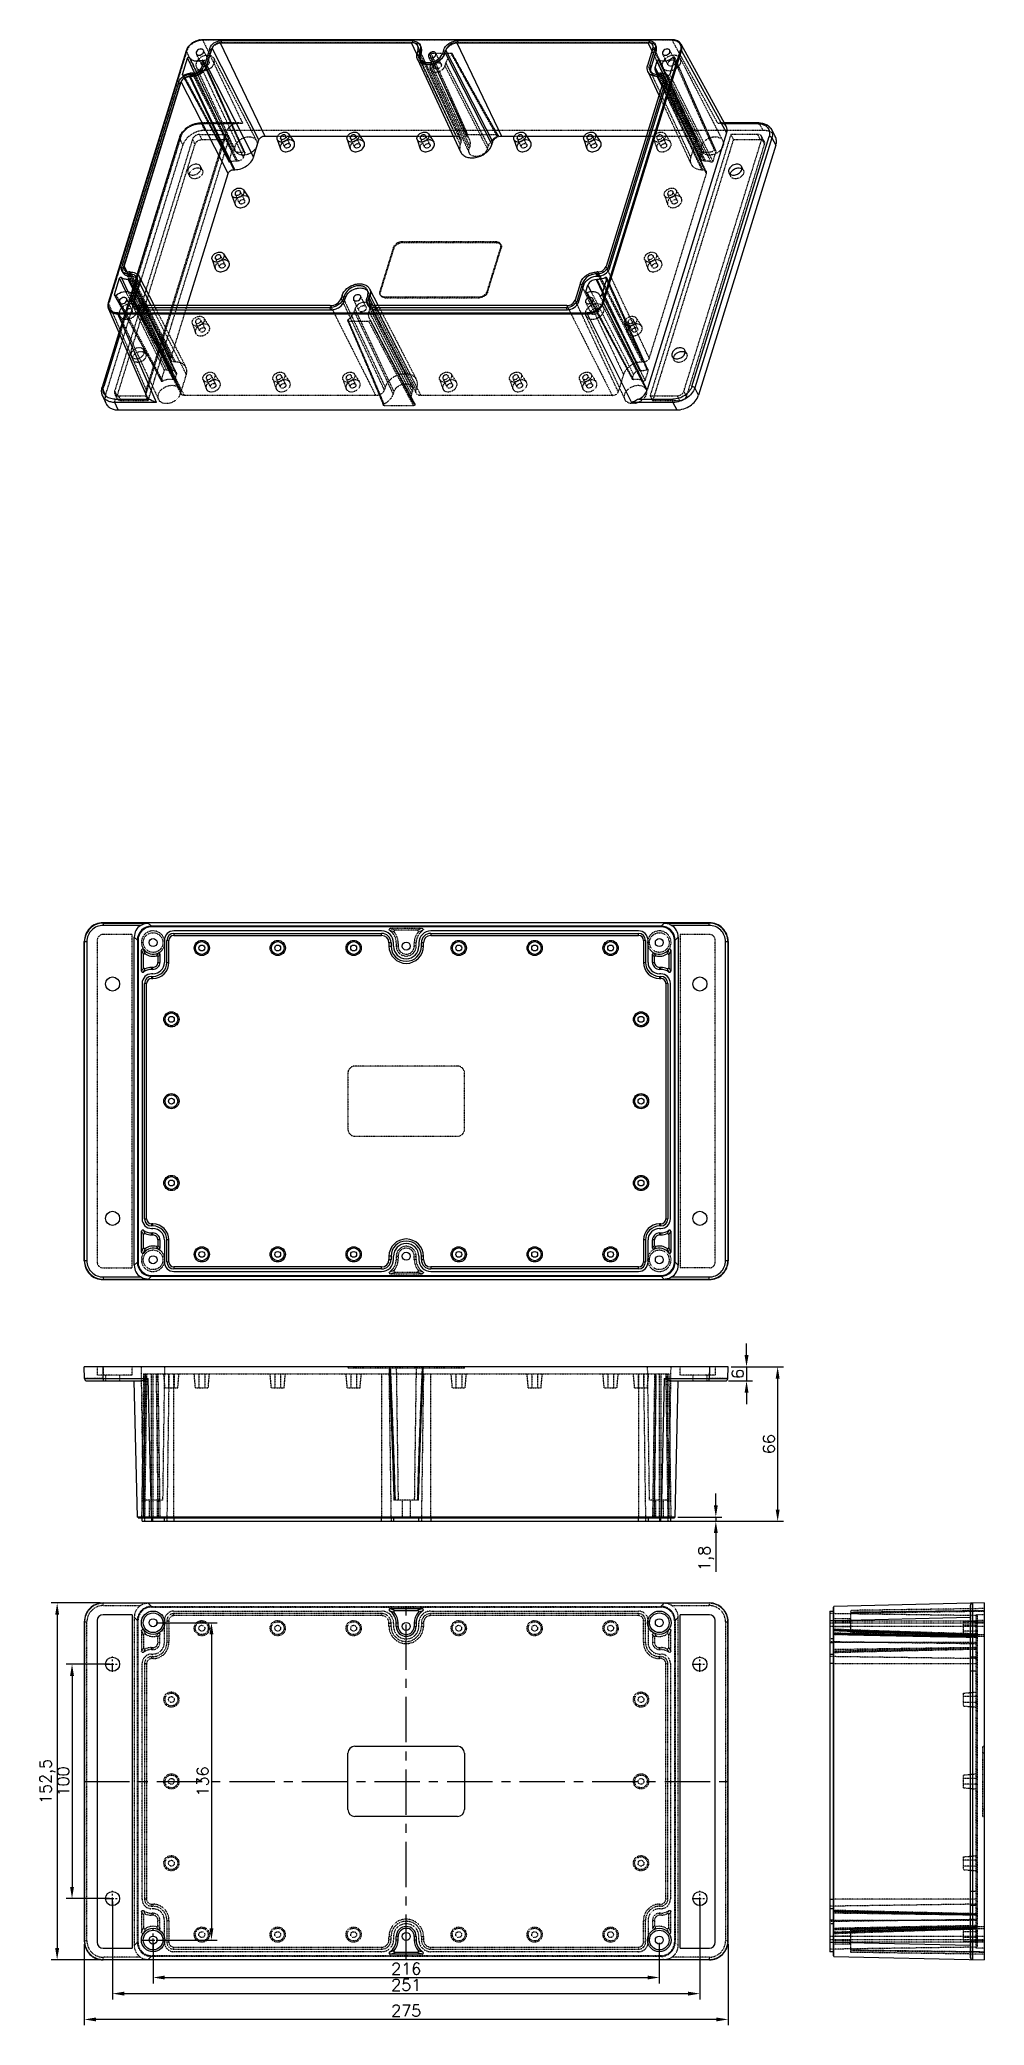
# Model space of a CAD drawing. Header units: millimetres. Extents: x 3202 to 5058, y 576 to 1424.
# Drawn here: x 3202 to 3606, y 576 to 1424 of the extents above.
import ezdxf

# ---------------------------------------------------------------- set-up
doc = ezdxf.new("R2010")
doc.units = ezdxf.units.MM
doc.linetypes.add('CENTER', pattern=[50.8, 31.75, -6.35, 6.35, -6.35])
doc.linetypes.add('HIDDEN', pattern=[0.2, 0.1, -0.1])
doc.layers.add('DEFAULT_2', color=8, linetype='HIDDEN')
doc.styles.get("Standard").update_dxf_attribs({"font": 'txt', "bigfont": 'gbcbig.shx'})
doc.dimstyles.new('ISO-25', dxfattribs={"dimtxt": 2.5, "dimasz": 2.5, "dimexe": 1.25, "dimexo": 0.625, "dimtad": 1, "dimtxsty": 'Standard', "dimcen": 2.5, "dimadec": 0, "dimazin": 0, "dimtfac": 1, "dimtmove": 0, "dimatfit": 3, "dimfxl": 0, "dimarcsym": 0})

msp = doc.modelspace()

# ---------------------------------------------------------------- blocks, each defined once
blk = doc.blocks.new('*D153')
at = {"color": 0, "lineweight": -2}
for p, q in [((3221.33, 610.23), (3221.33, 575.51)), ((3496.33, 610.23), (3496.33, 575.51)), ((3491.33, 578.01), (3226.33, 578.01))]:
    blk.add_line(p, q, dxfattribs=at)
at = {"color": 0}
for points in [[(3226.33, 578.84), (3226.33, 577.17), (3221.33, 578.01)], [(3491.33, 578.84), (3491.33, 577.17), (3496.33, 578.01)]]:
    blk.add_solid(points, dxfattribs=at)
at = {"layer": 'Defpoints', "color": 0}
for p in [(3221.33, 611.48), (3496.33, 611.48), (3221.33, 578.01)]:
    blk.add_point(p, dxfattribs=at)
at = {"color": 0, "insert": (3358.83, 581.76), "char_height": 5, "attachment_point": 5}
blk.add_mtext('275', dxfattribs=at)
blk = doc.blocks.new('*D154')
at = {"color": 0, "lineweight": -2}
for p, q in [((3228.08, 755.98), (3207.24, 755.98)), ((3209.74, 750.98), (3209.74, 608.48)), ((3228.08, 603.48), (3207.24, 603.48))]:
    blk.add_line(p, q, dxfattribs=at)
at = {"color": 0}
for points in [[(3208.91, 750.98), (3210.58, 750.98), (3209.74, 755.98)], [(3208.91, 608.48), (3210.58, 608.48), (3209.74, 603.48)]]:
    blk.add_solid(points, dxfattribs=at)
at = {"layer": 'Defpoints', "color": 0}
for p in [(3229.33, 755.98), (3209.74, 603.48), (3229.33, 603.48)]:
    blk.add_point(p, dxfattribs=at)
at = {"color": 0, "insert": (3205.58, 679.73), "char_height": 5, "attachment_point": 5, "rotation": 90}
blk.add_mtext('152,5', dxfattribs=at)
blk = doc.blocks.new('*D155')
at = {"color": 0, "lineweight": -2}
for p, q in [((3232.15, 729.8), (3213.59, 729.8)), ((3216.09, 724.8), (3216.09, 634.65)), ((3232.15, 629.65), (3213.59, 629.65))]:
    blk.add_line(p, q, dxfattribs=at)
at = {"color": 0}
for points in [[(3215.26, 724.8), (3216.93, 724.8), (3216.09, 729.8)], [(3215.26, 634.65), (3216.93, 634.65), (3216.09, 629.65)]]:
    blk.add_solid(points, dxfattribs=at)
at = {"layer": 'Defpoints', "color": 0}
for p in [(3233.4, 729.8), (3216.09, 629.65), (3233.4, 629.65)]:
    blk.add_point(p, dxfattribs=at)
at = {"color": 0, "insert": (3212.34, 679.73), "char_height": 5, "attachment_point": 5, "rotation": 90}
blk.add_mtext('100', dxfattribs=at)
blk = doc.blocks.new('*D156')
at = {"color": 0, "lineweight": -2}
for p, q in [((3233.4, 628.4), (3233.4, 586.53)), ((3484.27, 628.4), (3484.27, 586.53)), ((3238.4, 589.03), (3479.27, 589.03))]:
    blk.add_line(p, q, dxfattribs=at)
at = {"color": 0}
for points in [[(3238.4, 589.86), (3238.4, 588.19), (3233.4, 589.03)], [(3479.27, 589.86), (3479.27, 588.19), (3484.27, 589.03)]]:
    blk.add_solid(points, dxfattribs=at)
at = {"layer": 'Defpoints', "color": 0}
for p in [(3233.4, 629.65), (3484.27, 629.65), (3484.27, 589.03)]:
    blk.add_point(p, dxfattribs=at)
at = {"color": 0, "insert": (3358.83, 592.78), "char_height": 5, "attachment_point": 5}
blk.add_mtext('251', dxfattribs=at)
blk = doc.blocks.new('*D157')
at = {"color": 0, "lineweight": -2}
for p, q in [((3250.72, 610.69), (3250.72, 593.42)), ((3466.95, 610.69), (3466.95, 593.42)), ((3255.72, 595.92), (3461.95, 595.92))]:
    blk.add_line(p, q, dxfattribs=at)
at = {"color": 0}
for points in [[(3255.72, 596.75), (3255.72, 595.08), (3250.72, 595.92)], [(3461.95, 596.75), (3461.95, 595.08), (3466.95, 595.92)]]:
    blk.add_solid(points, dxfattribs=at)
at = {"layer": 'Defpoints', "color": 0}
for p in [(3250.72, 611.94), (3466.95, 611.94), (3466.95, 595.92)]:
    blk.add_point(p, dxfattribs=at)
at = {"color": 0, "insert": (3358.83, 599.67), "char_height": 5, "attachment_point": 5}
blk.add_mtext('216', dxfattribs=at)
blk = doc.blocks.new('*D158')
at = {"color": 0, "lineweight": -2}
for p, q in [((3251.97, 747.52), (3278.14, 747.52)), ((3275.64, 742.52), (3275.64, 616.94)), ((3251.97, 611.94), (3278.14, 611.94))]:
    blk.add_line(p, q, dxfattribs=at)
at = {"color": 0}
for points in [[(3274.81, 742.52), (3276.48, 742.52), (3275.64, 747.52)], [(3274.81, 616.94), (3276.48, 616.94), (3275.64, 611.94)]]:
    blk.add_solid(points, dxfattribs=at)
at = {"layer": 'Defpoints', "color": 0}
for p in [(3250.72, 747.52), (3250.72, 611.94), (3275.64, 611.94)]:
    blk.add_point(p, dxfattribs=at)
at = {"color": 0, "insert": (3271.89, 679.73), "char_height": 5, "attachment_point": 5, "rotation": 90}
blk.add_mtext('136', dxfattribs=at)
blk = doc.blocks.new('*D159')
at = {"color": 0, "lineweight": -2}
for p, q in [((3497.58, 856.89), (3520, 856.89)), ((3517.5, 851.89), (3517.5, 795.89)), ((3471.84, 790.89), (3520, 790.89))]:
    blk.add_line(p, q, dxfattribs=at)
at = {"color": 0}
for points in [[(3516.66, 851.89), (3518.33, 851.89), (3517.5, 856.89)], [(3516.66, 795.89), (3518.33, 795.89), (3517.5, 790.89)]]:
    blk.add_solid(points, dxfattribs=at)
at = {"layer": 'Defpoints', "color": 0}
for p in [(3496.33, 856.89), (3470.59, 790.89), (3517.5, 790.89)]:
    blk.add_point(p, dxfattribs=at)
at = {"color": 0, "insert": (3513.75, 823.89), "char_height": 5, "attachment_point": 5, "rotation": 90}
blk.add_mtext('66', dxfattribs=at)
blk = doc.blocks.new('*D160')
at = {"color": 0, "lineweight": -2}
for p, q in [((3504.21, 861.89), (3504.21, 866.89)), ((3496.47, 850.89), (3506.71, 850.89)), ((3498.21, 856.89), (3506.71, 856.89)), ((3504.21, 856.89), (3504.21, 850.89)), ((3504.21, 845.89), (3504.21, 840.89))]:
    blk.add_line(p, q, dxfattribs=at)
at = {"color": 0}
for points in [[(3503.38, 861.89), (3505.05, 861.89), (3504.21, 856.89)], [(3503.38, 845.89), (3505.05, 845.89), (3504.21, 850.89)]]:
    blk.add_solid(points, dxfattribs=at)
at = {"layer": 'Defpoints', "color": 0}
for p in [(3495.22, 850.89), (3496.96, 856.89), (3504.21, 850.89)]:
    blk.add_point(p, dxfattribs=at)
at = {"color": 0, "insert": (3500.46, 853.89), "char_height": 5, "attachment_point": 5, "rotation": 90}
blk.add_mtext('6', dxfattribs=at)
blk = doc.blocks.new('*D161')
at = {"color": 0, "lineweight": -2}
for p, q in [((3491.09, 797.69), (3491.09, 802.69)), ((3474.93, 792.69), (3493.59, 792.69)), ((3474.93, 790.89), (3493.59, 790.89)), ((3491.09, 792.69), (3491.09, 790.89)), ((3491.09, 785.89), (3491.09, 769.23))]:
    blk.add_line(p, q, dxfattribs=at)
at = {"color": 0}
for points in [[(3490.26, 797.69), (3491.93, 797.69), (3491.09, 792.69)], [(3490.26, 785.89), (3491.93, 785.89), (3491.09, 790.89)]]:
    blk.add_solid(points, dxfattribs=at)
at = {"layer": 'Defpoints', "color": 0}
for p in [(3473.68, 792.69), (3473.68, 790.89), (3491.09, 790.89)]:
    blk.add_point(p, dxfattribs=at)
at = {"color": 0, "insert": (3486.93, 775.06), "char_height": 5, "attachment_point": 5, "rotation": 90}
blk.add_mtext('1,8', dxfattribs=at)

# ---------------------------------------------------------------- dimensions: what is measured, and where the dimension line sits
for base, p1, p2, picture, middle in [((3504.213, 850.893), (3496.96, 856.893), (3495.221, 850.893), '*D160', (3500.463, 853.893)), ((3517.495, 790.893), (3496.335, 856.893), (3470.592, 790.893), '*D159', (3513.745, 823.893)), ((3491.094, 790.893), (3473.678, 792.693), (3473.678, 790.893), '*D161', (3486.927, 775.06)), ((3209.743, 603.479), (3229.333, 755.979), (3229.333, 603.479), '*D154', (3205.576, 679.729))]:
    dim = msp.add_linear_dim(base=base, p1=p1, p2=p2, angle=90, dimstyle='ISO-25', override={"dimscale": 2})
    dim.commit()
    dim.dimension.update_dxf_attribs({"geometry": picture, "text_midpoint": middle})
for base, p1, p2, text, picture, middle in [((3275.645, 611.94), (3250.717, 747.518), (3250.717, 611.94), '136', '*D158', (3271.895, 679.729)), ((3216.094, 629.653), (3233.399, 729.804), (3233.399, 629.653), '100', '*D155', (3212.344, 679.729))]:
    dim = msp.add_linear_dim(base=base, p1=p1, p2=p2, angle=90, text=text, dimstyle='ISO-25', override={"dimscale": 2})
    dim.commit()
    dim.dimension.update_dxf_attribs({"geometry": picture, "text_midpoint": middle})
for base, p1, p2, text, picture, middle in [((3484.271, 589.026), (3233.399, 629.653), (3484.271, 629.653), '251', '*D156', (3358.835, 592.776)), ((3466.953, 595.916), (3250.717, 611.94), (3466.953, 611.94), '216', '*D157', (3358.835, 599.666))]:
    dim = msp.add_linear_dim(base=base, p1=p1, p2=p2, text=text, dimstyle='ISO-25', override={"dimscale": 2})
    dim.commit()
    dim.dimension.update_dxf_attribs({"geometry": picture, "text_midpoint": middle})
dim = msp.add_linear_dim(base=(3221.335, 578.006), p1=(3496.335, 611.477), p2=(3221.335, 611.477), dimstyle='ISO-25', override={"dimscale": 2})
dim.commit()
dim.dimension.update_dxf_attribs({"geometry": '*D153', "text_midpoint": (3358.835, 581.756)})

# ---------------------------------------------------------------- linework, layer by layer
at = {"color": 7, "linetype": 'Continuous'}
for p, q in [((3264.866, 1419.319), (3231.561, 1311.541)), ((3265.056, 1419.5), (3231.753, 1311.733)), ((3472.176, 1423.964), (3271.684, 1423.964)), ((3472.348, 1424.018), (3271.843, 1424.018)), ((3274.912, 1420.353), (3272.645, 1413.016)), ((3273.639, 1413.016), (3275.906, 1420.353)), ((3295.934, 1381.191), (3275.906, 1420.353)), ((3279.42, 1422.719), (3298.424, 1382.869)), ((3279.42, 1422.719), (3361.129, 1422.719)), ((3361.39, 1423.565), (3279.681, 1423.565)), ((3363.428, 1417.898), (3361.129, 1422.719)), ((3363.859, 1419.57), (3363.512, 1418.449)), ((3364.506, 1418.449), (3364.853, 1419.57)), ((3364.506, 1418.449), (3364.964, 1417.516)), ((3365.191, 1420.884), (3364.734, 1421.816)), ((3365.31, 1418.637), (3364.853, 1419.57)), ((3364.964, 1417.516), (3365.31, 1418.637)), ((3374.8, 1419.57), (3374.454, 1418.449)), ((3375.448, 1418.449), (3375.794, 1419.57)), ((3375.448, 1418.449), (3395.476, 1379.287)), ((3395.822, 1380.408), (3375.794, 1419.57)), ((3380.471, 1422.719), (3399.476, 1382.869)), ((3380.471, 1422.719), (3462.18, 1422.719)), ((3462.441, 1423.565), (3380.732, 1423.565)), ((3442.743, 1311.733), (3476.046, 1419.5)), ((3442.835, 1311.547), (3476.137, 1419.314)), ((3443.116, 1311.541), (3476.421, 1419.319)), ((3464.231, 1420.353), (3461.964, 1413.016)), ((3463.868, 1419.179), (3462.18, 1422.719)), ((3462.957, 1413.016), (3465.225, 1420.353)), ((3463.415, 1412.083), (3465.682, 1419.42)), ((3465.587, 1421.227), (3465.129, 1422.159)), ((3465.682, 1419.42), (3465.225, 1420.353)), ((3475.941, 1421.953), (3475.913, 1422.011)), ((3476.137, 1419.314), (3476.046, 1419.5)), ((3476.278, 1421.974), (3495.505, 1386.946)), ((3476.421, 1419.319), (3495.711, 1384.176)), ((3263.244, 1409.165), (3265.403, 1416.152)), ((3263.345, 1408.977), (3263.244, 1409.165)), ((3263.441, 1408.801), (3263.345, 1408.977)), ((3266.945, 1409.177), (3266.462, 1409.177)), ((3267.863, 1409.733), (3267.38, 1409.733)), ((3268.333, 1409.945), (3268.406, 1409.791)), ((3272.205, 1414.843), (3271.352, 1412.083)), ((3271.652, 1415.195), (3271.796, 1414.877)), ((3271.796, 1414.877), (3271.879, 1414.695)), ((3271.879, 1414.695), (3272.045, 1414.326)), ((3273.639, 1413.016), (3293.666, 1373.854)), ((3363.634, 1415.656), (3382.058, 1376.115)), ((3462.076, 1410.438), (3466.804, 1400.291)), ((3462.957, 1413.016), (3463.415, 1412.083)), ((3465.165, 1412.083), (3466.018, 1414.842)), ((3465.165, 1412.083), (3466.282, 1409.899)), ((3468.358, 1410.061), (3466.018, 1414.842)), ((3466.768, 1409.177), (3466.285, 1409.177)), ((3467.685, 1409.733), (3467.202, 1409.733)), ((3468.559, 1409.65), (3468.358, 1410.061)), ((3473.629, 1416.152), (3471.47, 1409.166)), ((3472.871, 1416.385), (3473.08, 1415.908)), ((3473.08, 1415.908), (3473.358, 1415.272)), ((3261.693, 1405.966), (3237.332, 1327.133)), ((3238.326, 1327.133), (3262.687, 1405.966)), ((3282.715, 1366.804), (3262.687, 1405.966)), ((3266.201, 1408.332), (3285.206, 1368.481)), ((3266.201, 1408.332), (3266.684, 1408.332)), ((3285.689, 1368.481), (3266.684, 1408.332)), ((3468.558, 1405.966), (3444.196, 1327.133)), ((3445.19, 1327.133), (3469.552, 1405.966)), ((3445.648, 1326.2), (3470.009, 1405.033)), ((3466.023, 1408.332), (3466.506, 1408.332)), ((3466.023, 1408.332), (3468.005, 1404.177)), ((3468.195, 1404.792), (3466.506, 1408.332)), ((3469.913, 1406.839), (3469.456, 1407.772)), ((3470.009, 1405.033), (3469.552, 1405.966)), ((3308.621, 1383.756), (3310.906, 1380.288)), ((3338.488, 1383.756), (3340.772, 1380.288)), ((3368.363, 1383.756), (3370.648, 1380.288)), ((3409.705, 1383.756), (3411.989, 1380.288)), ((3439.58, 1383.756), (3441.864, 1380.288)), ((3495.711, 1384.176), (3461.766, 1274.329)), ((3509.412, 1388.487), (3494.659, 1388.487)), ((3509.106, 1388.109), (3494.867, 1388.109)), ((3514.799, 1385.719), (3516.467, 1382.681)), ((3293.666, 1373.854), (3295.934, 1381.191)), ((3298.424, 1382.869), (3303.997, 1382.869)), ((3303.749, 1381.365), (3305.095, 1377.436)), ((3309.206, 1382.869), (3333.863, 1382.869)), ((3333.616, 1381.365), (3334.961, 1377.436)), ((3339.072, 1382.869), (3363.739, 1382.869)), ((3363.491, 1381.365), (3364.837, 1377.436)), ((3368.948, 1382.869), (3378.911, 1382.869)), ((3395.476, 1379.287), (3395.822, 1380.408)), ((3399.476, 1382.869), (3405.08, 1382.869)), ((3404.832, 1381.365), (3406.178, 1377.436)), ((3410.289, 1382.869), (3434.955, 1382.869)), ((3434.708, 1381.365), (3436.053, 1377.436)), ((3440.164, 1382.869), (3461.42, 1382.869)), ((3480.871, 1275.878), (3513.858, 1382.627)), ((3515.077, 1382.019), (3482.089, 1275.271)), ((3516.742, 1378.986), (3483.699, 1272.059)), ((3515.077, 1382.019), (3516.742, 1378.986)), ((3265.278, 1310.379), (3282.715, 1366.804)), ((3285.206, 1368.481), (3285.689, 1368.481)), ((3289.272, 1359.865), (3291.556, 1356.396)), ((3284.399, 1357.474), (3285.745, 1353.545)), ((3280.807, 1332.474), (3283.091, 1329.005)), ((3237.885, 1324.394), (3237.428, 1325.326)), ((3238.326, 1327.133), (3239.451, 1324.933)), ((3240.116, 1323.921), (3240.574, 1322.988)), ((3240.116, 1323.921), (3240.599, 1323.921)), ((3240.86, 1324.766), (3240.377, 1324.766)), ((3241.057, 1322.988), (3240.599, 1323.921)), ((3275.935, 1330.083), (3277.28, 1326.154)), ((3439.938, 1323.921), (3440.421, 1323.921)), ((3439.938, 1323.921), (3440.396, 1322.988)), ((3440.683, 1324.766), (3440.2, 1324.766)), ((3440.879, 1322.988), (3440.421, 1323.921)), ((3445.19, 1327.133), (3445.648, 1326.2)), ((3234.17, 1315.081), (3236.329, 1322.068)), ((3239.08, 1316.395), (3236.329, 1322.068)), ((3240.095, 1316.309), (3237.157, 1322.387)), ((3240.114, 1321.5), (3242.084, 1317.37)), ((3240.114, 1321.5), (3240.597, 1321.5)), ((3240.574, 1322.988), (3241.057, 1322.988)), ((3242.273, 1317.984), (3240.597, 1321.5)), ((3243.926, 1320.083), (3241.659, 1312.745)), ((3242.634, 1319.15), (3241.781, 1316.391)), ((3242.653, 1312.745), (3244.92, 1320.083)), ((3244.752, 1322.773), (3251.148, 1310.379)), ((3249.883, 1310.379), (3244.92, 1320.083)), ((3343.19, 1317.565), (3346.897, 1310.379)), ((3433.245, 1320.083), (3430.978, 1312.745)), ((3431.972, 1312.745), (3434.239, 1320.083)), ((3432.429, 1311.813), (3434.697, 1319.15)), ((3434.697, 1319.15), (3434.239, 1320.083)), ((3435.594, 1316.391), (3436.447, 1319.15)), ((3435.694, 1316.204), (3435.594, 1316.391)), ((3435.784, 1316.036), (3435.694, 1316.204)), ((3437.861, 1316.385), (3436.447, 1319.15)), ((3439.936, 1321.5), (3440.419, 1321.5)), ((3439.936, 1321.5), (3442.632, 1315.846)), ((3440.396, 1322.988), (3440.879, 1322.988)), ((3442.822, 1316.461), (3440.419, 1321.5)), ((3444.555, 1322.068), (3442.396, 1315.081)), ((3443.924, 1322.387), (3444.149, 1321.885)), ((3444.149, 1321.885), (3444.356, 1321.422)), ((3231.641, 1309.027), (3247.858, 1271.815)), ((3231.916, 1309.163), (3231.886, 1309.223)), ((3234.17, 1315.081), (3234.274, 1314.894)), ((3234.274, 1314.894), (3234.367, 1314.726)), ((3235.623, 1307.27), (3235.714, 1307.083)), ((3235.623, 1307.27), (3436.115, 1307.27)), ((3252.123, 1269.006), (3235.634, 1306.843)), ((3235.634, 1306.843), (3436.139, 1306.843)), ((3235.714, 1307.083), (3436.207, 1307.083)), ((3242.212, 1310.007), (3241.754, 1310.939)), ((3242.653, 1312.745), (3243.778, 1310.545)), ((3244.443, 1309.534), (3244.9, 1308.601)), ((3244.443, 1309.534), (3326.152, 1309.534)), ((3326.413, 1310.379), (3244.704, 1310.379)), ((3244.9, 1308.601), (3326.609, 1308.601)), ((3326.609, 1308.601), (3326.152, 1309.534)), ((3331.436, 1314.65), (3331.09, 1313.529)), ((3332.084, 1313.529), (3332.43, 1314.65)), ((3332.084, 1313.529), (3332.541, 1312.596)), ((3332.888, 1313.717), (3332.43, 1314.65)), ((3332.541, 1312.596), (3332.888, 1313.717)), ((3342.377, 1314.65), (3342.031, 1313.529)), ((3342.608, 1310.349), (3342.15, 1311.282)), ((3343.025, 1313.529), (3343.371, 1314.65)), ((3343.025, 1313.529), (3344.522, 1310.601)), ((3345.54, 1310.409), (3343.371, 1314.65)), ((3345.494, 1309.534), (3427.203, 1309.534)), ((3345.494, 1309.534), (3345.951, 1308.601)), ((3427.464, 1310.379), (3345.755, 1310.379)), ((3345.951, 1308.601), (3427.66, 1308.601)), ((3427.66, 1308.601), (3427.203, 1309.534)), ((3431.972, 1312.745), (3432.429, 1311.813)), ((3436.207, 1307.083), (3436.115, 1307.27)), ((3436.139, 1306.843), (3455.102, 1269.006)), ((3442.743, 1311.733), (3442.835, 1311.547)), ((3461.766, 1274.329), (3443.116, 1311.541)), ((3236.137, 1298.711), (3228.98, 1275.552)), ((3236.458, 1297.973), (3229.63, 1275.878)), ((3483.699, 1272.059), (3482.089, 1275.271)), ((3229.112, 1271.924), (3230.514, 1268.707)), ((3234.382, 1270.396), (3249.064, 1270.396)), ((3235.838, 1265.794), (3234.438, 1269.006)), ((3252.123, 1269.006), (3234.438, 1269.006)), ((3235.838, 1265.794), (3474.396, 1265.794)), ((3472.787, 1269.006), (3455.102, 1269.006)), ((3458.049, 1270.396), (3472.731, 1270.396)), ((3472.787, 1269.006), (3474.396, 1265.794)), ((3229.447, 1046.551), (3229.333, 1046.665)), ((3488.337, 1046.665), (3229.333, 1046.665)), ((3229.447, 1046.551), (3229.447, 1045.551)), ((3229.447, 1046.551), (3248.647, 1046.551)), ((3245.387, 1045.551), (3229.447, 1045.551)), ((3249.99, 1045.208), (3248.647, 1046.551)), ((3467.68, 1045.208), (3249.99, 1045.208)), ((3467.673, 1044.902), (3249.997, 1044.902)), ((3469.022, 1046.551), (3467.68, 1045.208)), ((3469.022, 1046.551), (3488.223, 1046.551)), ((3488.223, 1045.551), (3472.283, 1045.551)), ((3488.337, 1046.665), (3488.223, 1046.551)), ((3488.223, 1045.551), (3488.223, 1046.551)), ((3221.335, 902.163), (3221.335, 1038.667)), ((3221.335, 1038.667), (3221.449, 1038.553)), ((3221.449, 902.277), (3221.449, 1038.553)), ((3222.449, 1038.553), (3221.449, 1038.553)), ((3222.449, 1038.553), (3222.449, 902.277)), ((3242.671, 900.3), (3242.671, 1040.531)), ((3242.671, 1040.531), (3243.992, 1039.21)), ((3243.992, 1039.21), (3243.992, 901.621)), ((3244.299, 1039.203), (3244.299, 901.627)), ((3255.523, 1039.102), (3255.523, 1029.735)), ((3256.602, 1029.735), (3256.602, 1039.102)), ((3257.482, 1039.102), (3256.602, 1039.102)), ((3257.482, 1029.735), (3257.482, 1039.102)), ((3348.335, 1043.202), (3259.623, 1043.202)), ((3259.623, 1042.122), (3259.623, 1041.243)), ((3259.623, 1042.122), (3348.335, 1042.122)), ((3259.623, 1041.243), (3348.335, 1041.243)), ((3348.335, 1041.243), (3348.335, 1042.122)), ((3351.476, 1038.102), (3351.476, 1036.67)), ((3352.356, 1038.102), (3351.476, 1038.102)), ((3351.476, 1036.67), (3352.356, 1036.67)), ((3352.356, 1038.102), (3352.356, 1036.67)), ((3353.435, 1036.67), (3353.435, 1038.102)), ((3364.235, 1038.102), (3364.235, 1036.67)), ((3365.314, 1036.67), (3365.314, 1038.102)), ((3366.194, 1038.102), (3365.314, 1038.102)), ((3365.314, 1036.67), (3366.194, 1036.67)), ((3366.194, 1036.67), (3366.194, 1038.102)), ((3458.047, 1043.202), (3369.335, 1043.202)), ((3369.335, 1042.122), (3369.335, 1041.243)), ((3369.335, 1042.122), (3458.047, 1042.122)), ((3369.335, 1041.243), (3458.047, 1041.243)), ((3458.047, 1041.243), (3458.047, 1042.122)), ((3461.068, 1039.102), (3460.188, 1039.102)), ((3460.188, 1039.102), (3460.188, 1029.735)), ((3461.068, 1039.102), (3461.068, 1029.735)), ((3462.147, 1029.735), (3462.147, 1039.102)), ((3473.371, 901.627), (3473.371, 1039.203)), ((3473.678, 1039.21), (3474.999, 1040.531)), ((3473.678, 901.621), (3473.678, 1039.21)), ((3474.999, 1040.531), (3474.999, 900.3)), ((3496.221, 1038.553), (3495.221, 1038.553)), ((3495.221, 902.277), (3495.221, 1038.553)), ((3496.221, 1038.553), (3496.335, 1038.667)), ((3496.221, 1038.553), (3496.221, 902.277)), ((3496.335, 1038.667), (3496.335, 902.163)), ((3245.799, 1026.01), (3245.799, 1034.929)), ((3246.657, 1027.48), (3246.657, 1032.935)), ((3250.099, 1027.593), (3250.099, 1026.735)), ((3250.623, 1027.593), (3250.099, 1027.593)), ((3250.623, 1026.735), (3250.099, 1026.735)), ((3250.623, 1026.735), (3250.623, 1027.593)), ((3252.764, 1032.036), (3252.764, 1029.735)), ((3252.764, 1029.735), (3253.623, 1029.735)), ((3253.623, 1033.258), (3253.623, 1029.735)), ((3256.602, 1029.735), (3257.482, 1029.735)), ((3460.188, 1029.735), (3461.068, 1029.735)), ((3464.047, 1029.735), (3464.047, 1033.257)), ((3464.047, 1029.735), (3464.905, 1029.735)), ((3464.905, 1029.735), (3464.905, 1032.036)), ((3467.571, 1027.593), (3467.047, 1027.593)), ((3467.047, 1027.593), (3467.047, 1026.735)), ((3467.571, 1026.735), (3467.047, 1026.735)), ((3467.571, 1026.735), (3467.571, 1027.593)), ((3471.012, 1032.935), (3471.012, 1027.48)), ((3471.871, 1034.929), (3471.871, 1026.01)), ((3245.999, 1020.735), (3245.999, 920.096)), ((3247.078, 920.096), (3247.078, 1020.735)), ((3247.957, 1020.735), (3247.078, 1020.735)), ((3247.957, 920.096), (3247.957, 1020.735)), ((3250.623, 1024.835), (3250.099, 1024.835)), ((3250.099, 1023.756), (3250.099, 1022.876)), ((3250.099, 1023.756), (3250.623, 1023.756)), ((3250.099, 1022.876), (3250.623, 1022.876)), ((3250.623, 1022.876), (3250.623, 1023.756)), ((3467.571, 1024.835), (3467.047, 1024.835)), ((3467.047, 1023.756), (3467.571, 1023.756)), ((3467.047, 1023.756), (3467.047, 1022.876)), ((3467.047, 1022.876), (3467.571, 1022.876)), ((3467.571, 1022.876), (3467.571, 1023.756)), ((3470.592, 1020.735), (3469.712, 1020.735)), ((3469.712, 1020.735), (3469.712, 920.096)), ((3470.592, 1020.735), (3470.592, 920.096)), ((3471.671, 920.096), (3471.671, 1020.735)), ((3247.078, 920.096), (3247.957, 920.096)), ((3250.099, 917.955), (3250.099, 917.075)), ((3250.623, 917.955), (3250.099, 917.955)), ((3250.623, 917.075), (3250.099, 917.075)), ((3250.623, 917.075), (3250.623, 917.955)), ((3467.571, 917.955), (3467.047, 917.955)), ((3467.047, 917.955), (3467.047, 917.075)), ((3467.571, 917.075), (3467.047, 917.075)), ((3467.571, 917.075), (3467.571, 917.955)), ((3469.712, 920.096), (3470.592, 920.096)), ((3245.799, 905.901), (3245.799, 914.82)), ((3246.657, 907.895), (3246.657, 913.351)), ((3250.099, 915.996), (3250.623, 915.996)), ((3250.099, 914.096), (3250.099, 913.237)), ((3250.099, 914.096), (3250.623, 914.096)), ((3250.099, 913.237), (3250.623, 913.237)), ((3250.623, 913.237), (3250.623, 914.096)), ((3252.764, 911.096), (3252.764, 908.794)), ((3253.623, 911.096), (3252.764, 911.096)), ((3253.623, 911.096), (3253.623, 907.573)), ((3255.523, 911.096), (3255.523, 901.729)), ((3256.602, 901.729), (3256.602, 911.096)), ((3257.482, 911.096), (3256.602, 911.096)), ((3257.482, 901.729), (3257.482, 911.096)), ((3461.068, 911.096), (3460.188, 911.096)), ((3460.188, 911.096), (3460.188, 901.729)), ((3461.068, 911.096), (3461.068, 901.729)), ((3462.147, 901.729), (3462.147, 911.096)), ((3464.905, 911.096), (3464.047, 911.096)), ((3464.047, 907.573), (3464.047, 911.096)), ((3464.905, 908.794), (3464.905, 911.096)), ((3467.047, 915.996), (3467.571, 915.996)), ((3467.047, 914.096), (3467.571, 914.096)), ((3467.047, 914.096), (3467.047, 913.237)), ((3467.047, 913.237), (3467.571, 913.237)), ((3467.571, 913.237), (3467.571, 914.096)), ((3471.012, 913.351), (3471.012, 907.895)), ((3471.871, 914.821), (3471.871, 905.901)), ((3221.449, 902.277), (3221.335, 902.163)), ((3221.449, 902.277), (3222.449, 902.277)), ((3243.992, 901.621), (3242.671, 900.3)), ((3256.602, 901.729), (3257.482, 901.729)), ((3259.623, 899.588), (3259.623, 898.708)), ((3348.335, 899.588), (3259.623, 899.588)), ((3348.335, 898.708), (3348.335, 899.588)), ((3352.356, 904.16), (3351.476, 904.16)), ((3351.476, 904.16), (3351.476, 902.729)), ((3351.476, 902.729), (3352.356, 902.729)), ((3352.356, 904.16), (3352.356, 902.729)), ((3353.435, 902.729), (3353.435, 904.16)), ((3364.235, 904.16), (3364.235, 902.729)), ((3366.194, 904.16), (3365.314, 904.16)), ((3365.314, 902.729), (3365.314, 904.16)), ((3365.314, 902.729), (3366.194, 902.729)), ((3366.194, 902.729), (3366.194, 904.16)), ((3458.047, 899.588), (3369.335, 899.588)), ((3369.335, 899.588), (3369.335, 898.708)), ((3458.047, 898.708), (3458.047, 899.588)), ((3460.188, 901.729), (3461.068, 901.729)), ((3474.999, 900.3), (3473.678, 901.621)), ((3495.221, 902.277), (3496.221, 902.277)), ((3496.335, 902.163), (3496.221, 902.277)), ((3229.333, 894.165), (3229.447, 894.279)), ((3229.333, 894.165), (3488.337, 894.165)), ((3229.447, 895.279), (3229.447, 894.279)), ((3229.447, 895.279), (3245.387, 895.279)), ((3248.647, 894.279), (3229.447, 894.279)), ((3248.647, 894.279), (3249.99, 895.622)), ((3249.99, 895.622), (3467.68, 895.622)), ((3249.997, 895.929), (3467.673, 895.929)), ((3348.335, 898.708), (3259.623, 898.708)), ((3259.623, 897.629), (3348.335, 897.629)), ((3458.047, 898.708), (3369.335, 898.708)), ((3369.335, 897.629), (3458.047, 897.629)), ((3467.68, 895.622), (3469.022, 894.279)), ((3488.223, 894.279), (3469.022, 894.279)), ((3472.283, 895.279), (3488.223, 895.279)), ((3488.223, 894.279), (3488.223, 895.279)), ((3488.223, 894.279), (3488.337, 894.165)), ((3221.449, 851.87), (3221.335, 856.893)), ((3496.335, 856.893), (3221.335, 856.893)), ((3222.449, 850.893), (3245.387, 850.893)), ((3229.447, 851.87), (3229.333, 856.893)), ((3229.447, 851.87), (3229.447, 850.893)), ((3229.447, 851.87), (3248.647, 851.87)), ((3243.992, 792.693), (3242.671, 850.893)), ((3249.99, 792.693), (3248.647, 851.87)), ((3469.022, 851.87), (3467.68, 792.693)), ((3469.022, 851.87), (3488.223, 851.87)), ((3472.283, 850.893), (3495.221, 850.893)), ((3473.678, 792.693), (3474.999, 850.893)), ((3488.337, 856.893), (3488.223, 851.87)), ((3488.223, 850.893), (3488.223, 851.87)), ((3496.221, 851.87), (3496.335, 856.893)), ((3473.678, 792.693), (3243.992, 792.693)), ((3244.299, 792.393), (3244.299, 792.693)), ((3244.299, 792.393), (3473.371, 792.393)), ((3245.999, 790.893), (3245.999, 792.393)), ((3245.999, 790.893), (3471.671, 790.893)), ((3249.997, 792.693), (3249.997, 792.393)), ((3250.099, 792.393), (3250.099, 790.893)), ((3250.623, 790.893), (3250.623, 792.393)), ((3255.523, 790.893), (3255.523, 792.393)), ((3259.623, 792.393), (3259.623, 790.893)), ((3348.335, 790.893), (3348.335, 792.393)), ((3353.435, 792.393), (3353.435, 790.893)), ((3364.235, 790.893), (3364.235, 792.393)), ((3369.335, 792.393), (3369.335, 790.893)), ((3458.047, 790.893), (3458.047, 792.393)), ((3462.147, 792.393), (3462.147, 790.893)), ((3467.047, 792.393), (3467.047, 790.893)), ((3467.571, 790.893), (3467.571, 792.393)), ((3467.673, 792.393), (3467.673, 792.693)), ((3471.671, 792.393), (3471.671, 790.893)), ((3473.371, 792.693), (3473.371, 792.393)), ((3229.333, 755.979), (3488.337, 755.979)), ((3605.752, 755.979), (3541.552, 754.522)), ((3605.752, 755.979), (3605.752, 603.479)), ((3221.335, 747.981), (3221.335, 611.477)), ((3226.835, 748.479), (3226.835, 610.979)), ((3241.835, 750.979), (3229.335, 750.979)), ((3241.835, 750.979), (3241.835, 608.479)), ((3352.007, 753.579), (3365.663, 753.579)), ((3354.101, 752.783), (3363.569, 752.783)), ((3354.585, 745.984), (3354.585, 747.415)), ((3355.381, 747.415), (3354.585, 747.415)), ((3355.381, 745.984), (3355.381, 747.415)), ((3362.289, 747.415), (3362.289, 745.984)), ((3363.085, 747.415), (3362.289, 747.415)), ((3363.085, 747.415), (3363.085, 745.984)), ((3488.335, 750.979), (3475.835, 750.979)), ((3475.835, 608.479), (3475.835, 750.979)), ((3490.835, 610.979), (3490.835, 748.479)), ((3496.335, 611.477), (3496.335, 747.981)), ((3539.753, 752.515), (3539.753, 606.943)), ((3539.753, 752.515), (3541.253, 752.515)), ((3541.253, 748.415), (3539.753, 748.415)), ((3541.253, 754.215), (3541.253, 605.243)), ((3541.552, 754.215), (3541.253, 754.215)), ((3541.552, 748.517), (3541.253, 748.517)), ((3541.552, 604.936), (3541.552, 754.522)), ((3541.552, 748.524), (3599.753, 749.844)), ((3599.753, 754.865), (3599.753, 604.593)), ((3600.73, 747.867), (3599.753, 747.867)), ((3600.73, 747.867), (3605.752, 747.981)), ((3600.73, 747.867), (3600.73, 611.591)), ((3354.585, 745.984), (3355.381, 745.984)), ((3362.289, 745.984), (3363.085, 745.984)), ((3539.753, 739.048), (3541.253, 739.048)), ((3539.753, 734.148), (3541.253, 734.148)), ((3541.253, 730.048), (3539.753, 730.048)), ((3333.935, 667.729), (3333.935, 691.729)), ((3336.935, 694.729), (3380.735, 694.729)), ((3383.735, 691.729), (3383.735, 667.729)), ((3380.735, 664.729), (3336.935, 664.729)), ((3539.753, 629.41), (3541.253, 629.41)), ((3541.253, 625.31), (3539.753, 625.31)), ((3541.253, 620.41), (3539.753, 620.41)), ((3355.381, 613.474), (3354.585, 613.474)), ((3354.585, 612.043), (3354.585, 613.474)), ((3354.585, 612.043), (3355.381, 612.043)), ((3355.381, 612.043), (3355.381, 613.474)), ((3363.085, 613.474), (3362.289, 613.474)), ((3362.289, 613.474), (3362.289, 612.043)), ((3362.289, 612.043), (3363.085, 612.043)), ((3363.085, 613.474), (3363.085, 612.043)), ((3539.753, 611.043), (3541.253, 611.043)), ((3541.253, 610.941), (3541.552, 610.941)), ((3599.753, 609.614), (3541.552, 610.934)), ((3599.753, 611.591), (3600.73, 611.591)), ((3605.752, 611.477), (3600.73, 611.591)), ((3488.337, 603.479), (3229.333, 603.479)), ((3229.335, 608.479), (3241.835, 608.479)), ((3365.663, 605.879), (3352.007, 605.879)), ((3363.569, 606.675), (3354.101, 606.675)), ((3475.835, 608.479), (3488.335, 608.479)), ((3541.253, 606.943), (3539.753, 606.943)), ((3541.552, 605.243), (3541.253, 605.243)), ((3541.552, 604.936), (3605.752, 603.479))]:
    msp.add_line(p, q, dxfattribs=at)
at = {"color": 1, "linetype": 'CENTER', "ltscale": 0.12}
for p, q in [((3230.099, 729.804), (3236.699, 729.804)), ((3233.399, 726.504), (3233.399, 733.104)), ((3480.971, 729.804), (3487.571, 729.804)), ((3484.271, 726.504), (3484.271, 733.104)), ((3230.099, 629.653), (3236.699, 629.653)), ((3233.399, 626.353), (3233.399, 632.953)), ((3480.971, 629.653), (3487.571, 629.653)), ((3484.271, 626.353), (3484.271, 632.953))]:
    msp.add_line(p, q, dxfattribs=at)
at = {"color": 1, "linetype": 'CENTER', "ltscale": 0.168163}
for p, q in [((3246.093, 611.94), (3255.342, 611.94)), ((3250.717, 607.316), (3250.717, 616.565))]:
    msp.add_line(p, q, dxfattribs=at)
at = {"color": 7, "linetype": 'Continuous'}
for centre, radius in [((3250.717, 1038.204), 1.7), ((3271.531, 1035.883), 3.25), ((3271.531, 1035.883), 2.725), ((3271.531, 1035.883), 1.25), ((3303.957, 1035.883), 3.25), ((3303.957, 1035.883), 2.725), ((3303.957, 1035.883), 1.25), ((3336.393, 1035.883), 3.25), ((3336.393, 1035.883), 2.725), ((3336.393, 1035.883), 1.25), ((3358.835, 1036.67), 1.7), ((3381.277, 1035.883), 3.25), ((3381.277, 1035.883), 2.725), ((3381.277, 1035.883), 1.25), ((3413.713, 1035.883), 3.25), ((3413.713, 1035.883), 2.725), ((3413.713, 1035.883), 1.25), ((3446.139, 1035.883), 3.25), ((3446.139, 1035.883), 2.725), ((3446.139, 1035.883), 1.25), ((3466.953, 1038.204), 1.7), ((3233.399, 1020.491), 3), ((3484.271, 1020.491), 3), ((3258.538, 1005.383), 3.25), ((3258.538, 1005.383), 2.725), ((3258.538, 1005.383), 1.25), ((3459.132, 1005.383), 3.25), ((3459.132, 1005.383), 2.725), ((3459.132, 1005.383), 1.25), ((3258.538, 970.415), 3.25), ((3258.538, 970.415), 2.725), ((3258.538, 970.415), 1.25), ((3459.132, 970.415), 3.25), ((3459.132, 970.415), 2.725), ((3459.132, 970.415), 1.25), ((3258.538, 935.448), 3.25), ((3258.538, 935.448), 2.725), ((3258.538, 935.448), 1.25), ((3459.132, 935.448), 3.25), ((3459.132, 935.448), 2.725), ((3459.132, 935.448), 1.25), ((3233.399, 920.34), 3), ((3484.271, 920.34), 3), ((3271.531, 904.948), 3.25), ((3303.957, 904.948), 3.25), ((3336.393, 904.948), 3.25), ((3381.277, 904.948), 3.25), ((3413.713, 904.948), 3.25), ((3446.139, 904.948), 3.25), ((3250.717, 902.627), 1.7), ((3271.531, 904.948), 2.725), ((3271.531, 904.948), 1.25), ((3303.957, 904.948), 2.725), ((3303.957, 904.948), 1.25), ((3336.393, 904.948), 2.725), ((3336.393, 904.948), 1.25), ((3358.835, 904.16), 1.7), ((3381.277, 904.948), 2.725), ((3381.277, 904.948), 1.25), ((3413.713, 904.948), 2.725), ((3413.713, 904.948), 1.25), ((3446.139, 904.948), 2.725), ((3446.139, 904.948), 1.25), ((3466.953, 902.627), 1.7), ((3250.717, 747.518), 5), ((3250.717, 747.518), 4.204), ((3250.717, 747.518), 1.7), ((3358.835, 745.984), 1.7), ((3466.953, 747.518), 5), ((3466.953, 747.518), 4.204), ((3466.953, 747.518), 1.7), ((3233.399, 729.804), 3), ((3484.271, 729.804), 3), ((3233.399, 629.653), 3), ((3484.271, 629.653), 3), ((3250.717, 611.94), 5), ((3250.717, 611.94), 4.204), ((3250.717, 611.94), 1.7), ((3358.835, 613.474), 1.7), ((3466.953, 611.94), 5), ((3466.953, 611.94), 4.204), ((3466.953, 611.94), 1.7)]:
    msp.add_circle(centre, radius, dxfattribs=at)
for centre, radius, start, end in [((3269.325, 1417.94), 4.667, 159.929156, 162.813699), ((3271.844, 1417.496), 6.522, 90.003357, 91.402172), ((3472.177, 1417.921), 6.042, 88.401968, 90.008165), ((3473.196, 1420.672), 3.029, 26.211524, 40.937954), ((3473.414, 1420.546), 3.198, 30.778045, 40.936984), ((3473.245, 1420.701), 2.971, 20.350055, 26.132682), ((3473.47, 1420.581), 3.132, 25.97647, 30.740534), ((5165.895, 2309.537), 2100.002, 205.17733, 205.364619), ((3267.421, 1402.514), 7.22, 94.088197, 99.681377), ((5272.603, 2358.666), 2216.557, 205.157635, 205.338829), ((3267.383, 1403.03), 6.704, 90.025769, 94.078561), ((3367.902, 1416.435), 3.107, 182.211933, 185.935154), ((3367.761, 1416.419), 2.965, 185.900304, 196.356647), ((3241.902, 1320.131), 2.646, 38.852184, 40.921847), ((3340.049, 1314.757), 2.981, 37.671433, 46.782126), ((3234.508, 1310.277), 3.128, 200.301517, 206.693218), ((3235.786, 1310.486), 4.221, 162.810936, 165.875494), ((3234.555, 1310.533), 2.973, 200.35095, 206.130469), ((3234.603, 1310.561), 3.029, 206.211524, 220.937954), ((3229.332, 1038.668), 7.997, 89.993946, 180.006054), ((3229.447, 1038.553), 7.998, 89.999293, 180.000707), ((3229.446, 1038.554), 6.997, 89.993104, 180.006936), ((3249.99, 1039.21), 5.998, 89.992964, 180.007036), ((3249.997, 1039.204), 5.698, 89.993379, 180.006621), ((3467.673, 1039.204), 5.698, 359.993379, 90.006621), ((3467.68, 1039.21), 5.998, 359.992943, 90.007057), ((3488.223, 1038.553), 7.998, 359.999293, 90.000707), ((3488.224, 1038.554), 6.997, 359.993104, 90.006936), ((3488.338, 1038.668), 7.997, 359.993946, 90.006054), ((3250.717, 1038.204), 5, 216.544081, 295.940347), ((3259.623, 1039.102), 4.1, 90, 180), ((3259.623, 1039.102), 3.021, 90, 180), ((3259.623, 1039.102), 2.141, 90, 180), ((3348.335, 1038.102), 5.1, 0, 90), ((3348.335, 1038.102), 4.021, 0, 90), ((3348.335, 1038.102), 3.141, 0, 90), ((3358.835, 1036.67), 7.359, 180, 0), ((3358.835, 1036.67), 6.479, 180, 0), ((3358.835, 1036.67), 5.4, 180, 0), ((3369.335, 1038.102), 5.1, 90, 180), ((3369.335, 1038.102), 4.021, 90, 180), ((3369.335, 1038.102), 3.141, 90, 180), ((3458.047, 1039.102), 4.1, 0, 90), ((3458.047, 1039.102), 3.021, 0, 90), ((3458.047, 1039.102), 2.141, 0, 90), ((3466.953, 1038.204), 5, 244.059688, 323.455922), ((3250.099, 1020.735), 6, 90, 125.776395), ((3250.099, 1020.735), 6.859, 90, 113.559478), ((3250.717, 1038.204), 5.859, 235.954549, 284.081651), ((3250.623, 1029.735), 6.859, 270, 360), ((3250.623, 1029.735), 5.979, 270, 360), ((3250.623, 1029.735), 4.9, 270, 0), ((3250.623, 1029.735), 3, 270, 0.000001), ((3250.623, 1029.735), 2.141, 270, 0.000006), ((3467.047, 1029.735), 6.859, 180, 270), ((3467.047, 1029.735), 5.979, 180, 270), ((3467.047, 1029.735), 4.9, 180, 270), ((3467.047, 1029.735), 3, 179.999996, 270), ((3467.047, 1029.735), 2.141, 179.999997, 270), ((3466.953, 1038.204), 5.859, 255.918307, 304.04552), ((3467.571, 1020.735), 6.859, 66.440523, 90), ((3467.571, 1020.735), 6, 54.223562, 90), ((3250.099, 1020.735), 4.1, 90, 180), ((3250.099, 1020.735), 3.021, 90, 180), ((3250.099, 1020.735), 2.141, 90, 180), ((3467.571, 1020.735), 4.1, 0, 90), ((3467.571, 1020.735), 3.021, 0, 90), ((3467.571, 1020.735), 2.141, 0, 90), ((3250.099, 920.096), 4.1, 180, 270), ((3250.099, 920.096), 3.021, 180, 270), ((3250.099, 920.096), 2.141, 180, 270), ((3250.623, 911.096), 6.859, 0, 90), ((3250.623, 911.096), 5.979, 0, 90), ((3467.047, 911.096), 6.859, 90, 180), ((3467.047, 911.096), 5.979, 90, 180), ((3467.571, 920.096), 4.1, 270, 0), ((3467.571, 920.096), 3.021, 270, 0), ((3467.571, 920.096), 2.141, 270, 0), ((3250.099, 920.096), 6, 234.223562, 270), ((3250.099, 920.096), 6.859, 246.440523, 270), ((3250.717, 902.627), 5.859, 75.918307, 124.045507), ((3250.623, 911.096), 4.9, 0, 90), ((3250.623, 911.096), 3, 359.999996, 90), ((3250.623, 911.096), 2.141, 359.999997, 90), ((3358.835, 904.16), 7.359, 0, 180), ((3358.835, 904.16), 6.479, 0, 180), ((3358.835, 904.16), 5.4, 0, 180), ((3467.047, 911.096), 4.9, 90, 180), ((3467.047, 911.096), 3, 90, 180.000001), ((3467.047, 911.096), 2.141, 90, 180.000006), ((3466.953, 902.627), 5.859, 55.954549, 104.081651), ((3467.571, 920.096), 6, 270, 305.776396), ((3467.571, 920.096), 6.859, 270, 293.559479), ((3229.332, 902.162), 7.997, 179.994003, 270.005997), ((3229.447, 902.277), 7.998, 179.999267, 270.000733), ((3229.446, 902.276), 6.997, 179.993054, 270.006986), ((3249.99, 901.62), 5.998, 179.992964, 270.007036), ((3249.997, 901.627), 5.698, 179.993379, 270.006621), ((3250.717, 902.627), 5, 64.059812, 143.455922), ((3259.623, 901.729), 4.1, 180, 270), ((3259.623, 901.729), 3.021, 180, 270), ((3259.623, 901.729), 2.141, 180, 270), ((3348.335, 902.729), 5.1, 270, 0), ((3348.335, 902.729), 4.021, 270, 0), ((3348.335, 902.729), 3.141, 270, 0), ((3369.335, 902.729), 5.1, 180, 270), ((3369.335, 902.729), 4.021, 180, 270), ((3369.335, 902.729), 3.141, 180, 270), ((3458.047, 901.729), 4.1, 270, 0), ((3458.047, 901.729), 3.021, 270, 0), ((3458.047, 901.729), 2.141, 270, 0), ((3466.953, 902.627), 5, 36.544081, 115.940224), ((3467.673, 901.627), 5.698, 269.993379, 0.006621), ((3467.68, 901.62), 5.998, 269.992943, 0.007057), ((3488.223, 902.277), 7.998, 269.999267, 0.000733), ((3488.224, 902.276), 6.997, 269.993054, 0.006986), ((3488.338, 902.162), 7.997, 269.994003, 0.005997), ((3222.449, 851.893), 1, 181.300801, 269.999952), ((3495.221, 851.893), 1, 270.000104, 358.699195), ((3229.332, 747.982), 7.997, 89.994003, 180.005997), ((3488.338, 747.982), 7.997, 359.994003, 90.005997), ((3600.753, 754.865), 1, 91.300928, 179.999615), ((3229.335, 748.479), 2.5, 90, 180), ((3348.335, 747.415), 6.25, 0, 57.042217), ((3348.335, 747.415), 7.046, 0, 40.172834), ((3369.335, 747.415), 7.046, 139.827174, 180), ((3369.335, 747.415), 6.25, 122.957791, 180), ((3488.335, 748.479), 2.5, 0, 90), ((3358.835, 745.984), 4.25, 180, 0), ((3358.835, 745.984), 3.454, 180, 0), ((3336.935, 691.729), 3, 90, 180), ((3380.735, 691.729), 3, 0, 90), ((3336.935, 667.729), 3, 180, 270), ((3380.735, 667.729), 3, 270, 0), ((3229.332, 611.476), 7.997, 179.993946, 270.006054), ((3229.335, 610.979), 2.5, 180, 270), ((3348.335, 612.043), 6.25, 302.957791, 0), ((3348.335, 612.043), 7.046, 319.827174, 0), ((3358.835, 613.474), 4.25, 0, 180), ((3358.835, 613.474), 3.454, 0, 180), ((3369.335, 612.043), 7.046, 180, 220.172834), ((3369.335, 612.043), 6.25, 180, 237.042217), ((3488.335, 610.979), 2.5, 270, 0), ((3488.338, 611.476), 7.997, 269.993946, 0.006054), ((3600.753, 604.593), 1, 180.000104, 268.699195)]:
    msp.add_arc(centre, radius, start, end, dxfattribs=at)
for centre, major_axis, ratio, start_param, end_param in [((3490.182, 1384.173), (5.388, 2.646), 0.7211465, -0.597327, 0.0328792), ((3456.239, 1274.332), (5.387, 2.642), 0.7218373, -1.5887142, -0.597242), ((3253.306, 1274.332), (5.388, 2.646), 0.7211465, 3.1085407, 3.5357379), ((3248.673, 1040.528), (-4.245, 4.245), 0.9994854, -0.2063314, 0.7851408), ((3468.997, 1040.528), (4.245, 4.245), 0.9994854, -0.7851408, 0.2063314), ((3248.673, 900.303), (-4.245, -4.245), 0.9994854, -0.7851408, 0.2063314), ((3468.997, 900.303), (4.245, -4.245), 0.9994854, -0.2063314, 0.7851408)]:
    msp.add_ellipse(centre, major_axis=major_axis, ratio=ratio, start_param=start_param, end_param=end_param, dxfattribs=at)
for points, knots in [([(3265.056, 1419.5), (3265.453, 1420.785), (3266.978, 1422.497), (3269.506, 1423.71), (3270.97, 1423.964), (3271.684, 1423.964)], [0, 0, 0, 0, 0.4803672, 0.7450856, 1, 1, 1, 1]), ([(3269.16, 1418.717), (3269.14, 1418.653), (3269.084, 1418.406), (3269.118, 1418.135), (3269.2, 1417.968)], [0, 0, 0, 0, 0.2661503, 1, 1, 1, 1]), ([(3272.252, 1419.467), (3272.194, 1419.584), (3272.015, 1419.803), (3271.625, 1420.002), (3271.153, 1420.071), (3270.47, 1419.986), (3269.689, 1419.595), (3269.255, 1419.024), (3269.16, 1418.717)], [0, 0, 0, 0, 0.1026051, 0.2134953, 0.336519, 0.4704336, 0.7481245, 1, 1, 1, 1]), ([(3269.2, 1417.968), (3269.258, 1417.85), (3269.437, 1417.632), (3269.827, 1417.432), (3270.298, 1417.363), (3270.982, 1417.449), (3271.762, 1417.84), (3272.197, 1418.41), (3272.292, 1418.717)], [0, 0, 0, 0, 0.1026051, 0.2134953, 0.336519, 0.4704336, 0.7481245, 1, 1, 1, 1]), ([(3272.292, 1418.717), (3272.312, 1418.782), (3272.368, 1419.029), (3272.334, 1419.3), (3272.252, 1419.467)], [0, 0, 0, 0, 0.2661503, 1, 1, 1, 1]), ([(3274.912, 1420.353), (3275.198, 1421.277), (3276.635, 1422.905), (3278.645, 1423.565), (3279.681, 1423.565)], [0, 0, 0, 0, 0.483021, 1, 1, 1, 1]), ([(3279.42, 1422.719), (3278.657, 1422.719), (3277.176, 1422.233), (3276.116, 1421.034), (3275.906, 1420.353)], [0, 0, 0, 0, 0.5169793, 1, 1, 1, 1]), ([(3363.783, 1421.304), (3363.681, 1421.521), (3363.393, 1421.932), (3362.531, 1422.558), (3361.689, 1422.719), (3361.129, 1422.719)], [0, 0, 0, 0, 0.2277932, 0.4666455, 1, 1, 1, 1]), ([(3361.39, 1423.565), (3362.092, 1423.565), (3363.145, 1423.365), (3364.233, 1422.593), (3364.602, 1422.085), (3364.734, 1421.815)], [0, 0, 0, 0, 0.53318, 0.7722657, 1, 1, 1, 1]), ([(3363.634, 1415.657), (3363.441, 1416.071), (3363.22, 1417.023), (3363.368, 1417.98), (3363.512, 1418.449)], [0, 0, 0, 0, 0.4826729, 1, 1, 1, 1]), ([(3375.448, 1418.449), (3375.084, 1417.272), (3373.838, 1415.645), (3371.655, 1414.224), (3369.74, 1413.516), (3367.796, 1413.289), (3365.997, 1413.568), (3364.513, 1414.352), (3363.846, 1415.202), (3363.634, 1415.657)], [0, 0, 0, 0, 0.2517246, 0.3912663, 0.5311011, 0.6646773, 0.7872106, 0.8976125, 1, 1, 1, 1]), ([(3363.859, 1419.57), (3363.949, 1419.861), (3364.04, 1420.455), (3363.903, 1421.047), (3363.783, 1421.304)], [0, 0, 0, 0, 0.5172504, 1, 1, 1, 1]), ([(3364.506, 1418.449), (3364.383, 1418.049), (3364.259, 1417.231), (3364.46, 1416.421), (3364.632, 1416.07)], [0, 0, 0, 0, 0.5174217, 1, 1, 1, 1]), ([(3364.632, 1416.07), (3364.815, 1415.697), (3365.383, 1415.001), (3366.624, 1414.367), (3368.121, 1414.148), (3370.291, 1414.419), (3372.773, 1415.661), (3374.152, 1417.473), (3374.454, 1418.449)], [0, 0, 0, 0, 0.1026403, 0.2135286, 0.3365381, 0.4704418, 0.7481767, 1, 1, 1, 1]), ([(3364.734, 1421.815), (3364.896, 1421.485), (3365.086, 1420.72), (3364.969, 1419.947), (3364.853, 1419.57)], [0, 0, 0, 0, 0.4825596, 1, 1, 1, 1]), ([(3364.797, 1416.315), (3364.794, 1416.414), (3364.797, 1416.819), (3364.873, 1417.223), (3364.964, 1417.516)], [0, 0, 0, 0, 0.2427442, 1, 1, 1, 1]), ([(3365.31, 1418.637), (3365.427, 1419.015), (3365.544, 1419.787), (3365.354, 1420.552), (3365.192, 1420.883)], [0, 0, 0, 0, 0.5174404, 1, 1, 1, 1]), ([(3368.372, 1417.516), (3368.352, 1417.452), (3368.295, 1417.205), (3368.33, 1416.934), (3368.412, 1416.767)], [0, 0, 0, 0, 0.2661503, 1, 1, 1, 1]), ([(3371.464, 1418.266), (3371.406, 1418.383), (3371.227, 1418.602), (3370.836, 1418.801), (3370.365, 1418.87), (3369.682, 1418.784), (3368.901, 1418.394), (3368.467, 1417.823), (3368.372, 1417.516)], [0, 0, 0, 0, 0.1026051, 0.2134953, 0.336519, 0.4704336, 0.7481245, 1, 1, 1, 1]), ([(3368.412, 1416.767), (3368.469, 1416.649), (3368.648, 1416.431), (3369.039, 1416.231), (3369.51, 1416.162), (3370.193, 1416.248), (3370.974, 1416.639), (3371.409, 1417.209), (3371.503, 1417.516)], [0, 0, 0, 0, 0.1026051, 0.2134953, 0.336519, 0.4704336, 0.7481245, 1, 1, 1, 1]), ([(3371.503, 1417.516), (3371.523, 1417.581), (3371.58, 1417.828), (3371.546, 1418.099), (3371.464, 1418.266)], [0, 0, 0, 0, 0.2661503, 1, 1, 1, 1]), ([(3374.8, 1419.57), (3375.156, 1420.719), (3376.52, 1422.252), (3378.783, 1423.337), (3380.093, 1423.565), (3380.732, 1423.565)], [0, 0, 0, 0, 0.4803699, 0.7450852, 1, 1, 1, 1]), ([(3380.471, 1422.719), (3379.455, 1422.719), (3377.484, 1422.072), (3376.074, 1420.476), (3375.794, 1419.57)], [0, 0, 0, 0, 0.5169793, 1, 1, 1, 1]), ([(3464.174, 1421.656), (3464.02, 1421.986), (3463.409, 1422.576), (3462.601, 1422.719), (3462.18, 1422.719)], [0, 0, 0, 0, 0.4633554, 1, 1, 1, 1]), ([(3462.441, 1423.565), (3463.005, 1423.565), (3463.851, 1423.405), (3464.725, 1422.784), (3465.022, 1422.376), (3465.129, 1422.16)], [0, 0, 0, 0, 0.5332273, 0.7722743, 1, 1, 1, 1]), ([(3464.231, 1420.353), (3464.299, 1420.572), (3464.367, 1421.018), (3464.264, 1421.463), (3464.174, 1421.656)], [0, 0, 0, 0, 0.5172504, 1, 1, 1, 1]), ([(3465.129, 1422.16), (3465.26, 1421.894), (3465.412, 1421.278), (3465.319, 1420.657), (3465.225, 1420.353)], [0, 0, 0, 0, 0.4826345, 1, 1, 1, 1]), ([(3465.682, 1419.42), (3465.776, 1419.724), (3465.87, 1420.346), (3465.717, 1420.962), (3465.586, 1421.228)], [0, 0, 0, 0, 0.5173655, 1, 1, 1, 1]), ([(3468.326, 1418.717), (3468.306, 1418.653), (3468.249, 1418.406), (3468.284, 1418.135), (3468.366, 1417.968)], [0, 0, 0, 0, 0.2661503, 1, 1, 1, 1]), ([(3471.418, 1419.467), (3471.36, 1419.584), (3471.181, 1419.803), (3470.79, 1420.002), (3470.319, 1420.071), (3469.636, 1419.986), (3468.855, 1419.595), (3468.421, 1419.024), (3468.326, 1418.717)], [0, 0, 0, 0, 0.1026051, 0.2134953, 0.336519, 0.4704336, 0.7481245, 1, 1, 1, 1]), ([(3468.366, 1417.968), (3468.423, 1417.85), (3468.602, 1417.632), (3468.993, 1417.432), (3469.464, 1417.363), (3470.147, 1417.449), (3470.928, 1417.84), (3471.363, 1418.41), (3471.457, 1418.717)], [0, 0, 0, 0, 0.1026051, 0.2134953, 0.336519, 0.4704336, 0.7481245, 1, 1, 1, 1]), ([(3471.457, 1418.717), (3471.477, 1418.782), (3471.534, 1419.029), (3471.5, 1419.3), (3471.418, 1419.467)], [0, 0, 0, 0, 0.2661503, 1, 1, 1, 1]), ([(3472.346, 1423.961), (3472.959, 1423.944), (3474.126, 1423.739), (3475.128, 1423.067), (3475.484, 1422.657)], [0, 0, 0, 0, 0.5301564, 1, 1, 1, 1]), ([(3475.83, 1422.642), (3475.438, 1423.094), (3474.321, 1423.824), (3473.027, 1424.018), (3472.348, 1424.018)], [0, 0, 0, 0, 0.4685328, 1, 1, 1, 1]), ([(3476.031, 1421.734), (3476.158, 1421.392), (3476.288, 1420.63), (3476.161, 1419.873), (3476.046, 1419.5)], [0, 0, 0, 0, 0.4833061, 1, 1, 1, 1]), ([(3476.137, 1419.314), (3476.252, 1419.686), (3476.38, 1420.444), (3476.25, 1421.206), (3476.123, 1421.548)], [0, 0, 0, 0, 0.5166934, 1, 1, 1, 1]), ([(3476.421, 1419.319), (3476.558, 1419.761), (3476.695, 1420.667), (3476.475, 1421.565), (3476.286, 1421.953)], [0, 0, 0, 0, 0.5174271, 1, 1, 1, 1]), ([(3261.693, 1405.966), (3261.979, 1406.89), (3263.417, 1408.517), (3265.427, 1409.177), (3266.462, 1409.177)], [0, 0, 0, 0, 0.483021, 1, 1, 1, 1]), ([(3263.261, 1408.931), (3263.295, 1408.871), (3263.428, 1408.771), (3263.587, 1408.767), (3263.668, 1408.779)], [0, 0, 0, 0, 0.4565038, 1, 1, 1, 1]), ([(3263.875, 1408.846), (3264.06, 1408.941), (3264.804, 1409.29), (3265.601, 1409.529), (3266.206, 1409.632)], [0, 0, 0, 0, 0.2529542, 1, 1, 1, 1]), ([(3266.305, 1416.385), (3266.267, 1416.453), (3266.106, 1416.56), (3265.82, 1416.542), (3265.555, 1416.407), (3265.43, 1416.241), (3265.403, 1416.152)], [0, 0, 0, 0, 0.2119941, 0.4690358, 0.7475716, 1, 1, 1, 1]), ([(3271.652, 1415.195), (3271.125, 1415.002), (3270.06, 1414.752), (3268.493, 1414.82), (3267.153, 1415.347), (3266.513, 1416.016), (3266.305, 1416.385)], [0, 0, 0, 0, 0.2849358, 0.5487964, 0.7851153, 1, 1, 1, 1]), ([(3273.639, 1413.016), (3273.222, 1411.667), (3271.622, 1409.871), (3268.969, 1408.599), (3267.433, 1408.332), (3266.684, 1408.332)], [0, 0, 0, 0, 0.4803699, 0.7450852, 1, 1, 1, 1]), ([(3266.945, 1409.177), (3267.559, 1409.177), (3268.818, 1409.396), (3270.992, 1410.439), (3272.303, 1411.911), (3272.645, 1413.016)], [0, 0, 0, 0, 0.2549147, 0.51963, 1, 1, 1, 1]), ([(3267.863, 1409.733), (3268.621, 1409.733), (3270.091, 1410.216), (3271.143, 1411.407), (3271.352, 1412.083)], [0, 0, 0, 0, 0.5169793, 1, 1, 1, 1]), ([(3272.196, 1415.058), (3272.158, 1415.139), (3271.966, 1415.266), (3271.756, 1415.234), (3271.652, 1415.195)], [0, 0, 0, 0, 0.4456722, 1, 1, 1, 1]), ([(3462.076, 1410.439), (3461.897, 1410.822), (3461.694, 1411.7), (3461.83, 1412.583), (3461.964, 1413.016)], [0, 0, 0, 0, 0.4826605, 1, 1, 1, 1]), ([(3466.023, 1408.332), (3465.189, 1408.332), (3463.937, 1408.572), (3462.654, 1409.504), (3462.226, 1410.116), (3462.076, 1410.439)], [0, 0, 0, 0, 0.5333044, 0.7721933, 1, 1, 1, 1]), ([(3462.957, 1413.016), (3462.845, 1412.653), (3462.733, 1411.91), (3462.916, 1411.175), (3463.072, 1410.858)], [0, 0, 0, 0, 0.5174404, 1, 1, 1, 1]), ([(3463.072, 1410.858), (3463.198, 1410.599), (3463.553, 1410.11), (3464.599, 1409.368), (3465.61, 1409.177), (3466.285, 1409.177)], [0, 0, 0, 0, 0.2277342, 0.4668199, 1, 1, 1, 1]), ([(3463.262, 1411.087), (3463.261, 1411.169), (3463.273, 1411.506), (3463.34, 1411.84), (3463.415, 1412.083)], [0, 0, 0, 0, 0.2431867, 1, 1, 1, 1]), ([(3465.165, 1412.083), (3465.095, 1411.856), (3465.026, 1411.39), (3465.148, 1410.93), (3465.249, 1410.733)], [0, 0, 0, 0, 0.5174549, 1, 1, 1, 1]), ([(3465.249, 1410.733), (3465.411, 1410.42), (3466.015, 1409.869), (3466.795, 1409.733), (3467.202, 1409.733)], [0, 0, 0, 0, 0.4638735, 1, 1, 1, 1]), ([(3466.789, 1415.195), (3466.653, 1415.26), (3466.311, 1415.223), (3466.063, 1414.99), (3466.018, 1414.843)], [0, 0, 0, 0, 0.4956203, 1, 1, 1, 1]), ([(3466.768, 1409.177), (3467.332, 1409.177), (3468.178, 1409.017), (3469.052, 1408.397), (3469.349, 1407.989), (3469.455, 1407.773)], [0, 0, 0, 0, 0.5332273, 0.7722743, 1, 1, 1, 1]), ([(3472.871, 1416.385), (3472.007, 1415.654), (3470.009, 1414.667), (3467.703, 1414.762), (3466.789, 1415.195)], [0, 0, 0, 0, 0.5279593, 1, 1, 1, 1]), ([(3467.685, 1409.733), (3468.233, 1409.733), (3469.283, 1409.603), (3470.247, 1409.145), (3470.642, 1408.846)], [0, 0, 0, 0, 0.5254073, 1, 1, 1, 1]), ([(3470.642, 1408.846), (3470.767, 1408.751), (3471.149, 1408.76), (3471.422, 1409.004), (3471.47, 1409.164)], [0, 0, 0, 0, 0.4848669, 1, 1, 1, 1]), ([(3473.623, 1416.361), (3473.599, 1416.415), (3473.504, 1416.514), (3473.297, 1416.558), (3473.071, 1416.517), (3472.932, 1416.437), (3472.871, 1416.385)], [0, 0, 0, 0, 0.2074821, 0.4462866, 0.7184278, 1, 1, 1, 1]), ([(3266.201, 1408.332), (3265.438, 1408.332), (3263.957, 1407.846), (3262.898, 1406.647), (3262.687, 1405.966)], [0, 0, 0, 0, 0.5169793, 1, 1, 1, 1]), ([(3468.5, 1407.269), (3468.347, 1407.598), (3467.735, 1408.188), (3466.928, 1408.332), (3466.506, 1408.332)], [0, 0, 0, 0, 0.4633554, 1, 1, 1, 1]), ([(3468.558, 1405.966), (3468.625, 1406.184), (3468.694, 1406.631), (3468.591, 1407.075), (3468.5, 1407.269)], [0, 0, 0, 0, 0.5172504, 1, 1, 1, 1]), ([(3469.455, 1407.773), (3469.586, 1407.507), (3469.739, 1406.891), (3469.645, 1406.269), (3469.552, 1405.966)], [0, 0, 0, 0, 0.4826345, 1, 1, 1, 1]), ([(3470.009, 1405.033), (3470.103, 1405.337), (3470.197, 1405.959), (3470.044, 1406.574), (3469.913, 1406.84)], [0, 0, 0, 0, 0.5173655, 1, 1, 1, 1]), ([(3303.754, 1382.4), (3303.9, 1382.873), (3304.558, 1383.759), (3305.75, 1384.391), (3306.807, 1384.565), (3307.551, 1384.498), (3308.189, 1384.237), (3308.508, 1383.928), (3308.621, 1383.757)], [0, 0, 0, 0, 0.2493761, 0.5250874, 0.6593649, 0.7838416, 0.8965857, 1, 1, 1, 1]), ([(3307.386, 1382.951), (3307.299, 1383.127), (3306.904, 1383.415), (3306.177, 1383.381), (3305.503, 1383.046), (3305.182, 1382.626), (3305.113, 1382.4)], [0, 0, 0, 0, 0.2106112, 0.4668577, 0.7464237, 1, 1, 1, 1]), ([(3308.621, 1383.757), (3308.745, 1383.569), (3308.907, 1383.109), (3308.845, 1382.631), (3308.774, 1382.4)], [0, 0, 0, 0, 0.482583, 1, 1, 1, 1]), ([(3333.621, 1382.4), (3333.767, 1382.873), (3334.425, 1383.759), (3335.617, 1384.391), (3336.673, 1384.565), (3337.418, 1384.498), (3338.056, 1384.237), (3338.374, 1383.928), (3338.488, 1383.757)], [0, 0, 0, 0, 0.2493761, 0.5250874, 0.6593649, 0.7838416, 0.8965857, 1, 1, 1, 1]), ([(3337.253, 1382.951), (3337.166, 1383.127), (3336.771, 1383.415), (3336.044, 1383.381), (3335.369, 1383.046), (3335.049, 1382.626), (3334.979, 1382.4)], [0, 0, 0, 0, 0.2106112, 0.4668577, 0.7464237, 1, 1, 1, 1]), ([(3338.488, 1383.757), (3338.612, 1383.569), (3338.774, 1383.109), (3338.712, 1382.631), (3338.641, 1382.4)], [0, 0, 0, 0, 0.482583, 1, 1, 1, 1]), ([(3363.496, 1382.4), (3363.642, 1382.873), (3364.3, 1383.759), (3365.492, 1384.391), (3366.549, 1384.565), (3367.293, 1384.498), (3367.931, 1384.237), (3368.25, 1383.928), (3368.363, 1383.757)], [0, 0, 0, 0, 0.2493761, 0.5250874, 0.6593649, 0.7838416, 0.8965857, 1, 1, 1, 1]), ([(3367.128, 1382.951), (3367.041, 1383.127), (3366.646, 1383.415), (3365.919, 1383.381), (3365.245, 1383.046), (3364.924, 1382.626), (3364.855, 1382.4)], [0, 0, 0, 0, 0.2106112, 0.4668577, 0.7464237, 1, 1, 1, 1]), ([(3368.363, 1383.757), (3368.487, 1383.569), (3368.649, 1383.109), (3368.587, 1382.631), (3368.516, 1382.4)], [0, 0, 0, 0, 0.482583, 1, 1, 1, 1]), ([(3404.837, 1382.4), (3404.984, 1382.873), (3405.642, 1383.759), (3406.834, 1384.391), (3407.89, 1384.565), (3408.635, 1384.498), (3409.272, 1384.237), (3409.591, 1383.928), (3409.704, 1383.757)], [0, 0, 0, 0, 0.2493761, 0.5250874, 0.6593649, 0.7838416, 0.8965857, 1, 1, 1, 1]), ([(3408.469, 1382.951), (3408.383, 1383.127), (3407.987, 1383.415), (3407.26, 1383.381), (3406.586, 1383.046), (3406.266, 1382.626), (3406.196, 1382.4)], [0, 0, 0, 0, 0.2106112, 0.4668577, 0.7464237, 1, 1, 1, 1]), ([(3409.704, 1383.757), (3409.828, 1383.569), (3409.99, 1383.109), (3409.929, 1382.631), (3409.857, 1382.4)], [0, 0, 0, 0, 0.482583, 1, 1, 1, 1]), ([(3434.713, 1382.4), (3434.859, 1382.873), (3435.517, 1383.759), (3436.709, 1384.391), (3437.765, 1384.565), (3438.51, 1384.498), (3439.148, 1384.237), (3439.466, 1383.928), (3439.58, 1383.757)], [0, 0, 0, 0, 0.2493761, 0.5250874, 0.6593649, 0.7838416, 0.8965857, 1, 1, 1, 1]), ([(3438.345, 1382.951), (3438.258, 1383.127), (3437.863, 1383.415), (3437.136, 1383.381), (3436.461, 1383.046), (3436.141, 1382.626), (3436.071, 1382.4)], [0, 0, 0, 0, 0.2106112, 0.4668577, 0.7464237, 1, 1, 1, 1]), ([(3439.58, 1383.757), (3439.704, 1383.569), (3439.866, 1383.109), (3439.804, 1382.631), (3439.733, 1382.4)], [0, 0, 0, 0, 0.482583, 1, 1, 1, 1]), ([(3509.106, 1388.109), (3509.898, 1388.109), (3511.409, 1387.882), (3512.998, 1386.843), (3513.755, 1385.691), (3514.173, 1384.378), (3514.065, 1383.297), (3513.858, 1382.627)], [0, 0, 0, 0, 0.2774212, 0.5219843, 0.6380366, 0.7542329, 1, 1, 1, 1]), ([(3509.107, 1388.109), (3509.123, 1388.163), (3509.177, 1388.311), (3509.302, 1388.487), (3509.411, 1388.487)], [0, 0, 0, 0, 0.3418401, 1, 1, 1, 1]), ([(3509.412, 1388.487), (3510.508, 1388.487), (3512.167, 1388.168), (3513.927, 1386.963), (3514.562, 1386.152), (3514.802, 1385.715)], [0, 0, 0, 0, 0.5204414, 0.763659, 1, 1, 1, 1]), ([(3514.801, 1385.715), (3515.094, 1385.182), (3515.451, 1383.925), (3515.269, 1382.643), (3515.077, 1382.019)], [0, 0, 0, 0, 0.4822884, 1, 1, 1, 1]), ([(3295.934, 1381.191), (3296.083, 1381.674), (3296.834, 1382.524), (3297.884, 1382.869), (3298.424, 1382.869)], [0, 0, 0, 0, 0.483021, 1, 1, 1, 1]), ([(3303.749, 1381.365), (3303.722, 1381.444), (3303.637, 1381.784), (3303.676, 1382.147), (3303.754, 1382.4)], [0, 0, 0, 0, 0.2405257, 1, 1, 1, 1]), ([(3308.774, 1382.4), (3308.616, 1381.889), (3307.881, 1380.947), (3306.569, 1380.327), (3305.438, 1380.231), (3304.676, 1380.388), (3304.066, 1380.769), (3303.819, 1381.161), (3303.749, 1381.365)], [0, 0, 0, 0, 0.2541863, 0.5336149, 0.6669543, 0.7883797, 0.8975693, 1, 1, 1, 1]), ([(3305.113, 1382.4), (3305.098, 1382.352), (3305.057, 1382.171), (3305.082, 1381.972), (3305.142, 1381.849)], [0, 0, 0, 0, 0.2661503, 1, 1, 1, 1]), ([(3305.095, 1377.435), (3305.179, 1377.192), (3305.474, 1376.725), (3306.201, 1376.27), (3307.11, 1376.084), (3308.459, 1376.199), (3310.023, 1376.938), (3310.9, 1378.061), (3311.088, 1378.67)], [0, 0, 0, 0, 0.1024297, 0.2116228, 0.3330558, 0.4663969, 0.7458241, 1, 1, 1, 1]), ([(3305.142, 1381.849), (3305.229, 1381.673), (3305.624, 1381.385), (3306.351, 1381.419), (3307.025, 1381.754), (3307.346, 1382.174), (3307.415, 1382.4)], [0, 0, 0, 0, 0.2106112, 0.4668577, 0.7464237, 1, 1, 1, 1]), ([(3307.415, 1382.4), (3307.43, 1382.447), (3307.471, 1382.629), (3307.446, 1382.828), (3307.386, 1382.951)], [0, 0, 0, 0, 0.2661503, 1, 1, 1, 1]), ([(3311.088, 1378.67), (3311.173, 1378.945), (3311.246, 1379.515), (3311.054, 1380.063), (3310.906, 1380.287)], [0, 0, 0, 0, 0.5175028, 1, 1, 1, 1]), ([(3333.616, 1381.365), (3333.588, 1381.444), (3333.504, 1381.784), (3333.543, 1382.147), (3333.621, 1382.4)], [0, 0, 0, 0, 0.2405257, 1, 1, 1, 1]), ([(3338.641, 1382.4), (3338.483, 1381.889), (3337.748, 1380.947), (3336.436, 1380.327), (3335.305, 1380.231), (3334.542, 1380.388), (3333.933, 1380.769), (3333.685, 1381.161), (3333.616, 1381.365)], [0, 0, 0, 0, 0.2541863, 0.5336149, 0.6669543, 0.7883797, 0.8975693, 1, 1, 1, 1]), ([(3334.979, 1382.4), (3334.965, 1382.352), (3334.923, 1382.171), (3334.948, 1381.972), (3335.009, 1381.849)], [0, 0, 0, 0, 0.2661503, 1, 1, 1, 1]), ([(3334.962, 1377.435), (3335.045, 1377.192), (3335.341, 1376.725), (3336.068, 1376.27), (3336.977, 1376.084), (3338.326, 1376.199), (3339.89, 1376.938), (3340.766, 1378.061), (3340.954, 1378.67)], [0, 0, 0, 0, 0.1024297, 0.2116228, 0.3330558, 0.4663969, 0.7458241, 1, 1, 1, 1]), ([(3335.009, 1381.849), (3335.095, 1381.673), (3335.491, 1381.385), (3336.218, 1381.419), (3336.892, 1381.754), (3337.212, 1382.174), (3337.282, 1382.4)], [0, 0, 0, 0, 0.2106112, 0.4668577, 0.7464237, 1, 1, 1, 1]), ([(3337.282, 1382.4), (3337.297, 1382.447), (3337.338, 1382.629), (3337.313, 1382.828), (3337.253, 1382.951)], [0, 0, 0, 0, 0.2661503, 1, 1, 1, 1]), ([(3340.954, 1378.67), (3341.039, 1378.945), (3341.113, 1379.515), (3340.92, 1380.063), (3340.773, 1380.287)], [0, 0, 0, 0, 0.5175028, 1, 1, 1, 1]), ([(3363.491, 1381.365), (3363.464, 1381.444), (3363.379, 1381.784), (3363.418, 1382.147), (3363.496, 1382.4)], [0, 0, 0, 0, 0.2405257, 1, 1, 1, 1]), ([(3368.516, 1382.4), (3368.358, 1381.889), (3367.623, 1380.947), (3366.311, 1380.327), (3365.18, 1380.231), (3364.418, 1380.388), (3363.808, 1380.769), (3363.561, 1381.161), (3363.491, 1381.365)], [0, 0, 0, 0, 0.2541863, 0.5336149, 0.6669543, 0.7883797, 0.8975693, 1, 1, 1, 1]), ([(3364.855, 1382.4), (3364.84, 1382.352), (3364.799, 1382.171), (3364.824, 1381.972), (3364.884, 1381.849)], [0, 0, 0, 0, 0.2661503, 1, 1, 1, 1]), ([(3364.837, 1377.435), (3364.921, 1377.192), (3365.216, 1376.725), (3365.943, 1376.27), (3366.852, 1376.084), (3368.201, 1376.199), (3369.765, 1376.938), (3370.642, 1378.061), (3370.83, 1378.67)], [0, 0, 0, 0, 0.1024297, 0.2116228, 0.3330558, 0.4663969, 0.7458241, 1, 1, 1, 1]), ([(3364.884, 1381.849), (3364.971, 1381.673), (3365.366, 1381.385), (3366.093, 1381.419), (3366.767, 1381.754), (3367.088, 1382.174), (3367.157, 1382.4)], [0, 0, 0, 0, 0.2106112, 0.4668577, 0.7464237, 1, 1, 1, 1]), ([(3367.157, 1382.4), (3367.172, 1382.447), (3367.214, 1382.629), (3367.188, 1382.828), (3367.128, 1382.951)], [0, 0, 0, 0, 0.2661503, 1, 1, 1, 1]), ([(3370.83, 1378.67), (3370.915, 1378.945), (3370.988, 1379.515), (3370.796, 1380.063), (3370.648, 1380.287)], [0, 0, 0, 0, 0.5174998, 1, 1, 1, 1]), ([(3382.058, 1376.116), (3382.298, 1375.6), (3383.056, 1374.634), (3384.741, 1373.743), (3386.785, 1373.427), (3388.993, 1373.685), (3391.168, 1374.489), (3393.647, 1376.103), (3395.062, 1377.95), (3395.476, 1379.287)], [0, 0, 0, 0, 0.1023808, 0.2127792, 0.3353109, 0.4688848, 0.6087193, 0.748267, 1, 1, 1, 1]), ([(3395.822, 1380.408), (3396.041, 1381.116), (3397.142, 1382.363), (3398.682, 1382.869), (3399.476, 1382.869)], [0, 0, 0, 0, 0.483021, 1, 1, 1, 1]), ([(3404.832, 1381.365), (3404.805, 1381.444), (3404.721, 1381.784), (3404.759, 1382.147), (3404.837, 1382.4)], [0, 0, 0, 0, 0.2405257, 1, 1, 1, 1]), ([(3409.857, 1382.4), (3409.7, 1381.889), (3408.965, 1380.947), (3407.653, 1380.327), (3406.522, 1380.231), (3405.759, 1380.388), (3405.15, 1380.769), (3404.902, 1381.161), (3404.832, 1381.365)], [0, 0, 0, 0, 0.2541863, 0.5336149, 0.6669543, 0.7883797, 0.8975693, 1, 1, 1, 1]), ([(3406.196, 1382.4), (3406.181, 1382.352), (3406.14, 1382.171), (3406.165, 1381.972), (3406.225, 1381.849)], [0, 0, 0, 0, 0.2661503, 1, 1, 1, 1]), ([(3406.179, 1377.435), (3406.262, 1377.192), (3406.558, 1376.725), (3407.284, 1376.27), (3408.194, 1376.084), (3409.543, 1376.199), (3411.107, 1376.938), (3411.983, 1378.061), (3412.171, 1378.67)], [0, 0, 0, 0, 0.1024297, 0.2116228, 0.3330558, 0.4663969, 0.7458241, 1, 1, 1, 1]), ([(3406.225, 1381.849), (3406.312, 1381.673), (3406.708, 1381.385), (3407.435, 1381.419), (3408.109, 1381.754), (3408.429, 1382.174), (3408.499, 1382.4)], [0, 0, 0, 0, 0.2106112, 0.4668577, 0.7464237, 1, 1, 1, 1]), ([(3408.499, 1382.4), (3408.513, 1382.447), (3408.555, 1382.629), (3408.53, 1382.828), (3408.469, 1382.951)], [0, 0, 0, 0, 0.2661503, 1, 1, 1, 1]), ([(3412.171, 1378.67), (3412.256, 1378.945), (3412.33, 1379.515), (3412.137, 1380.063), (3411.989, 1380.287)], [0, 0, 0, 0, 0.5174998, 1, 1, 1, 1]), ([(3434.708, 1381.365), (3434.68, 1381.444), (3434.596, 1381.784), (3434.635, 1382.147), (3434.713, 1382.4)], [0, 0, 0, 0, 0.2405257, 1, 1, 1, 1]), ([(3439.733, 1382.4), (3439.575, 1381.889), (3438.84, 1380.947), (3437.528, 1380.327), (3436.397, 1380.231), (3435.634, 1380.388), (3435.025, 1380.769), (3434.777, 1381.161), (3434.708, 1381.365)], [0, 0, 0, 0, 0.2541863, 0.5336149, 0.6669543, 0.7883797, 0.8975693, 1, 1, 1, 1]), ([(3436.071, 1382.4), (3436.057, 1382.352), (3436.015, 1382.171), (3436.04, 1381.972), (3436.101, 1381.849)], [0, 0, 0, 0, 0.2661503, 1, 1, 1, 1]), ([(3436.054, 1377.435), (3436.137, 1377.192), (3436.433, 1376.725), (3437.16, 1376.27), (3438.069, 1376.084), (3439.418, 1376.199), (3440.982, 1376.938), (3441.858, 1378.061), (3442.046, 1378.67)], [0, 0, 0, 0, 0.1024297, 0.2116228, 0.3330558, 0.4663969, 0.7458241, 1, 1, 1, 1]), ([(3436.101, 1381.849), (3436.187, 1381.673), (3436.583, 1381.385), (3437.31, 1381.419), (3437.984, 1381.754), (3438.304, 1382.174), (3438.374, 1382.4)], [0, 0, 0, 0, 0.2106112, 0.4668577, 0.7464237, 1, 1, 1, 1]), ([(3438.374, 1382.4), (3438.389, 1382.447), (3438.43, 1382.629), (3438.405, 1382.828), (3438.345, 1382.951)], [0, 0, 0, 0, 0.2661503, 1, 1, 1, 1]), ([(3442.046, 1378.67), (3442.131, 1378.945), (3442.205, 1379.515), (3442.012, 1380.063), (3441.865, 1380.287)], [0, 0, 0, 0, 0.5175028, 1, 1, 1, 1]), ([(3515.077, 1382.019), (3514.977, 1382.211), (3514.573, 1382.511), (3514.109, 1382.627), (3513.858, 1382.627)], [0, 0, 0, 0, 0.4638266, 1, 1, 1, 1]), ([(3516.742, 1378.986), (3516.935, 1379.609), (3517.118, 1380.89), (3516.76, 1382.146), (3516.468, 1382.679)], [0, 0, 0, 0, 0.5175814, 1, 1, 1, 1]), ([(3282.715, 1366.804), (3282.864, 1367.287), (3283.615, 1368.137), (3284.665, 1368.481), (3285.206, 1368.481)], [0, 0, 0, 0, 0.483021, 1, 1, 1, 1]), ([(3285.689, 1368.481), (3286.548, 1368.481), (3288.31, 1368.787), (3291.353, 1370.247), (3293.189, 1372.308), (3293.666, 1373.854)], [0, 0, 0, 0, 0.2549147, 0.51963, 1, 1, 1, 1]), ([(3496.637, 1368.478), (3496.569, 1368.256), (3496.5, 1367.801), (3496.612, 1367.35), (3496.708, 1367.155)], [0, 0, 0, 0, 0.5173659, 1, 1, 1, 1]), ([(3502.093, 1369.801), (3501.991, 1370.008), (3501.676, 1370.394), (3500.986, 1370.746), (3500.154, 1370.867), (3498.949, 1370.716), (3497.571, 1370.026), (3496.805, 1369.02), (3496.637, 1368.478)], [0, 0, 0, 0, 0.1026369, 0.213535, 0.3365568, 0.4704655, 0.7481777, 1, 1, 1, 1]), ([(3496.708, 1367.155), (3496.81, 1366.948), (3497.125, 1366.562), (3497.815, 1366.21), (3498.647, 1366.089), (3499.852, 1366.24), (3501.23, 1366.93), (3501.996, 1367.936), (3502.164, 1368.478)], [0, 0, 0, 0, 0.1026369, 0.213535, 0.3365568, 0.4704655, 0.7481777, 1, 1, 1, 1]), ([(3497.4, 1366.924), (3497.652, 1367.74), (3498.723, 1368.778), (3500.379, 1369.314), (3501.293, 1369.282), (3501.696, 1369.162)], [0, 0, 0, 0, 0.4920336, 0.7578092, 1, 1, 1, 1]), ([(3501.696, 1369.162), (3501.745, 1369.148), (3501.931, 1369.086), (3502.109, 1369.001), (3502.233, 1368.923)], [0, 0, 0, 0, 0.257816, 1, 1, 1, 1]), ([(3502.164, 1368.478), (3502.232, 1368.7), (3502.301, 1369.155), (3502.189, 1369.606), (3502.093, 1369.801)], [0, 0, 0, 0, 0.5173659, 1, 1, 1, 1]), ([(3284.399, 1357.474), (3284.372, 1357.553), (3284.288, 1357.892), (3284.326, 1358.256), (3284.404, 1358.508)], [0, 0, 0, 0, 0.2405257, 1, 1, 1, 1]), ([(3289.424, 1358.508), (3289.266, 1357.998), (3288.531, 1357.055), (3287.22, 1356.436), (3286.089, 1356.34), (3285.326, 1356.496), (3284.717, 1356.878), (3284.469, 1357.27), (3284.399, 1357.474)], [0, 0, 0, 0, 0.2541863, 0.5336149, 0.6669543, 0.7883797, 0.8975693, 1, 1, 1, 1]), ([(3284.404, 1358.508), (3284.551, 1358.982), (3285.209, 1359.868), (3286.401, 1360.499), (3287.457, 1360.673), (3288.202, 1360.607), (3288.839, 1360.345), (3289.158, 1360.037), (3289.271, 1359.865)], [0, 0, 0, 0, 0.2493761, 0.5250874, 0.6593649, 0.7838416, 0.8965857, 1, 1, 1, 1]), ([(3285.763, 1358.508), (3285.748, 1358.461), (3285.707, 1358.279), (3285.732, 1358.08), (3285.792, 1357.957)], [0, 0, 0, 0, 0.2661503, 1, 1, 1, 1]), ([(3288.036, 1359.059), (3287.95, 1359.235), (3287.554, 1359.523), (3286.827, 1359.489), (3286.153, 1359.154), (3285.833, 1358.734), (3285.763, 1358.508)], [0, 0, 0, 0, 0.2106112, 0.4668577, 0.7464237, 1, 1, 1, 1]), ([(3285.792, 1357.957), (3285.879, 1357.781), (3286.274, 1357.493), (3287.001, 1357.527), (3287.676, 1357.862), (3287.996, 1358.283), (3288.066, 1358.508)], [0, 0, 0, 0, 0.2106112, 0.4668577, 0.7464237, 1, 1, 1, 1]), ([(3288.066, 1358.508), (3288.08, 1358.556), (3288.122, 1358.737), (3288.097, 1358.937), (3288.036, 1359.059)], [0, 0, 0, 0, 0.2661503, 1, 1, 1, 1]), ([(3289.271, 1359.865), (3289.395, 1359.677), (3289.557, 1359.217), (3289.496, 1358.739), (3289.424, 1358.508)], [0, 0, 0, 0, 0.482583, 1, 1, 1, 1]), ([(3285.745, 1353.543), (3285.829, 1353.3), (3286.124, 1352.833), (3286.851, 1352.379), (3287.761, 1352.192), (3289.11, 1352.307), (3290.674, 1353.046), (3291.55, 1354.17), (3291.738, 1354.779)], [0, 0, 0, 0, 0.1024297, 0.2116228, 0.3330558, 0.4663969, 0.7458241, 1, 1, 1, 1]), ([(3291.738, 1354.779), (3291.823, 1355.054), (3291.897, 1355.624), (3291.704, 1356.172), (3291.556, 1356.396)], [0, 0, 0, 0, 0.5175028, 1, 1, 1, 1]), ([(3275.94, 1331.117), (3276.086, 1331.591), (3276.744, 1332.477), (3277.936, 1333.108), (3278.993, 1333.282), (3279.737, 1333.216), (3280.375, 1332.954), (3280.694, 1332.646), (3280.807, 1332.474)], [0, 0, 0, 0, 0.2493761, 0.5250874, 0.6593649, 0.7838416, 0.8965857, 1, 1, 1, 1]), ([(3280.807, 1332.474), (3280.931, 1332.286), (3281.093, 1331.826), (3281.031, 1331.348), (3280.96, 1331.117)], [0, 0, 0, 0, 0.482583, 1, 1, 1, 1]), ([(3237.428, 1325.325), (3237.298, 1325.591), (3237.145, 1326.207), (3237.238, 1326.829), (3237.332, 1327.133)], [0, 0, 0, 0, 0.4826345, 1, 1, 1, 1]), ([(3240.116, 1323.921), (3239.552, 1323.921), (3238.706, 1324.081), (3237.832, 1324.701), (3237.535, 1325.109), (3237.428, 1325.325)], [0, 0, 0, 0, 0.5332273, 0.7722743, 1, 1, 1, 1]), ([(3237.886, 1324.393), (3237.992, 1324.177), (3238.29, 1323.769), (3239.164, 1323.148), (3240.01, 1322.988), (3240.574, 1322.988)], [0, 0, 0, 0, 0.2277258, 0.4667729, 1, 1, 1, 1]), ([(3238.326, 1327.133), (3238.255, 1326.904), (3238.186, 1326.434), (3238.309, 1325.971), (3238.411, 1325.773)], [0, 0, 0, 0, 0.5174549, 1, 1, 1, 1]), ([(3238.411, 1325.773), (3238.574, 1325.458), (3239.182, 1324.903), (3239.967, 1324.766), (3240.377, 1324.766)], [0, 0, 0, 0, 0.4638735, 1, 1, 1, 1]), ([(3243.812, 1322.24), (3243.685, 1322.499), (3243.33, 1322.988), (3242.285, 1323.73), (3241.274, 1323.921), (3240.599, 1323.921)], [0, 0, 0, 0, 0.2277342, 0.4668199, 1, 1, 1, 1]), ([(3240.86, 1324.766), (3241.672, 1324.766), (3242.888, 1324.539), (3244.156, 1323.66), (3244.594, 1323.08), (3244.753, 1322.772)], [0, 0, 0, 0, 0.5330323, 0.7723153, 1, 1, 1, 1]), ([(3275.935, 1330.083), (3275.908, 1330.162), (3275.823, 1330.501), (3275.862, 1330.865), (3275.94, 1331.117)], [0, 0, 0, 0, 0.2405257, 1, 1, 1, 1]), ([(3280.96, 1331.117), (3280.802, 1330.607), (3280.067, 1329.664), (3278.755, 1329.045), (3277.624, 1328.949), (3276.861, 1329.105), (3276.252, 1329.487), (3276.005, 1329.879), (3275.935, 1330.083)], [0, 0, 0, 0, 0.2541863, 0.5336149, 0.6669543, 0.7883797, 0.8975693, 1, 1, 1, 1]), ([(3277.299, 1331.117), (3277.284, 1331.07), (3277.242, 1330.888), (3277.268, 1330.689), (3277.328, 1330.566)], [0, 0, 0, 0, 0.2661503, 1, 1, 1, 1]), ([(3277.281, 1326.153), (3277.364, 1325.91), (3277.66, 1325.443), (3278.386, 1324.988), (3279.296, 1324.801), (3280.645, 1324.916), (3282.209, 1325.655), (3283.085, 1326.779), (3283.274, 1327.388)], [0, 0, 0, 0, 0.1024369, 0.2116269, 0.3330431, 0.4663729, 0.7458088, 1, 1, 1, 1]), ([(3279.572, 1331.668), (3279.485, 1331.844), (3279.09, 1332.132), (3278.363, 1332.098), (3277.689, 1331.763), (3277.368, 1331.343), (3277.299, 1331.117)], [0, 0, 0, 0, 0.2106112, 0.4668577, 0.7464237, 1, 1, 1, 1]), ([(3277.328, 1330.566), (3277.414, 1330.39), (3277.81, 1330.102), (3278.537, 1330.136), (3279.211, 1330.471), (3279.531, 1330.892), (3279.601, 1331.117)], [0, 0, 0, 0, 0.2106112, 0.4668577, 0.7464237, 1, 1, 1, 1]), ([(3279.601, 1331.117), (3279.616, 1331.165), (3279.657, 1331.346), (3279.632, 1331.546), (3279.572, 1331.668)], [0, 0, 0, 0, 0.2661503, 1, 1, 1, 1]), ([(3283.274, 1327.388), (3283.359, 1327.663), (3283.432, 1328.232), (3283.239, 1328.78), (3283.092, 1329.004)], [0, 0, 0, 0, 0.5174998, 1, 1, 1, 1]), ([(3433.245, 1320.083), (3433.662, 1321.431), (3435.262, 1323.227), (3437.915, 1324.499), (3439.451, 1324.766), (3440.2, 1324.766)], [0, 0, 0, 0, 0.4803699, 0.7450852, 1, 1, 1, 1]), ([(3439.938, 1323.921), (3439.325, 1323.921), (3438.066, 1323.702), (3435.892, 1322.66), (3434.58, 1321.187), (3434.239, 1320.083)], [0, 0, 0, 0, 0.2549147, 0.51963, 1, 1, 1, 1]), ([(3445.19, 1327.133), (3444.905, 1326.208), (3443.467, 1324.581), (3441.457, 1323.921), (3440.421, 1323.921)], [0, 0, 0, 0, 0.483021, 1, 1, 1, 1]), ([(3440.683, 1324.766), (3441.446, 1324.766), (3442.927, 1325.252), (3443.986, 1326.451), (3444.196, 1327.133)], [0, 0, 0, 0, 0.5169793, 1, 1, 1, 1]), ([(3440.879, 1322.988), (3441.915, 1322.988), (3443.925, 1323.648), (3445.362, 1325.276), (3445.648, 1326.2)], [0, 0, 0, 0, 0.5169793, 1, 1, 1, 1]), ([(3234.928, 1314.848), (3235.792, 1315.58), (3237.79, 1316.566), (3240.096, 1316.472), (3241.01, 1316.038)], [0, 0, 0, 0, 0.5279594, 1, 1, 1, 1]), ([(3237.157, 1322.387), (3237.032, 1322.482), (3236.65, 1322.473), (3236.377, 1322.229), (3236.329, 1322.069)], [0, 0, 0, 0, 0.4848669, 1, 1, 1, 1]), ([(3240.114, 1321.5), (3239.566, 1321.5), (3238.516, 1321.63), (3237.552, 1322.089), (3237.157, 1322.387)], [0, 0, 0, 0, 0.5254073, 1, 1, 1, 1]), ([(3242.577, 1320.444), (3242.424, 1320.772), (3241.817, 1321.357), (3241.015, 1321.5), (3240.597, 1321.5)], [0, 0, 0, 0, 0.4633554, 1, 1, 1, 1]), ([(3241.01, 1316.038), (3241.146, 1315.973), (3241.488, 1316.01), (3241.736, 1316.243), (3241.781, 1316.39)], [0, 0, 0, 0, 0.4956206, 1, 1, 1, 1]), ([(3241.057, 1322.988), (3241.611, 1322.988), (3242.668, 1322.83), (3243.581, 1322.234), (3243.901, 1321.864)], [0, 0, 0, 0, 0.5314688, 1, 1, 1, 1]), ([(3242.634, 1319.15), (3242.701, 1319.367), (3242.769, 1319.811), (3242.667, 1320.252), (3242.577, 1320.444)], [0, 0, 0, 0, 0.5172504, 1, 1, 1, 1]), ([(3243.926, 1320.083), (3244.038, 1320.445), (3244.15, 1321.188), (3243.968, 1321.923), (3243.812, 1322.24)], [0, 0, 0, 0, 0.5174404, 1, 1, 1, 1]), ([(3244.753, 1322.772), (3244.955, 1322.379), (3245.197, 1321.464), (3245.06, 1320.535), (3244.92, 1320.083)], [0, 0, 0, 0, 0.4824837, 1, 1, 1, 1]), ([(3331.436, 1314.65), (3331.795, 1315.812), (3333.018, 1317.422), (3335.166, 1318.84), (3337.056, 1319.558), (3338.981, 1319.808), (3340.773, 1319.563), (3342.267, 1318.825), (3342.962, 1318.006), (3343.19, 1317.564)], [0, 0, 0, 0, 0.2509669, 0.3900834, 0.5297186, 0.6634512, 0.786477, 0.8974523, 1, 1, 1, 1]), ([(3342.252, 1317.028), (3342.068, 1317.401), (3341.501, 1318.097), (3340.26, 1318.731), (3338.763, 1318.95), (3336.592, 1318.679), (3334.111, 1317.437), (3332.731, 1315.625), (3332.43, 1314.65)], [0, 0, 0, 0, 0.1026403, 0.2135286, 0.3365381, 0.4704418, 0.7481767, 1, 1, 1, 1]), ([(3332.888, 1313.717), (3333.156, 1314.585), (3334.32, 1316.23), (3336.457, 1317.488), (3338.394, 1317.953), (3339.811, 1317.969), (3341.086, 1317.65), (3341.803, 1317.199), (3342.09, 1316.929)], [0, 0, 0, 0, 0.2445959, 0.5160404, 0.6505449, 0.7773894, 0.8938006, 1, 1, 1, 1]), ([(3342.377, 1314.65), (3342.501, 1315.049), (3342.624, 1315.867), (3342.424, 1316.678), (3342.252, 1317.028)], [0, 0, 0, 0, 0.5174217, 1, 1, 1, 1]), ([(3343.19, 1317.564), (3343.409, 1317.139), (3343.671, 1316.146), (3343.523, 1315.14), (3343.371, 1314.65)], [0, 0, 0, 0, 0.4824955, 1, 1, 1, 1]), ([(3434.697, 1319.15), (3435.038, 1320.255), (3436.349, 1321.727), (3438.524, 1322.77), (3439.782, 1322.988), (3440.396, 1322.988)], [0, 0, 0, 0, 0.4803699, 0.7450852, 1, 1, 1, 1]), ([(3435.611, 1316.16), (3435.624, 1316.136), (3435.695, 1316.043), (3435.818, 1316.004), (3435.906, 1315.999)], [0, 0, 0, 0, 0.2321989, 1, 1, 1, 1]), ([(3436.147, 1316.038), (3436.673, 1316.231), (3437.739, 1316.481), (3439.305, 1316.413), (3440.646, 1315.886), (3441.286, 1315.217), (3441.494, 1314.848)], [0, 0, 0, 0, 0.2849358, 0.5487965, 0.7851154, 1, 1, 1, 1]), ([(3439.936, 1321.5), (3439.178, 1321.5), (3437.708, 1321.017), (3436.656, 1319.827), (3436.447, 1319.15)], [0, 0, 0, 0, 0.5169793, 1, 1, 1, 1]), ([(3443.924, 1322.387), (3443.647, 1322.244), (3442.541, 1321.75), (3441.319, 1321.5), (3440.419, 1321.5)], [0, 0, 0, 0, 0.2572834, 1, 1, 1, 1]), ([(3444.547, 1322.283), (3444.505, 1322.375), (3444.272, 1322.508), (3444.037, 1322.445), (3443.924, 1322.387)], [0, 0, 0, 0, 0.4422236, 1, 1, 1, 1]), ([(3231.561, 1311.542), (3231.44, 1311.15), (3231.305, 1310.353), (3231.442, 1309.552), (3231.575, 1309.192)], [0, 0, 0, 0, 0.5166796, 1, 1, 1, 1]), ([(3231.768, 1309.499), (3231.653, 1309.809), (3231.523, 1310.491), (3231.607, 1311.176), (3231.692, 1311.516)], [0, 0, 0, 0, 0.4854463, 1, 1, 1, 1]), ([(3231.714, 1308.872), (3231.871, 1308.559), (3232.308, 1307.969), (3233.584, 1307.073), (3234.813, 1306.843), (3235.634, 1306.843)], [0, 0, 0, 0, 0.2277047, 0.4668887, 1, 1, 1, 1]), ([(3231.977, 1309.037), (3232.125, 1308.736), (3232.538, 1308.168), (3233.753, 1307.305), (3234.93, 1307.083), (3235.714, 1307.083)], [0, 0, 0, 0, 0.2277312, 0.4668158, 1, 1, 1, 1]), ([(3235.623, 1307.27), (3234.978, 1307.269), (3233.749, 1307.454), (3232.687, 1308.147), (3232.315, 1308.577)], [0, 0, 0, 0, 0.5314729, 1, 1, 1, 1]), ([(3234.189, 1314.846), (3234.231, 1314.772), (3234.415, 1314.663), (3234.613, 1314.691), (3234.711, 1314.725)], [0, 0, 0, 0, 0.4488869, 1, 1, 1, 1]), ([(3236.341, 1312.516), (3236.321, 1312.452), (3236.265, 1312.205), (3236.299, 1311.934), (3236.381, 1311.767)], [0, 0, 0, 0, 0.2661503, 1, 1, 1, 1]), ([(3239.433, 1313.265), (3239.375, 1313.383), (3239.197, 1313.601), (3238.806, 1313.801), (3238.335, 1313.87), (3237.652, 1313.784), (3236.871, 1313.393), (3236.436, 1312.823), (3236.341, 1312.516)], [0, 0, 0, 0, 0.1026051, 0.2134953, 0.336519, 0.4704336, 0.7481245, 1, 1, 1, 1]), ([(3236.381, 1311.767), (3236.439, 1311.649), (3236.618, 1311.43), (3237.009, 1311.231), (3237.48, 1311.162), (3238.163, 1311.248), (3238.944, 1311.639), (3239.378, 1312.209), (3239.473, 1312.516)], [0, 0, 0, 0, 0.1026051, 0.2134953, 0.336519, 0.4704336, 0.7481245, 1, 1, 1, 1]), ([(3239.473, 1312.516), (3239.493, 1312.58), (3239.549, 1312.827), (3239.515, 1313.098), (3239.433, 1313.265)], [0, 0, 0, 0, 0.2661503, 1, 1, 1, 1]), ([(3241.755, 1310.938), (3241.624, 1311.204), (3241.471, 1311.82), (3241.565, 1312.442), (3241.659, 1312.745)], [0, 0, 0, 0, 0.4826345, 1, 1, 1, 1]), ([(3244.443, 1309.534), (3243.879, 1309.534), (3243.033, 1309.693), (3242.159, 1310.314), (3241.861, 1310.722), (3241.755, 1310.938)], [0, 0, 0, 0, 0.5332273, 0.7722743, 1, 1, 1, 1]), ([(3242.213, 1310.006), (3242.319, 1309.789), (3242.616, 1309.381), (3243.49, 1308.761), (3244.336, 1308.601), (3244.9, 1308.601)], [0, 0, 0, 0, 0.2277258, 0.4667729, 1, 1, 1, 1]), ([(3242.653, 1312.745), (3242.582, 1312.516), (3242.513, 1312.047), (3242.635, 1311.584), (3242.738, 1311.386)], [0, 0, 0, 0, 0.5174549, 1, 1, 1, 1]), ([(3242.738, 1311.386), (3242.901, 1311.07), (3243.509, 1310.516), (3244.294, 1310.379), (3244.704, 1310.379)], [0, 0, 0, 0, 0.4638735, 1, 1, 1, 1]), ([(3332.084, 1313.529), (3331.728, 1312.379), (3330.363, 1310.846), (3328.1, 1309.761), (3326.79, 1309.534), (3326.152, 1309.534)], [0, 0, 0, 0, 0.4803699, 0.7450852, 1, 1, 1, 1]), ([(3326.413, 1310.379), (3327.428, 1310.379), (3329.4, 1311.026), (3330.81, 1312.622), (3331.09, 1313.529)], [0, 0, 0, 0, 0.5169793, 1, 1, 1, 1]), ([(3326.609, 1308.601), (3327.248, 1308.601), (3328.558, 1308.829), (3330.821, 1309.914), (3332.186, 1311.446), (3332.541, 1312.596)], [0, 0, 0, 0, 0.2549147, 0.51963, 1, 1, 1, 1]), ([(3336.295, 1313.717), (3336.276, 1313.653), (3336.219, 1313.406), (3336.253, 1313.135), (3336.335, 1312.968)], [0, 0, 0, 0, 0.2661503, 1, 1, 1, 1]), ([(3339.387, 1314.466), (3339.329, 1314.584), (3339.151, 1314.803), (3338.76, 1315.002), (3338.289, 1315.071), (3337.606, 1314.985), (3336.825, 1314.594), (3336.39, 1314.024), (3336.295, 1313.717)], [0, 0, 0, 0, 0.1026051, 0.2134953, 0.336519, 0.4704336, 0.7481245, 1, 1, 1, 1]), ([(3336.335, 1312.968), (3336.393, 1312.85), (3336.572, 1312.632), (3336.963, 1312.432), (3337.434, 1312.363), (3338.117, 1312.449), (3338.898, 1312.84), (3339.332, 1313.41), (3339.427, 1313.717)], [0, 0, 0, 0, 0.1026051, 0.2134953, 0.336519, 0.4704336, 0.7481245, 1, 1, 1, 1]), ([(3339.427, 1313.717), (3339.447, 1313.782), (3339.503, 1314.029), (3339.469, 1314.3), (3339.387, 1314.466)], [0, 0, 0, 0, 0.2661503, 1, 1, 1, 1]), ([(3342.15, 1311.283), (3341.987, 1311.613), (3341.798, 1312.378), (3341.914, 1313.151), (3342.031, 1313.529)], [0, 0, 0, 0, 0.4825596, 1, 1, 1, 1]), ([(3345.494, 1309.534), (3344.792, 1309.534), (3343.739, 1309.733), (3342.651, 1310.505), (3342.282, 1311.013), (3342.15, 1311.283)], [0, 0, 0, 0, 0.53318, 0.7722657, 1, 1, 1, 1]), ([(3342.607, 1310.35), (3342.739, 1310.081), (3343.109, 1309.572), (3344.197, 1308.8), (3345.249, 1308.601), (3345.951, 1308.601)], [0, 0, 0, 0, 0.2277342, 0.4668199, 1, 1, 1, 1]), ([(3343.025, 1313.529), (3342.931, 1313.224), (3342.839, 1312.599), (3343.002, 1311.983), (3343.138, 1311.719)], [0, 0, 0, 0, 0.5174549, 1, 1, 1, 1]), ([(3343.138, 1311.719), (3343.245, 1311.512), (3343.54, 1311.122), (3344.392, 1310.531), (3345.209, 1310.379), (3345.755, 1310.379)], [0, 0, 0, 0, 0.2276807, 0.4669224, 1, 1, 1, 1]), ([(3431.972, 1312.745), (3431.686, 1311.821), (3430.248, 1310.193), (3428.238, 1309.534), (3427.203, 1309.534)], [0, 0, 0, 0, 0.483021, 1, 1, 1, 1]), ([(3427.464, 1310.379), (3428.227, 1310.379), (3429.708, 1310.865), (3430.767, 1312.064), (3430.978, 1312.745)], [0, 0, 0, 0, 0.5169793, 1, 1, 1, 1]), ([(3427.66, 1308.601), (3428.696, 1308.601), (3430.706, 1309.261), (3432.144, 1310.888), (3432.429, 1311.813)], [0, 0, 0, 0, 0.5169793, 1, 1, 1, 1]), ([(3435.507, 1312.516), (3435.487, 1312.452), (3435.431, 1312.205), (3435.465, 1311.934), (3435.547, 1311.767)], [0, 0, 0, 0, 0.2661503, 1, 1, 1, 1]), ([(3438.599, 1313.265), (3438.541, 1313.383), (3438.362, 1313.601), (3437.972, 1313.801), (3437.5, 1313.87), (3436.817, 1313.784), (3436.036, 1313.393), (3435.602, 1312.823), (3435.507, 1312.516)], [0, 0, 0, 0, 0.1026051, 0.2134953, 0.336519, 0.4704336, 0.7481245, 1, 1, 1, 1]), ([(3435.547, 1311.767), (3435.605, 1311.649), (3435.784, 1311.43), (3436.174, 1311.231), (3436.646, 1311.162), (3437.329, 1311.248), (3438.11, 1311.639), (3438.544, 1312.209), (3438.639, 1312.516)], [0, 0, 0, 0, 0.1026051, 0.2134953, 0.336519, 0.4704336, 0.7481245, 1, 1, 1, 1]), ([(3442.743, 1311.733), (3442.346, 1310.448), (3440.821, 1308.736), (3438.293, 1307.524), (3436.829, 1307.269), (3436.115, 1307.27)], [0, 0, 0, 0, 0.4803672, 0.7450856, 1, 1, 1, 1]), ([(3436.138, 1306.843), (3436.89, 1306.843), (3438.431, 1307.11), (3441.092, 1308.387), (3442.698, 1310.189), (3443.116, 1311.542)], [0, 0, 0, 0, 0.254912, 0.5196332, 1, 1, 1, 1]), ([(3436.207, 1307.083), (3436.92, 1307.083), (3438.384, 1307.337), (3440.913, 1308.55), (3442.438, 1310.262), (3442.835, 1311.547)], [0, 0, 0, 0, 0.2549143, 0.5196327, 1, 1, 1, 1]), ([(3438.639, 1312.516), (3438.659, 1312.58), (3438.715, 1312.827), (3438.681, 1313.098), (3438.599, 1313.265)], [0, 0, 0, 0, 0.2661503, 1, 1, 1, 1]), ([(3441.494, 1314.848), (3441.532, 1314.78), (3441.693, 1314.673), (3441.979, 1314.692), (3442.244, 1314.827), (3442.369, 1314.992), (3442.396, 1315.081)], [0, 0, 0, 0, 0.2119941, 0.4690358, 0.7475716, 1, 1, 1, 1]), ([(3472.394, 1290.027), (3472.325, 1289.805), (3472.257, 1289.349), (3472.369, 1288.899), (3472.465, 1288.704)], [0, 0, 0, 0, 0.5173659, 1, 1, 1, 1]), ([(3477.85, 1291.35), (3477.748, 1291.557), (3477.432, 1291.943), (3476.743, 1292.295), (3475.911, 1292.416), (3474.706, 1292.265), (3473.328, 1291.575), (3472.561, 1290.569), (3472.394, 1290.027)], [0, 0, 0, 0, 0.1026369, 0.213535, 0.3365568, 0.4704655, 0.7481777, 1, 1, 1, 1]), ([(3472.465, 1288.704), (3472.567, 1288.497), (3472.882, 1288.111), (3473.572, 1287.759), (3474.403, 1287.638), (3475.609, 1287.789), (3476.987, 1288.479), (3477.753, 1289.485), (3477.92, 1290.027)], [0, 0, 0, 0, 0.1026369, 0.213535, 0.3365568, 0.4704655, 0.7481777, 1, 1, 1, 1]), ([(3473.157, 1288.473), (3473.409, 1289.289), (3474.48, 1290.327), (3476.136, 1290.863), (3477.05, 1290.831), (3477.453, 1290.711)], [0, 0, 0, 0, 0.4920336, 0.7578092, 1, 1, 1, 1]), ([(3477.453, 1290.711), (3477.502, 1290.697), (3477.688, 1290.635), (3477.866, 1290.55), (3477.99, 1290.472)], [0, 0, 0, 0, 0.257816, 1, 1, 1, 1]), ([(3477.92, 1290.027), (3477.989, 1290.249), (3478.058, 1290.704), (3477.946, 1291.155), (3477.85, 1291.35)], [0, 0, 0, 0, 0.5173659, 1, 1, 1, 1]), ([(3229.113, 1271.923), (3228.872, 1272.476), (3228.604, 1273.711), (3228.795, 1274.952), (3228.98, 1275.552)], [0, 0, 0, 0, 0.4898832, 1, 1, 1, 1]), ([(3228.98, 1275.552), (3229.012, 1275.655), (3229.224, 1275.848), (3229.484, 1275.878), (3229.63, 1275.878)], [0, 0, 0, 0, 0.426306, 1, 1, 1, 1]), ([(3234.382, 1270.396), (3233.591, 1270.396), (3232.08, 1270.623), (3230.49, 1271.662), (3229.734, 1272.813), (3229.315, 1274.127), (3229.423, 1275.208), (3229.63, 1275.878)], [0, 0, 0, 0, 0.2774211, 0.5219843, 0.6380366, 0.7542328, 1, 1, 1, 1]), ([(3480.871, 1275.878), (3480.383, 1274.3), (3478.51, 1272.197), (3475.405, 1270.708), (3473.607, 1270.396), (3472.731, 1270.396)], [0, 0, 0, 0, 0.4803667, 0.7450856, 1, 1, 1, 1]), ([(3482.089, 1275.271), (3481.529, 1273.469), (3479.387, 1271.071), (3475.841, 1269.367), (3473.788, 1269.007), (3472.787, 1269.006)], [0, 0, 0, 0, 0.4803047, 0.7451191, 1, 1, 1, 1]), ([(3480.871, 1275.878), (3481.121, 1275.878), (3481.585, 1275.762), (3481.989, 1275.463), (3482.089, 1275.271)], [0, 0, 0, 0, 0.535907, 1, 1, 1, 1]), ([(3234.438, 1269.006), (3233.843, 1269.007), (3232.694, 1269.126), (3231.124, 1269.698), (3229.87, 1270.634), (3229.306, 1271.479), (3229.113, 1271.923)], [0, 0, 0, 0, 0.2786376, 0.535574, 0.7732257, 1, 1, 1, 1]), ([(3230.514, 1268.707), (3230.708, 1268.263), (3231.271, 1267.418), (3232.525, 1266.482), (3234.095, 1265.911), (3235.243, 1265.794), (3235.838, 1265.794)], [0, 0, 0, 0, 0.2269806, 0.4646367, 0.7214692, 1, 1, 1, 1]), ([(3234.382, 1270.396), (3234.31, 1270.164), (3234.272, 1269.689), (3234.342, 1269.211), (3234.438, 1269.006)], [0, 0, 0, 0, 0.5173006, 1, 1, 1, 1]), ([(3252.123, 1269.006), (3251.834, 1269.078), (3250.759, 1269.41), (3249.749, 1269.936), (3249.064, 1270.396)], [0, 0, 0, 0, 0.2653458, 1, 1, 1, 1]), ([(3458.049, 1270.396), (3457.78, 1270.269), (3456.817, 1269.767), (3455.851, 1269.253), (3455.102, 1269.006)], [0, 0, 0, 0, 0.2739451, 1, 1, 1, 1]), ([(3472.787, 1269.006), (3472.691, 1269.211), (3472.621, 1269.689), (3472.659, 1270.164), (3472.731, 1270.396)], [0, 0, 0, 0, 0.4824237, 1, 1, 1, 1]), ([(3474.396, 1265.794), (3475.398, 1265.794), (3477.452, 1266.151), (3481.001, 1267.853), (3483.142, 1270.256), (3483.699, 1272.059)], [0, 0, 0, 0, 0.2549139, 0.5196332, 1, 1, 1, 1]), ([(3245.387, 1045.551), (3245.879, 1045.873), (3246.934, 1046.37), (3248.087, 1046.546), (3248.647, 1046.551)], [0, 0, 0, 0, 0.5118677, 1, 1, 1, 1]), ([(3469.022, 1046.551), (3469.583, 1046.546), (3470.735, 1046.37), (3471.791, 1045.873), (3472.283, 1045.551)], [0, 0, 0, 0, 0.4881224, 1, 1, 1, 1]), ([(3246.7, 1035.227), (3246.639, 1035.309), (3246.46, 1035.439), (3246.132, 1035.435), (3245.866, 1035.243), (3245.798, 1035.032), (3245.799, 1034.929)], [0, 0, 0, 0, 0.2501155, 0.5000016, 0.7498876, 1, 1, 1, 1]), ([(3247.437, 1033.349), (3247.372, 1033.482), (3247.087, 1034.091), (3246.85, 1034.724), (3246.7, 1035.227)], [0, 0, 0, 0, 0.2194731, 1, 1, 1, 1]), ([(3470.97, 1035.227), (3470.914, 1035.04), (3470.706, 1034.4), (3470.443, 1033.779), (3470.233, 1033.349)], [0, 0, 0, 0, 0.2891807, 1, 1, 1, 1]), ([(3471.871, 1034.929), (3471.871, 1035.032), (3471.804, 1035.243), (3471.538, 1035.435), (3471.21, 1035.439), (3471.03, 1035.309), (3470.97, 1035.227)], [0, 0, 0, 0, 0.2501139, 0.5000004, 0.749886, 1, 1, 1, 1]), ([(3245.799, 1034.929), (3245.865, 1034.729), (3246.111, 1034.047), (3246.417, 1033.388), (3246.657, 1032.935)], [0, 0, 0, 0, 0.2915106, 1, 1, 1, 1]), ([(3246.657, 1027.479), (3246.584, 1027.369), (3246.278, 1026.891), (3246, 1026.395), (3245.799, 1026.01)], [0, 0, 0, 0, 0.2333063, 1, 1, 1, 1]), ([(3246.591, 1025.602), (3246.652, 1025.732), (3246.888, 1026.215), (3247.152, 1026.685), (3247.357, 1027.022)], [0, 0, 0, 0, 0.2668998, 1, 1, 1, 1]), ([(3247.437, 1033.349), (3247.364, 1033.399), (3247.185, 1033.46), (3246.911, 1033.398), (3246.707, 1033.206), (3246.658, 1033.024), (3246.657, 1032.935)], [0, 0, 0, 0, 0.2500671, 0.4999518, 0.7499601, 1, 1, 1, 1]), ([(3247.357, 1027.022), (3247.212, 1026.958), (3246.832, 1026.984), (3246.659, 1027.321), (3246.657, 1027.48)], [0, 0, 0, 0, 0.5000001, 1, 1, 1, 1]), ([(3252.905, 1033.708), (3252.844, 1033.6), (3252.606, 1033.195), (3252.345, 1032.803), (3252.143, 1032.521)], [0, 0, 0, 0, 0.2629655, 1, 1, 1, 1]), ([(3252.143, 1032.521), (3252.285, 1032.557), (3252.62, 1032.491), (3252.763, 1032.182), (3252.764, 1032.036)], [0, 0, 0, 0, 0.5000006, 1, 1, 1, 1]), ([(3252.764, 1032.037), (3252.837, 1032.129), (3253.14, 1032.524), (3253.42, 1032.936), (3253.623, 1033.258)], [0, 0, 0, 0, 0.2362731, 1, 1, 1, 1]), ([(3253.623, 1033.258), (3253.624, 1033.42), (3253.44, 1033.765), (3253.05, 1033.779), (3252.905, 1033.708)], [0, 0, 0, 0, 0.4999998, 1, 1, 1, 1]), ([(3464.765, 1033.708), (3464.62, 1033.779), (3464.23, 1033.765), (3464.046, 1033.42), (3464.047, 1033.258)], [0, 0, 0, 0, 0.5000004, 1, 1, 1, 1]), ([(3464.905, 1032.037), (3464.833, 1032.129), (3464.53, 1032.524), (3464.25, 1032.936), (3464.047, 1033.257)], [0, 0, 0, 0, 0.2365574, 1, 1, 1, 1]), ([(3465.527, 1032.521), (3465.462, 1032.612), (3465.192, 1032.997), (3464.942, 1033.396), (3464.765, 1033.708)], [0, 0, 0, 0, 0.2386029, 1, 1, 1, 1]), ([(3464.905, 1032.036), (3464.907, 1032.182), (3465.05, 1032.491), (3465.385, 1032.557), (3465.527, 1032.521)], [0, 0, 0, 0, 0.4999996, 1, 1, 1, 1]), ([(3471.012, 1032.935), (3471.012, 1033.024), (3470.963, 1033.206), (3470.758, 1033.398), (3470.485, 1033.46), (3470.306, 1033.399), (3470.233, 1033.349)], [0, 0, 0, 0, 0.2500401, 0.5000485, 0.7499334, 1, 1, 1, 1]), ([(3471.012, 1027.48), (3471.011, 1027.321), (3470.838, 1026.984), (3470.458, 1026.958), (3470.313, 1027.022)], [0, 0, 0, 0, 0.4999999, 1, 1, 1, 1]), ([(3470.313, 1027.022), (3470.379, 1026.914), (3470.653, 1026.451), (3470.904, 1025.974), (3471.079, 1025.602)], [0, 0, 0, 0, 0.2352856, 1, 1, 1, 1]), ([(3471.871, 1034.929), (3471.805, 1034.729), (3471.559, 1034.047), (3471.253, 1033.388), (3471.012, 1032.935)], [0, 0, 0, 0, 0.2915113, 1, 1, 1, 1]), ([(3471.012, 1027.479), (3471.086, 1027.369), (3471.392, 1026.891), (3471.67, 1026.396), (3471.871, 1026.01)], [0, 0, 0, 0, 0.2335825, 1, 1, 1, 1]), ([(3245.799, 1026.008), (3245.798, 1025.834), (3246.018, 1025.459), (3246.45, 1025.5), (3246.591, 1025.602)], [0, 0, 0, 0, 0.4999941, 1, 1, 1, 1]), ([(3471.079, 1025.602), (3471.22, 1025.5), (3471.652, 1025.459), (3471.872, 1025.834), (3471.871, 1026.008)], [0, 0, 0, 0, 0.500009, 1, 1, 1, 1]), ([(3246.591, 915.228), (3246.45, 915.33), (3246.018, 915.372), (3245.798, 914.996), (3245.799, 914.822)], [0, 0, 0, 0, 0.500009, 1, 1, 1, 1]), ([(3246.657, 913.351), (3246.584, 913.462), (3246.278, 913.939), (3246, 914.435), (3245.799, 914.82)], [0, 0, 0, 0, 0.2335825, 1, 1, 1, 1]), ([(3247.357, 913.809), (3247.291, 913.917), (3247.017, 914.379), (3246.766, 914.856), (3246.591, 915.228)], [0, 0, 0, 0, 0.2352856, 1, 1, 1, 1]), ([(3246.657, 913.351), (3246.659, 913.509), (3246.832, 913.847), (3247.212, 913.872), (3247.357, 913.809)], [0, 0, 0, 0, 0.4999999, 1, 1, 1, 1]), ([(3252.764, 908.794), (3252.763, 908.648), (3252.62, 908.339), (3252.285, 908.273), (3252.143, 908.309)], [0, 0, 0, 0, 0.4999996, 1, 1, 1, 1]), ([(3252.143, 908.309), (3252.208, 908.218), (3252.478, 907.833), (3252.728, 907.434), (3252.905, 907.123)], [0, 0, 0, 0, 0.2386029, 1, 1, 1, 1]), ([(3252.764, 908.794), (3252.837, 908.701), (3253.14, 908.306), (3253.42, 907.894), (3253.623, 907.573)], [0, 0, 0, 0, 0.2365574, 1, 1, 1, 1]), ([(3464.905, 908.794), (3464.833, 908.701), (3464.53, 908.306), (3464.25, 907.894), (3464.047, 907.573)], [0, 0, 0, 0, 0.2362731, 1, 1, 1, 1]), ([(3464.765, 907.123), (3464.826, 907.23), (3465.064, 907.636), (3465.325, 908.028), (3465.527, 908.309)], [0, 0, 0, 0, 0.2629655, 1, 1, 1, 1]), ([(3465.527, 908.309), (3465.385, 908.273), (3465.05, 908.339), (3464.907, 908.648), (3464.905, 908.794)], [0, 0, 0, 0, 0.5000006, 1, 1, 1, 1]), ([(3471.079, 915.228), (3471.018, 915.098), (3470.781, 914.615), (3470.518, 914.146), (3470.313, 913.809)], [0, 0, 0, 0, 0.2668998, 1, 1, 1, 1]), ([(3470.313, 913.809), (3470.458, 913.873), (3470.838, 913.847), (3471.011, 913.509), (3471.012, 913.351)], [0, 0, 0, 0, 0.5000001, 1, 1, 1, 1]), ([(3471.012, 913.351), (3471.086, 913.461), (3471.392, 913.939), (3471.67, 914.435), (3471.871, 914.821)], [0, 0, 0, 0, 0.2333063, 1, 1, 1, 1]), ([(3471.871, 914.822), (3471.872, 914.996), (3471.652, 915.372), (3471.22, 915.33), (3471.079, 915.228)], [0, 0, 0, 0, 0.4999941, 1, 1, 1, 1]), ([(3245.799, 905.901), (3245.798, 905.799), (3245.866, 905.588), (3246.132, 905.395), (3246.46, 905.392), (3246.639, 905.521), (3246.7, 905.604)], [0, 0, 0, 0, 0.2501139, 0.5000004, 0.749886, 1, 1, 1, 1]), ([(3245.799, 905.901), (3245.865, 906.102), (3246.111, 906.783), (3246.417, 907.442), (3246.657, 907.895)], [0, 0, 0, 0, 0.2915113, 1, 1, 1, 1]), ([(3246.657, 907.895), (3246.658, 907.806), (3246.707, 907.624), (3246.911, 907.432), (3247.185, 907.371), (3247.364, 907.431), (3247.437, 907.481)], [0, 0, 0, 0, 0.2500401, 0.5000485, 0.7499334, 1, 1, 1, 1]), ([(3246.7, 905.604), (3246.755, 905.79), (3246.964, 906.43), (3247.227, 907.051), (3247.437, 907.481)], [0, 0, 0, 0, 0.2891807, 1, 1, 1, 1]), ([(3252.905, 907.123), (3253.05, 907.052), (3253.44, 907.066), (3253.624, 907.411), (3253.623, 907.572)], [0, 0, 0, 0, 0.5000006, 1, 1, 1, 1]), ([(3464.047, 907.572), (3464.046, 907.411), (3464.23, 907.066), (3464.62, 907.052), (3464.765, 907.123)], [0, 0, 0, 0, 0.4999995, 1, 1, 1, 1]), ([(3470.233, 907.481), (3470.306, 907.431), (3470.485, 907.371), (3470.758, 907.432), (3470.963, 907.624), (3471.012, 907.806), (3471.012, 907.895)], [0, 0, 0, 0, 0.2500671, 0.4999518, 0.7499601, 1, 1, 1, 1]), ([(3470.233, 907.481), (3470.298, 907.348), (3470.583, 906.739), (3470.82, 906.107), (3470.97, 905.604)], [0, 0, 0, 0, 0.2194731, 1, 1, 1, 1]), ([(3470.97, 905.604), (3471.03, 905.521), (3471.21, 905.392), (3471.538, 905.395), (3471.804, 905.588), (3471.871, 905.799), (3471.871, 905.901)], [0, 0, 0, 0, 0.2501155, 0.5000016, 0.7498876, 1, 1, 1, 1]), ([(3471.871, 905.901), (3471.805, 906.102), (3471.559, 906.783), (3471.253, 907.442), (3471.012, 907.895)], [0, 0, 0, 0, 0.2915106, 1, 1, 1, 1]), ([(3248.647, 894.279), (3248.087, 894.284), (3246.935, 894.461), (3245.879, 894.957), (3245.387, 895.279)], [0, 0, 0, 0, 0.4881224, 1, 1, 1, 1]), ([(3472.283, 895.279), (3471.791, 894.957), (3470.735, 894.461), (3469.583, 894.284), (3469.022, 894.279)], [0, 0, 0, 0, 0.5118677, 1, 1, 1, 1]), ([(3221.449, 851.87), (3221.449, 851.867), (3221.469, 851.872), (3221.491, 851.866), (3221.543, 851.868), (3221.643, 851.865), (3221.819, 851.865), (3222.081, 851.863), (3222.416, 851.862), (3222.818, 851.861), (3223.284, 851.861), (3224.02, 851.861), (3225.061, 851.861), (3226.426, 851.863), (3227.907, 851.866), (3228.927, 851.869), (3229.447, 851.87)], [0, 0, 0, 0, 0.0012218, 0.0048458, 0.0108606, 0.0192514, 0.0430977, 0.0761702, 0.1181188, 0.1685711, 0.2270319, 0.2929284, 0.4444759, 0.6173183, 0.8049884, 1, 1, 1, 1]), ([(3245.387, 850.893), (3245.65, 850.893), (3246.195, 850.979), (3247.286, 851.308), (3248.098, 851.644), (3248.647, 851.87)], [0, 0, 0, 0, 0.2309239, 0.4787245, 1, 1, 1, 1]), ([(3469.022, 851.87), (3469.572, 851.644), (3470.383, 851.308), (3471.475, 850.979), (3472.02, 850.893), (3472.283, 850.893)], [0, 0, 0, 0, 0.5212658, 0.7690725, 1, 1, 1, 1]), ([(3488.223, 851.87), (3488.743, 851.869), (3489.763, 851.866), (3491.244, 851.863), (3492.609, 851.861), (3493.65, 851.861), (3494.385, 851.861), (3494.852, 851.861), (3495.254, 851.862), (3495.588, 851.863), (3495.851, 851.865), (3496.027, 851.865), (3496.127, 851.868), (3496.179, 851.866), (3496.201, 851.872), (3496.221, 851.867), (3496.221, 851.87)], [0, 0, 0, 0, 0.1950116, 0.3826817, 0.5555242, 0.7070718, 0.7729682, 0.8314291, 0.8818813, 0.92383, 0.9569025, 0.9807487, 0.9891394, 0.9951543, 0.9987782, 1, 1, 1, 1]), ([(3600.73, 755.865), (3600.727, 755.865), (3600.732, 755.844), (3600.725, 755.823), (3600.728, 755.771), (3600.724, 755.671), (3600.724, 755.495), (3600.722, 755.232), (3600.722, 754.898), (3600.721, 754.496), (3600.721, 754.029), (3600.72, 753.294), (3600.721, 752.253), (3600.723, 750.888), (3600.726, 749.407), (3600.728, 748.387), (3600.73, 747.867)], [0, 0, 0, 0, 0.0012218, 0.0048458, 0.0108606, 0.0192514, 0.0430976, 0.0761702, 0.1181188, 0.1685711, 0.2270319, 0.2929284, 0.4444759, 0.6173183, 0.8049884, 1, 1, 1, 1]), ([(3352.007, 753.579), (3351.902, 753.579), (3351.685, 753.508), (3351.494, 753.231), (3351.504, 752.894), (3351.647, 752.716), (3351.735, 752.659)], [0, 0, 0, 0, 0.2501191, 0.5000005, 0.749881, 1, 1, 1, 1]), ([(3351.735, 752.66), (3351.931, 752.607), (3352.603, 752.407), (3353.261, 752.159), (3353.719, 751.961)], [0, 0, 0, 0, 0.2890711, 1, 1, 1, 1]), ([(3352.007, 753.579), (3352.215, 753.517), (3352.927, 753.289), (3353.62, 753.006), (3354.101, 752.783)], [0, 0, 0, 0, 0.2905627, 1, 1, 1, 1]), ([(3353.719, 751.961), (3353.658, 752.032), (3353.577, 752.214), (3353.623, 752.505), (3353.816, 752.728), (3354.007, 752.782), (3354.101, 752.783)], [0, 0, 0, 0, 0.2500871, 0.4999644, 0.7499381, 1, 1, 1, 1]), ([(3365.663, 753.579), (3365.456, 753.516), (3364.745, 753.288), (3364.05, 753.008), (3363.569, 752.783)], [0, 0, 0, 0, 0.2893281, 1, 1, 1, 1]), ([(3363.569, 752.783), (3363.663, 752.782), (3363.854, 752.728), (3364.047, 752.505), (3364.093, 752.214), (3364.012, 752.032), (3363.951, 751.961)], [0, 0, 0, 0, 0.2500629, 0.500037, 0.7499139, 1, 1, 1, 1]), ([(3363.951, 751.961), (3364.092, 752.022), (3364.74, 752.291), (3365.407, 752.516), (3365.935, 752.66)], [0, 0, 0, 0, 0.2190693, 1, 1, 1, 1]), ([(3365.935, 752.659), (3366.023, 752.716), (3366.166, 752.894), (3366.176, 753.231), (3365.984, 753.508), (3365.768, 753.579), (3365.663, 753.579)], [0, 0, 0, 0, 0.2501207, 0.5000017, 0.7498826, 1, 1, 1, 1]), ([(3600.73, 611.591), (3600.728, 611.071), (3600.726, 610.051), (3600.723, 608.57), (3600.721, 607.205), (3600.72, 606.164), (3600.721, 605.428), (3600.721, 604.962), (3600.722, 604.56), (3600.722, 604.225), (3600.724, 603.963), (3600.724, 603.787), (3600.728, 603.687), (3600.725, 603.635), (3600.732, 603.613), (3600.727, 603.593), (3600.73, 603.593)], [0, 0, 0, 0, 0.1950116, 0.3826817, 0.5555242, 0.7070718, 0.7729682, 0.8314291, 0.8818813, 0.92383, 0.9569025, 0.9807487, 0.9891394, 0.9951543, 0.9987782, 1, 1, 1, 1]), ([(3351.735, 606.798), (3351.647, 606.741), (3351.504, 606.564), (3351.494, 606.227), (3351.685, 605.95), (3351.902, 605.879), (3352.007, 605.879)], [0, 0, 0, 0, 0.2501207, 0.5000017, 0.7498826, 1, 1, 1, 1]), ([(3353.719, 607.497), (3353.578, 607.436), (3352.93, 607.167), (3352.263, 606.942), (3351.735, 606.798)], [0, 0, 0, 0, 0.2190693, 1, 1, 1, 1]), ([(3352.007, 605.879), (3352.214, 605.942), (3352.925, 606.17), (3353.62, 606.45), (3354.101, 606.675)], [0, 0, 0, 0, 0.2893281, 1, 1, 1, 1]), ([(3354.101, 606.675), (3354.007, 606.676), (3353.816, 606.73), (3353.623, 606.953), (3353.577, 607.244), (3353.658, 607.426), (3353.719, 607.497)], [0, 0, 0, 0, 0.2500629, 0.500037, 0.7499139, 1, 1, 1, 1]), ([(3363.951, 607.497), (3364.012, 607.426), (3364.093, 607.244), (3364.047, 606.953), (3363.854, 606.73), (3363.663, 606.676), (3363.569, 606.675)], [0, 0, 0, 0, 0.2500871, 0.4999644, 0.7499381, 1, 1, 1, 1]), ([(3365.663, 605.879), (3365.455, 605.941), (3364.743, 606.169), (3364.05, 606.452), (3363.569, 606.675)], [0, 0, 0, 0, 0.2905627, 1, 1, 1, 1]), ([(3365.935, 606.798), (3365.739, 606.851), (3365.067, 607.05), (3364.409, 607.299), (3363.951, 607.497)], [0, 0, 0, 0, 0.2890711, 1, 1, 1, 1]), ([(3365.663, 605.879), (3365.768, 605.879), (3365.984, 605.95), (3366.176, 606.227), (3366.166, 606.564), (3366.023, 606.741), (3365.935, 606.798)], [0, 0, 0, 0, 0.2501191, 0.5000005, 0.749881, 1, 1, 1, 1])]:
    msp.add_open_spline(points, degree=3, knots=knots, dxfattribs=at)
for points in [[(3263.243, 1409.164), (3263.22, 1409.09), (3263.223, 1408.999), (3263.261, 1408.931)], [(3263.668, 1408.779), (3263.74, 1408.79), (3263.811, 1408.813), (3263.875, 1408.846)], [(3272.205, 1414.843), (3272.227, 1414.912), (3272.226, 1414.993), (3272.196, 1415.058)], [(3463.36, 1410.37), (3463.296, 1410.602), (3463.263, 1410.846), (3463.262, 1411.087)], [(3469.625, 1409.38), (3468.679, 1411.318), (3467.733, 1413.256), (3466.789, 1415.195)], [(3473.629, 1416.152), (3473.65, 1416.219), (3473.651, 1416.297), (3473.623, 1416.361)], [(3497.314, 1366.491), (3497.327, 1366.638), (3497.356, 1366.783), (3497.4, 1366.924)], [(3435.594, 1316.39), (3435.571, 1316.317), (3435.574, 1316.227), (3435.611, 1316.16)], [(3435.906, 1315.999), (3435.987, 1315.995), (3436.07, 1316.01), (3436.147, 1316.038)], [(3444.556, 1322.069), (3444.577, 1322.137), (3444.577, 1322.219), (3444.547, 1322.283)], [(3234.17, 1315.081), (3234.146, 1315.006), (3234.15, 1314.914), (3234.189, 1314.846)], [(3234.711, 1314.725), (3234.79, 1314.752), (3234.865, 1314.794), (3234.928, 1314.848)], [(3473.07, 1288.04), (3473.083, 1288.187), (3473.113, 1288.332), (3473.157, 1288.473)]]:
    msp.add_open_spline(points, degree=3, dxfattribs=at)
at = {"layer": 'DEFAULT_2', "color": 8, "linetype": 'HIDDEN'}
for p, q in [((3265.147, 1419.314), (3231.845, 1311.547)), ((3281.723, 1384.176), (3264.866, 1419.319)), ((3265.056, 1419.5), (3265.147, 1419.314)), ((3271.488, 1413.306), (3269.2, 1417.968)), ((3271.775, 1423.777), (3271.684, 1423.964)), ((3472.268, 1423.777), (3271.775, 1423.777)), ((3271.843, 1424.018), (3288.983, 1388.284)), ((3274.54, 1414.804), (3272.252, 1419.466)), ((3275.37, 1419.42), (3273.102, 1412.083)), ((3274.912, 1420.353), (3275.37, 1419.42)), ((3280.138, 1422.632), (3279.681, 1423.565)), ((3361.847, 1422.632), (3280.138, 1422.632)), ((3361.39, 1423.565), (3361.847, 1422.632)), ((3380.133, 1382.869), (3363.428, 1417.898)), ((3381.92, 1379.287), (3363.512, 1418.449)), ((3382.207, 1381.762), (3363.783, 1421.303)), ((3363.859, 1419.57), (3382.266, 1380.408)), ((3368.938, 1417.576), (3368.96, 1417.535)), ((3368.96, 1417.535), (3369.259, 1417.009)), ((3378.232, 1418.18), (3369.511, 1418.18)), ((3369.911, 1417.31), (3369.511, 1418.18)), ((3370.341, 1416.373), (3369.911, 1417.31)), ((3373.752, 1413.603), (3371.464, 1418.265)), ((3374.911, 1417.516), (3374.454, 1418.449)), ((3374.8, 1419.57), (3375.258, 1418.637)), ((3375.258, 1418.637), (3374.911, 1417.516)), ((3381.19, 1422.632), (3380.732, 1423.565)), ((3462.899, 1422.632), (3381.19, 1422.632)), ((3462.441, 1423.565), (3462.899, 1422.632)), ((3481.185, 1382.869), (3463.868, 1419.179)), ((3482.598, 1382.114), (3464.174, 1421.655)), ((3464.231, 1420.353), (3482.638, 1381.191)), ((3470.653, 1413.306), (3468.365, 1417.968)), ((3473.706, 1414.804), (3471.418, 1419.466)), ((3472.176, 1423.964), (3472.268, 1423.777)), ((3491.962, 1388.284), (3472.348, 1424.018)), ((3476.004, 1421.824), (3475.941, 1421.953)), ((3476.215, 1422.09), (3476.278, 1421.974)), ((3263.519, 1408.655), (3263.441, 1408.801)), ((3263.697, 1408.325), (3263.519, 1408.655)), ((3266.92, 1408.245), (3266.462, 1409.177)), ((3266.945, 1409.177), (3267.403, 1408.245)), ((3286.348, 1372.177), (3267.38, 1409.733)), ((3267.863, 1409.733), (3286.831, 1372.177)), ((3268.406, 1409.791), (3268.577, 1409.43)), ((3269.221, 1412.243), (3285.89, 1376.468)), ((3269.445, 1409.728), (3269.295, 1410.045)), ((3289.321, 1373.854), (3271.352, 1412.083)), ((3272.045, 1414.326), (3272.64, 1413.012)), ((3273.102, 1412.083), (3272.645, 1413.016)), ((3276.768, 1415.947), (3294.866, 1380.873)), ((3365.09, 1415.137), (3364.632, 1416.07)), ((3370.699, 1412.105), (3368.411, 1416.767)), ((3369.39, 1413.975), (3369.044, 1412.854)), ((3369.044, 1412.854), (3385.698, 1377.422)), ((3369.109, 1411.365), (3385.778, 1375.59)), ((3385.927, 1381.237), (3369.258, 1417.012)), ((3386.045, 1378.543), (3369.39, 1413.975)), ((3371.015, 1414.905), (3370.341, 1416.373)), ((3371.504, 1413.837), (3371.015, 1414.905)), ((3375.407, 1412.854), (3375.753, 1413.975)), ((3393.527, 1377.422), (3375.407, 1412.854)), ((3375.753, 1413.975), (3393.874, 1378.543)), ((3480.371, 1373.854), (3461.964, 1413.016)), ((3463.529, 1409.924), (3463.072, 1410.857)), ((3484.776, 1372.891), (3465.249, 1410.733)), ((3466.282, 1409.899), (3484.716, 1373.854)), ((3466.742, 1408.245), (3466.285, 1409.177)), ((3466.768, 1409.177), (3467.225, 1408.245)), ((3486.17, 1372.177), (3467.202, 1409.733)), ((3467.685, 1409.733), (3486.653, 1372.177)), ((3468.386, 1412.243), (3485.056, 1376.468)), ((3469.476, 1407.78), (3468.559, 1409.65)), ((3470.031, 1408.546), (3469.625, 1409.38)), ((3470.226, 1408.147), (3470.031, 1408.546)), ((3473.358, 1415.272), (3473.587, 1414.747)), ((3475.934, 1415.947), (3494.032, 1380.873)), ((3262.151, 1405.033), (3237.79, 1326.2)), ((3261.693, 1405.966), (3262.151, 1405.033)), ((3267.403, 1408.245), (3266.92, 1408.245)), ((3467.225, 1408.245), (3466.742, 1408.245)), ((3466.804, 1400.291), (3480.5, 1370.897)), ((3468.005, 1404.177), (3485.028, 1368.481)), ((3485.511, 1368.481), (3468.195, 1404.792)), ((3486.925, 1367.727), (3468.501, 1407.268)), ((3468.558, 1405.966), (3486.965, 1366.804)), ((3469.933, 1406.847), (3469.476, 1407.78)), ((3247.496, 1271.886), (3281.99, 1383.51)), ((3247.778, 1274.329), (3281.723, 1384.176)), ((3270.477, 1383.51), (3271.544, 1381.335)), ((3270.477, 1383.51), (3281.99, 1383.51)), ((3285.44, 1388.109), (3270.758, 1388.109)), ((3287.348, 1388.487), (3271.063, 1388.487)), ((3271.298, 1388.284), (3272.753, 1385.251)), ((3271.298, 1388.284), (3288.983, 1388.284)), ((3511.311, 1385.251), (3272.753, 1385.251)), ((3281.99, 1383.51), (3283.058, 1381.335)), ((3397.74, 1383.371), (3385.162, 1383.371)), ((3497.518, 1383.51), (3463.024, 1271.886)), ((3469.447, 1383.756), (3471.731, 1380.288)), ((3491.962, 1388.284), (3509.647, 1388.284)), ((3494.659, 1388.487), (3493.127, 1388.487)), ((3494.867, 1388.109), (3494.425, 1388.109)), ((3509.032, 1383.51), (3497.518, 1383.51)), ((3497.518, 1383.51), (3498.586, 1381.335)), ((3510.099, 1381.335), (3509.032, 1383.51)), ((3511.311, 1385.251), (3509.647, 1388.284)), ((3229.008, 1275.271), (3261.996, 1382.019)), ((3230.407, 1272.059), (3263.45, 1378.986)), ((3267.569, 1381.552), (3234.285, 1273.845)), ((3235.353, 1271.669), (3268.637, 1379.377)), ((3261.968, 1382.3), (3236.137, 1298.711)), ((3262.618, 1382.627), (3236.458, 1297.973)), ((3248.563, 1269.711), (3283.058, 1381.335)), ((3263.45, 1378.986), (3261.996, 1382.019)), ((3268.637, 1379.377), (3267.569, 1381.552)), ((3271.544, 1381.335), (3283.058, 1381.335)), ((3283.151, 1372.088), (3284.471, 1376.361)), ((3289.878, 1375.657), (3289.321, 1373.854)), ((3303.997, 1382.869), (3309.206, 1382.869)), ((3306.972, 1378.119), (3305.142, 1381.849)), ((3309.216, 1379.221), (3307.386, 1382.95)), ((3333.863, 1382.869), (3339.072, 1382.869)), ((3336.839, 1378.119), (3335.009, 1381.849)), ((3339.083, 1379.221), (3337.253, 1382.95)), ((3363.739, 1382.869), (3368.948, 1382.869)), ((3366.714, 1378.119), (3364.884, 1381.849)), ((3368.958, 1379.221), (3367.128, 1382.95)), ((3378.911, 1382.869), (3380.133, 1382.869)), ((3382.266, 1380.408), (3381.92, 1379.287)), ((3384.689, 1382.651), (3384.589, 1382.768)), ((3386.045, 1378.543), (3385.698, 1377.422)), ((3393.527, 1377.422), (3393.874, 1378.543)), ((3405.08, 1382.869), (3410.289, 1382.869)), ((3408.056, 1378.119), (3406.225, 1381.849)), ((3410.3, 1379.221), (3408.47, 1382.95)), ((3434.955, 1382.869), (3440.164, 1382.869)), ((3437.931, 1378.119), (3436.101, 1381.849)), ((3440.175, 1379.221), (3438.345, 1382.95)), ((3461.42, 1382.869), (3481.185, 1382.869)), ((3498.586, 1381.335), (3464.092, 1269.711)), ((3464.574, 1381.365), (3465.92, 1377.436)), ((3467.798, 1378.119), (3465.967, 1381.849)), ((3470.042, 1379.221), (3468.212, 1382.95)), ((3477.445, 1273.845), (3510.729, 1381.552)), ((3511.797, 1379.377), (3478.513, 1271.669)), ((3482.638, 1381.191), (3480.371, 1373.854)), ((3484.716, 1373.854), (3485.273, 1375.657)), ((3491.116, 1376.361), (3489.795, 1372.088)), ((3498.586, 1381.335), (3510.099, 1381.335)), ((3511.738, 1380.478), (3510.671, 1382.654)), ((3510.729, 1381.552), (3511.797, 1379.377)), ((3266.401, 1365.602), (3265.638, 1367.156)), ((3271.787, 1368.246), (3271.025, 1369.8)), ((3286.831, 1372.177), (3286.348, 1372.177)), ((3486.965, 1366.804), (3462.604, 1287.971)), ((3485.028, 1368.481), (3485.511, 1368.481)), ((3486.653, 1372.177), (3486.17, 1372.177)), ((3497.47, 1365.602), (3496.707, 1367.156)), ((3502.856, 1368.246), (3502.094, 1369.8)), ((3287.622, 1354.228), (3285.792, 1357.958)), ((3289.867, 1355.329), (3288.036, 1359.059)), ((3472.381, 1354.228), (3470.551, 1357.958)), ((3474.626, 1355.329), (3472.795, 1359.059)), ((3474.03, 1359.865), (3476.315, 1356.396)), ((3469.158, 1357.474), (3470.504, 1353.545)), ((3353.362, 1335.296), (3347.552, 1316.496)), ((3353.545, 1334.923), (3347.735, 1316.123)), ((3353.545, 1334.923), (3353.362, 1335.296)), ((3356.851, 1337.646), (3357.034, 1337.273)), ((3397.194, 1337.646), (3356.851, 1337.646)), ((3397.377, 1337.273), (3357.034, 1337.273)), ((3393.421, 1316.496), (3399.231, 1335.296)), ((3393.604, 1316.123), (3399.414, 1334.923)), ((3397.377, 1337.273), (3397.194, 1337.646)), ((3399.161, 1336.617), (3399.344, 1336.244)), ((3399.231, 1335.296), (3399.414, 1334.923)), ((3465.566, 1332.474), (3467.85, 1329.005)), ((3237.79, 1326.2), (3237.332, 1327.133)), ((3258.414, 1287.008), (3238.411, 1325.773)), ((3239.451, 1324.933), (3258.354, 1287.971)), ((3259.808, 1286.294), (3240.377, 1324.766)), ((3240.86, 1324.766), (3260.291, 1286.294)), ((3279.158, 1326.837), (3277.328, 1330.567)), ((3281.402, 1327.938), (3279.572, 1331.668)), ((3459.63, 1286.294), (3440.2, 1324.766)), ((3440.683, 1324.766), (3460.113, 1286.294)), ((3462.604, 1287.971), (3444.196, 1327.133)), ((3460.694, 1330.083), (3462.039, 1326.154)), ((3463.917, 1326.837), (3462.086, 1330.567)), ((3466.161, 1327.938), (3464.331, 1331.668)), ((3241.008, 1312.427), (3239.08, 1316.395)), ((3240.377, 1315.728), (3240.095, 1316.309)), ((3242.084, 1317.37), (3258.666, 1282.598)), ((3244.384, 1319.15), (3242.116, 1311.813)), ((3259.149, 1282.598), (3242.273, 1317.984)), ((3260.563, 1281.844), (3242.577, 1320.443)), ((3242.634, 1319.15), (3260.603, 1280.921)), ((3244.269, 1321.309), (3243.812, 1322.241)), ((3243.926, 1320.083), (3244.384, 1319.15)), ((3342.709, 1316.096), (3342.251, 1317.028)), ((3347.552, 1316.496), (3347.735, 1316.123)), ((3393.604, 1316.123), (3393.421, 1316.496)), ((3433.245, 1320.083), (3451.653, 1280.921)), ((3435.863, 1315.887), (3435.784, 1316.036)), ((3437.88, 1312.113), (3435.863, 1315.887)), ((3455.998, 1280.921), (3437.861, 1316.385)), ((3442.632, 1315.846), (3458.488, 1282.598)), ((3458.971, 1282.598), (3442.822, 1316.461)), ((3231.561, 1311.541), (3247.778, 1274.329)), ((3231.845, 1311.547), (3231.753, 1311.733)), ((3231.978, 1309.036), (3231.916, 1309.163)), ((3234.367, 1314.726), (3234.446, 1314.584)), ((3234.446, 1314.584), (3236.094, 1311.619)), ((3236.094, 1311.619), (3238.277, 1307.67)), ((3238.669, 1307.105), (3236.381, 1311.767)), ((3238.277, 1307.67), (3238.603, 1307.078)), ((3241.721, 1308.603), (3239.433, 1313.265)), ((3241.737, 1310.928), (3241.008, 1312.427)), ((3242.116, 1311.813), (3241.659, 1312.745)), ((3241.792, 1312.807), (3241.722, 1312.951)), ((3242.19, 1309.995), (3241.737, 1310.928)), ((3242.53, 1311.283), (3241.792, 1312.807)), ((3262.741, 1272.62), (3242.737, 1311.386)), ((3243.778, 1310.545), (3262.681, 1273.584)), ((3243.949, 1309.745), (3262.047, 1274.672)), ((3264.134, 1271.907), (3244.704, 1310.379)), ((3264.948, 1280.921), (3249.883, 1310.379)), ((3251.148, 1310.379), (3264.756, 1284.007)), ((3258.354, 1287.971), (3265.278, 1310.379)), ((3326.413, 1310.379), (3345.843, 1271.907)), ((3349.497, 1274.367), (3331.09, 1313.529)), ((3331.436, 1314.65), (3349.843, 1275.488)), ((3338.623, 1308.306), (3336.335, 1312.968)), ((3336.968, 1309.055), (3336.621, 1307.934)), ((3336.621, 1307.934), (3353.276, 1272.502)), ((3353.622, 1273.623), (3336.968, 1309.055)), ((3341.675, 1309.804), (3339.387, 1314.466)), ((3342.489, 1312.596), (3342.031, 1313.529)), ((3342.377, 1314.65), (3342.835, 1313.717)), ((3342.835, 1313.717), (3342.489, 1312.596)), ((3342.984, 1307.934), (3343.33, 1309.055)), ((3361.105, 1272.502), (3342.984, 1307.934)), ((3363.141, 1272.954), (3343.138, 1311.719)), ((3343.234, 1310.609), (3361.332, 1275.535)), ((3343.33, 1309.055), (3361.451, 1273.623)), ((3344.522, 1310.601), (3363.053, 1274.367)), ((3363.399, 1275.488), (3345.54, 1310.409)), ((3365.186, 1271.907), (3345.755, 1310.379)), ((3346.897, 1310.379), (3363.193, 1278.799)), ((3347.622, 1315.174), (3347.805, 1314.801)), ((3349.772, 1313.773), (3349.589, 1314.146)), ((3349.589, 1314.146), (3389.932, 1314.146)), ((3349.772, 1313.773), (3390.115, 1313.773)), ((3389.932, 1314.146), (3390.115, 1313.773)), ((3427.464, 1310.379), (3446.895, 1271.907)), ((3449.385, 1273.584), (3430.978, 1312.745)), ((3437.835, 1307.105), (3435.547, 1311.767)), ((3438.076, 1311.748), (3437.88, 1312.113)), ((3439.469, 1309.14), (3438.076, 1311.748)), ((3440.887, 1308.603), (3438.599, 1313.265)), ((3440.005, 1308.135), (3439.469, 1309.14)), ((3443.115, 1309.745), (3461.213, 1274.672)), ((3236.402, 1306.042), (3253.071, 1270.267)), ((3267.47, 1302.692), (3268.816, 1298.763)), ((3270.693, 1299.446), (3268.863, 1303.176)), ((3272.938, 1300.547), (3271.108, 1304.277)), ((3272.343, 1305.083), (3274.627, 1301.614)), ((3334.143, 1303.729), (3342.864, 1303.729)), ((3343.415, 1304.374), (3343.18, 1304.768)), ((3361.28, 1269.69), (3343.182, 1304.764)), ((3343.431, 1304.345), (3343.415, 1304.374)), ((3435.568, 1306.042), (3452.237, 1270.267)), ((3452.229, 1302.692), (3453.575, 1298.763)), ((3455.452, 1299.446), (3453.622, 1303.176)), ((3457.697, 1300.547), (3455.866, 1304.277)), ((3457.101, 1305.083), (3459.386, 1301.614)), ((3247.544, 1289.795), (3246.781, 1291.349)), ((3478.613, 1289.795), (3477.85, 1291.349)), ((3242.158, 1287.151), (3241.395, 1288.705)), ((3254.203, 1278.414), (3255.524, 1282.687)), ((3258.666, 1282.598), (3259.149, 1282.598)), ((3260.291, 1286.294), (3259.808, 1286.294)), ((3458.488, 1282.598), (3458.971, 1282.598)), ((3460.113, 1286.294), (3459.63, 1286.294)), ((3462.168, 1282.687), (3460.848, 1278.414)), ((3473.227, 1287.151), (3472.464, 1288.705)), ((3229.008, 1275.271), (3230.407, 1272.059)), ((3234.285, 1273.845), (3235.353, 1271.669)), ((3260.603, 1280.921), (3260.046, 1279.118)), ((3262.681, 1273.584), (3264.948, 1280.921)), ((3272.054, 1278.8), (3273.4, 1274.871)), ((3275.277, 1275.554), (3273.447, 1279.284)), ((3277.521, 1276.656), (3275.691, 1280.385)), ((3276.926, 1281.191), (3279.211, 1277.723)), ((3301.921, 1278.8), (3303.266, 1274.871)), ((3305.144, 1275.554), (3303.314, 1279.284)), ((3307.388, 1276.656), (3305.558, 1280.385)), ((3306.793, 1281.191), (3309.077, 1277.723)), ((3331.796, 1278.8), (3333.142, 1274.871)), ((3335.019, 1275.554), (3333.189, 1279.284)), ((3337.263, 1276.656), (3335.433, 1280.385)), ((3336.668, 1281.191), (3338.953, 1277.723)), ((3349.843, 1275.488), (3349.497, 1274.367)), ((3353.622, 1273.623), (3353.276, 1272.502)), ((3361.105, 1272.502), (3361.451, 1273.623)), ((3363.053, 1274.367), (3363.399, 1275.488)), ((3373.137, 1278.8), (3374.483, 1274.871)), ((3376.361, 1275.554), (3374.53, 1279.284)), ((3378.605, 1276.656), (3376.775, 1280.385)), ((3378.01, 1281.191), (3380.294, 1277.723)), ((3403.013, 1278.8), (3404.358, 1274.871)), ((3406.236, 1275.554), (3404.406, 1279.284)), ((3408.48, 1276.656), (3406.65, 1280.385)), ((3407.885, 1281.191), (3410.169, 1277.723)), ((3432.879, 1278.8), (3434.225, 1274.871)), ((3436.103, 1275.554), (3434.272, 1279.284)), ((3438.347, 1276.656), (3436.517, 1280.385)), ((3437.752, 1281.191), (3440.036, 1277.723)), ((3451.653, 1280.921), (3449.385, 1273.584)), ((3455.441, 1279.118), (3455.998, 1280.921)), ((3478.513, 1271.669), (3477.445, 1273.845)), ((3235.411, 1270.568), (3234.343, 1272.743)), ((3237.05, 1269.711), (3235.982, 1271.886)), ((3235.982, 1271.886), (3247.496, 1271.886)), ((3248.563, 1269.711), (3237.05, 1269.711)), ((3247.496, 1271.886), (3248.563, 1269.711)), ((3345.843, 1271.907), (3264.134, 1271.907)), ((3349.409, 1267.674), (3361.987, 1267.674)), ((3361.648, 1269.891), (3362.46, 1268.394)), ((3362.46, 1268.394), (3362.55, 1268.299)), ((3446.895, 1271.907), (3365.186, 1271.907)), ((3463.024, 1271.886), (3474.537, 1271.886)), ((3463.024, 1271.886), (3464.092, 1269.711)), ((3475.605, 1269.711), (3464.092, 1269.711)), ((3474.537, 1271.886), (3475.605, 1269.711)), ((3365.663, 1044.265), (3352.007, 1044.265)), ((3226.835, 1039.165), (3226.835, 901.665)), ((3241.835, 1041.665), (3229.335, 1041.665)), ((3241.835, 899.165), (3241.835, 1041.665)), ((3363.569, 1043.469), (3354.101, 1043.469)), ((3354.585, 1038.102), (3354.585, 1036.67)), ((3354.585, 1038.102), (3355.381, 1038.102)), ((3355.381, 1036.67), (3354.585, 1036.67)), ((3355.381, 1038.102), (3355.381, 1036.67)), ((3362.289, 1036.67), (3362.289, 1038.102)), ((3362.289, 1038.102), (3363.085, 1038.102)), ((3363.085, 1036.67), (3362.289, 1036.67)), ((3363.085, 1036.67), (3363.085, 1038.102)), ((3488.335, 1041.665), (3475.835, 1041.665)), ((3475.835, 1041.665), (3475.835, 899.165)), ((3490.835, 901.665), (3490.835, 1039.165)), ((3380.735, 985.415), (3336.935, 985.415)), ((3333.935, 982.415), (3333.935, 958.415)), ((3383.735, 958.415), (3383.735, 982.415)), ((3336.935, 955.415), (3380.735, 955.415)), ((3354.585, 904.16), (3355.381, 904.16)), ((3354.585, 904.16), (3354.585, 902.729)), ((3355.381, 902.729), (3354.585, 902.729)), ((3355.381, 904.16), (3355.381, 902.729)), ((3362.289, 904.16), (3363.085, 904.16)), ((3362.289, 902.729), (3362.289, 904.16)), ((3363.085, 902.729), (3362.289, 902.729)), ((3363.085, 902.729), (3363.085, 904.16)), ((3229.335, 899.165), (3241.835, 899.165)), ((3352.007, 896.565), (3365.663, 896.565)), ((3354.101, 897.361), (3363.569, 897.361)), ((3488.335, 899.165), (3475.835, 899.165)), ((3226.835, 856.893), (3226.835, 853.393)), ((3241.835, 853.393), (3226.835, 853.393)), ((3229.335, 856.893), (3229.335, 853.393)), ((3230.399, 853.393), (3230.399, 850.893)), ((3236.399, 853.393), (3236.399, 850.893)), ((3241.835, 853.393), (3241.835, 856.893)), ((3246.513, 799.893), (3245.717, 856.893)), ((3246.657, 853.893), (3245.799, 792.393)), ((3246.657, 853.893), (3471.012, 853.893)), ((3247.957, 853.893), (3247.078, 790.893)), ((3250.099, 792.393), (3250.099, 853.893)), ((3250.623, 853.893), (3250.623, 792.393)), ((3252.764, 853.893), (3253.623, 792.393)), ((3254.921, 799.893), (3255.717, 856.893)), ((3255.813, 847.893), (3255.288, 853.893)), ((3257.482, 853.893), (3256.602, 790.893)), ((3257.288, 853.893), (3257.288, 847.893)), ((3259.623, 792.393), (3259.623, 853.893)), ((3259.788, 853.893), (3259.788, 847.893)), ((3261.263, 847.893), (3261.788, 853.893)), ((3268.805, 847.893), (3268.281, 853.893)), ((3270.281, 853.893), (3270.281, 847.893)), ((3272.781, 853.893), (3272.781, 847.893)), ((3274.256, 847.893), (3274.781, 853.893)), ((3301.232, 847.893), (3300.707, 853.893)), ((3302.707, 853.893), (3302.707, 847.893)), ((3305.207, 853.893), (3305.207, 847.893)), ((3306.682, 847.893), (3307.207, 853.893)), ((3333.668, 847.893), (3333.143, 853.893)), ((3333.935, 856.893), (3333.935, 856.293)), ((3383.735, 856.293), (3333.935, 856.293)), ((3335.143, 853.893), (3335.143, 847.893)), ((3336.935, 856.893), (3336.935, 856.293)), ((3337.643, 853.893), (3337.643, 847.893)), ((3339.118, 847.893), (3339.643, 853.893)), ((3348.335, 853.893), (3348.335, 792.393)), ((3351.476, 853.893), (3352.356, 790.893)), ((3354.585, 856.893), (3355.381, 799.893)), ((3363.085, 856.893), (3362.289, 799.893)), ((3366.194, 853.893), (3365.314, 790.893)), ((3369.335, 792.393), (3369.335, 853.893)), ((3378.552, 847.893), (3378.027, 853.893)), ((3380.027, 853.893), (3380.027, 847.893)), ((3380.735, 856.893), (3380.735, 856.293)), ((3382.527, 853.893), (3382.527, 847.893)), ((3383.735, 856.293), (3383.735, 856.893)), ((3384.002, 847.893), (3384.527, 853.893)), ((3410.988, 847.893), (3410.463, 853.893)), ((3412.463, 853.893), (3412.463, 847.893)), ((3414.963, 853.893), (3414.963, 847.893)), ((3416.438, 847.893), (3416.963, 853.893)), ((3443.414, 847.893), (3442.889, 853.893)), ((3444.889, 853.893), (3444.889, 847.893)), ((3447.389, 853.893), (3447.389, 847.893)), ((3448.864, 847.893), (3449.389, 853.893)), ((3456.407, 847.893), (3455.882, 853.893)), ((3457.882, 853.893), (3457.882, 847.893)), ((3458.047, 853.893), (3458.047, 792.393)), ((3460.188, 853.893), (3461.068, 790.893)), ((3460.382, 853.893), (3460.382, 847.893)), ((3461.857, 847.893), (3462.382, 853.893)), ((3462.748, 799.893), (3461.953, 856.893)), ((3464.905, 853.893), (3464.047, 792.393)), ((3467.047, 792.393), (3467.047, 853.893)), ((3467.571, 853.893), (3467.571, 792.393)), ((3469.712, 853.893), (3470.592, 790.893)), ((3471.012, 853.893), (3471.871, 792.393)), ((3471.157, 799.893), (3471.953, 856.893)), ((3475.835, 853.393), (3475.835, 856.893)), ((3490.835, 853.393), (3475.835, 853.393)), ((3481.271, 853.393), (3481.271, 850.893)), ((3487.271, 853.393), (3487.271, 850.893)), ((3488.335, 856.893), (3488.335, 853.393)), ((3490.835, 856.893), (3490.835, 853.393)), ((3255.813, 847.893), (3261.263, 847.893)), ((3268.805, 847.893), (3274.256, 847.893)), ((3301.232, 847.893), (3306.682, 847.893)), ((3333.668, 847.893), (3339.118, 847.893)), ((3378.552, 847.893), (3384.002, 847.893)), ((3410.988, 847.893), (3416.438, 847.893)), ((3443.414, 847.893), (3448.864, 847.893)), ((3456.407, 847.893), (3461.857, 847.893)), ((3254.921, 799.893), (3246.513, 799.893)), ((3249.017, 799.893), (3249.017, 792.393)), ((3252.417, 799.893), (3252.417, 792.393)), ((3364.069, 799.893), (3353.601, 799.893)), ((3357.135, 799.893), (3357.135, 792.393)), ((3360.535, 799.893), (3360.535, 792.393)), ((3471.157, 799.893), (3462.748, 799.893)), ((3465.253, 799.893), (3465.253, 792.393)), ((3468.653, 799.893), (3468.653, 792.393)), ((3246.591, 792.393), (3246.594, 792.693)), ((3246.7, 792.393), (3246.703, 792.693)), ((3252.901, 792.693), (3252.905, 792.393)), ((3464.765, 792.393), (3464.769, 792.693)), ((3470.967, 792.693), (3470.97, 792.393)), ((3471.076, 792.693), (3471.079, 792.393)), ((3229.333, 755.979), (3229.447, 755.865)), ((3229.447, 754.865), (3229.447, 755.865)), ((3248.647, 755.865), (3229.447, 755.865)), ((3248.647, 755.865), (3249.99, 754.522)), ((3467.68, 754.522), (3469.022, 755.865)), ((3488.223, 755.865), (3469.022, 755.865)), ((3488.223, 755.865), (3488.337, 755.979)), ((3488.223, 755.865), (3488.223, 754.865)), ((3221.449, 747.867), (3221.335, 747.981)), ((3221.449, 747.867), (3221.449, 611.591)), ((3221.449, 747.867), (3222.449, 747.867)), ((3222.449, 611.591), (3222.449, 747.867)), ((3229.447, 754.865), (3245.387, 754.865)), ((3242.671, 749.844), (3242.671, 609.614)), ((3243.992, 748.524), (3242.671, 749.844)), ((3243.992, 610.934), (3243.992, 748.524)), ((3244.299, 610.941), (3244.299, 748.517)), ((3249.99, 754.522), (3467.68, 754.522)), ((3249.997, 754.215), (3467.673, 754.215)), ((3255.523, 739.048), (3255.523, 748.415)), ((3256.602, 748.415), (3256.602, 739.048)), ((3256.602, 748.415), (3257.482, 748.415)), ((3257.482, 748.415), (3257.482, 739.048)), ((3259.623, 752.515), (3348.335, 752.515)), ((3259.623, 750.556), (3259.623, 751.436)), ((3348.335, 751.436), (3259.623, 751.436)), ((3348.335, 750.556), (3259.623, 750.556)), ((3348.335, 751.436), (3348.335, 750.556)), ((3351.476, 745.984), (3351.476, 747.415)), ((3351.476, 747.415), (3352.356, 747.415)), ((3352.356, 745.984), (3352.356, 747.415)), ((3353.435, 747.415), (3353.435, 745.984)), ((3364.235, 745.984), (3364.235, 747.415)), ((3365.314, 747.415), (3365.314, 745.984)), ((3365.314, 747.415), (3366.194, 747.415)), ((3366.194, 747.415), (3366.194, 745.984)), ((3369.335, 752.515), (3458.047, 752.515)), ((3369.335, 750.556), (3369.335, 751.436)), ((3458.047, 751.436), (3369.335, 751.436)), ((3458.047, 750.556), (3369.335, 750.556)), ((3458.047, 751.436), (3458.047, 750.556)), ((3460.188, 748.415), (3461.068, 748.415)), ((3460.188, 739.048), (3460.188, 748.415)), ((3461.068, 739.048), (3461.068, 748.415)), ((3462.147, 748.415), (3462.147, 739.048)), ((3472.283, 754.865), (3488.223, 754.865)), ((3473.371, 748.517), (3473.371, 610.941)), ((3474.999, 749.844), (3473.678, 748.524)), ((3473.678, 748.524), (3473.678, 610.934)), ((3474.999, 609.614), (3474.999, 749.844)), ((3495.221, 747.867), (3496.221, 747.867)), ((3495.221, 747.867), (3495.221, 611.591)), ((3496.335, 747.981), (3496.221, 747.867)), ((3496.221, 611.591), (3496.221, 747.867)), ((3602.753, 750.556), (3539.753, 751.436)), ((3605.752, 747.415), (3539.753, 747.415)), ((3548.752, 749.218), (3541.253, 749.218)), ((3541.253, 748.415), (3602.753, 748.415)), ((3548.752, 747.684), (3541.253, 747.684)), ((3605.752, 753.579), (3548.752, 752.783)), ((3548.752, 742.53), (3548.752, 752.783)), ((3548.752, 751.722), (3605.752, 752.518)), ((3596.753, 747.922), (3602.753, 748.447)), ((3596.753, 747.921), (3596.753, 742.472)), ((3599.753, 752.587), (3605.752, 752.66)), ((3602.253, 608.479), (3602.253, 750.979)), ((3605.752, 750.979), (3602.253, 750.979)), ((3605.752, 748.479), (3602.253, 748.479)), ((3602.753, 750.556), (3602.753, 608.901)), ((3245.799, 744.243), (3245.799, 735.324)), ((3246.657, 742.249), (3246.657, 736.794)), ((3252.764, 739.048), (3252.764, 741.35)), ((3253.623, 739.048), (3252.764, 739.048)), ((3253.623, 739.048), (3253.623, 742.571)), ((3257.482, 739.048), (3256.602, 739.048)), ((3352.356, 745.984), (3351.476, 745.984)), ((3366.194, 745.984), (3365.314, 745.984)), ((3461.068, 739.048), (3460.188, 739.048)), ((3464.047, 742.571), (3464.047, 739.048)), ((3464.905, 739.048), (3464.047, 739.048)), ((3464.905, 741.35), (3464.905, 739.048)), ((3471.012, 736.794), (3471.012, 742.249)), ((3471.871, 735.323), (3471.871, 744.243)), ((3605.752, 745.984), (3539.753, 745.984)), ((3541.253, 740.584), (3539.753, 740.584)), ((3539.753, 739.505), (3602.753, 738.625)), ((3548.752, 745.818), (3541.253, 745.818)), ((3559.616, 744.042), (3541.253, 744.744)), ((3541.253, 744.541), (3541.552, 744.529)), ((3548.752, 744.284), (3541.253, 744.284)), ((3541.253, 744.243), (3541.552, 744.23)), ((3541.253, 743.021), (3541.552, 743.015)), ((3541.552, 742.564), (3541.253, 742.571)), ((3541.253, 742.518), (3602.753, 741.659)), ((3602.753, 739.048), (3541.253, 739.048)), ((3548.509, 742.413), (3541.552, 742.564)), ((3548.752, 743.314), (3605.752, 742.518)), ((3548.752, 742.53), (3605.752, 741.734)), ((3580.45, 743.371), (3559.288, 744.053)), ((3602.753, 742.748), (3579.288, 743.406)), ((3596.743, 741.941), (3599.752, 741.888)), ((3596.751, 742.409), (3597.678, 742.384)), ((3602.753, 746.447), (3596.753, 746.447)), ((3602.753, 743.947), (3596.753, 743.947)), ((3596.753, 742.471), (3602.753, 741.947)), ((3597.678, 742.384), (3599.752, 742.328)), ((3599.752, 742.739), (3602.753, 742.663)), ((3599.752, 742.328), (3602.753, 742.249)), ((3599.752, 741.888), (3602.753, 741.835)), ((3602.753, 741.35), (3599.752, 741.404)), ((3245.999, 629.41), (3245.999, 730.048)), ((3247.078, 730.048), (3247.078, 629.41)), ((3247.078, 730.048), (3247.957, 730.048)), ((3247.957, 730.048), (3247.957, 629.41)), ((3250.099, 736.048), (3250.099, 736.907)), ((3250.099, 736.907), (3250.623, 736.907)), ((3250.099, 736.048), (3250.623, 736.048)), ((3250.099, 734.148), (3250.623, 734.148)), ((3250.099, 732.19), (3250.099, 733.069)), ((3250.623, 733.069), (3250.099, 733.069)), ((3250.623, 732.19), (3250.099, 732.19)), ((3250.623, 736.907), (3250.623, 736.048)), ((3250.623, 733.069), (3250.623, 732.19)), ((3467.047, 736.907), (3467.571, 736.907)), ((3467.047, 736.048), (3467.047, 736.907)), ((3467.047, 736.048), (3467.571, 736.048)), ((3467.047, 734.148), (3467.571, 734.148)), ((3467.571, 733.069), (3467.047, 733.069)), ((3467.047, 732.19), (3467.047, 733.069)), ((3467.571, 732.19), (3467.047, 732.19)), ((3467.571, 736.907), (3467.571, 736.048)), ((3467.571, 733.069), (3467.571, 732.19)), ((3469.712, 730.048), (3470.592, 730.048)), ((3469.712, 629.41), (3469.712, 730.048)), ((3470.592, 629.41), (3470.592, 730.048)), ((3471.671, 730.048), (3471.671, 629.41)), ((3602.753, 732.19), (3539.753, 733.069)), ((3602.753, 736.907), (3541.253, 736.048)), ((3541.552, 735.331), (3541.253, 735.323)), ((3541.553, 734.924), (3541.253, 734.916)), ((3541.253, 730.048), (3602.753, 730.048)), ((3602.753, 736.793), (3599.752, 736.73)), ((3602.753, 736.335), (3599.752, 736.273)), ((3602.253, 732.804), (3599.753, 732.804)), ((3602.253, 726.804), (3599.753, 726.804)), ((3596.753, 717.422), (3602.753, 717.947)), ((3596.753, 717.421), (3596.753, 711.972)), ((3602.753, 715.947), (3596.753, 715.947)), ((3602.753, 713.447), (3596.753, 713.447)), ((3596.753, 711.971), (3602.753, 711.447)), ((3605.752, 694.729), (3605.153, 694.729)), ((3605.153, 664.729), (3605.153, 694.729)), ((3605.752, 691.729), (3605.153, 691.729)), ((3596.753, 682.454), (3602.753, 682.979)), ((3596.753, 682.453), (3596.753, 677.005)), ((3602.753, 680.979), (3596.753, 680.979)), ((3602.753, 678.479), (3596.753, 678.479)), ((3596.753, 677.004), (3602.753, 676.479)), ((3605.752, 667.729), (3605.153, 667.729)), ((3605.153, 664.729), (3605.752, 664.729)), ((3596.753, 647.486), (3602.753, 648.011)), ((3596.753, 647.485), (3596.753, 642.037)), ((3602.753, 646.011), (3596.753, 646.011)), ((3602.753, 643.511), (3596.753, 643.511)), ((3596.753, 642.036), (3602.753, 641.511)), ((3247.957, 629.41), (3247.078, 629.41)), ((3470.592, 629.41), (3469.712, 629.41)), ((3602.753, 629.41), (3541.253, 629.41)), ((3602.253, 632.653), (3599.753, 632.653)), ((3245.799, 624.135), (3245.799, 615.215)), ((3246.657, 622.664), (3246.657, 617.209)), ((3250.099, 626.389), (3250.099, 627.268)), ((3250.099, 627.268), (3250.623, 627.268)), ((3250.099, 626.389), (3250.623, 626.389)), ((3250.623, 625.31), (3250.099, 625.31)), ((3250.099, 622.551), (3250.099, 623.41)), ((3250.623, 623.41), (3250.099, 623.41)), ((3250.623, 622.551), (3250.099, 622.551)), ((3250.623, 627.268), (3250.623, 626.389)), ((3250.623, 623.41), (3250.623, 622.551)), ((3252.764, 618.108), (3252.764, 620.41)), ((3252.764, 620.41), (3253.623, 620.41)), ((3253.623, 616.887), (3253.623, 620.41)), ((3255.523, 611.043), (3255.523, 620.41)), ((3256.602, 620.41), (3256.602, 611.043)), ((3256.602, 620.41), (3257.482, 620.41)), ((3257.482, 620.41), (3257.482, 611.043)), ((3460.188, 620.41), (3461.068, 620.41)), ((3460.188, 611.043), (3460.188, 620.41)), ((3461.068, 611.043), (3461.068, 620.41)), ((3462.147, 620.41), (3462.147, 611.043)), ((3464.047, 620.41), (3464.905, 620.41)), ((3464.047, 620.41), (3464.047, 616.887)), ((3464.905, 620.41), (3464.905, 618.108)), ((3467.047, 627.268), (3467.571, 627.268)), ((3467.047, 626.389), (3467.047, 627.268)), ((3467.047, 626.389), (3467.571, 626.389)), ((3467.571, 625.31), (3467.047, 625.31)), ((3467.571, 623.41), (3467.047, 623.41)), ((3467.047, 622.551), (3467.047, 623.41)), ((3467.571, 622.551), (3467.047, 622.551)), ((3467.571, 627.268), (3467.571, 626.389)), ((3467.571, 623.41), (3467.571, 622.551)), ((3471.012, 617.209), (3471.012, 622.664)), ((3471.871, 615.215), (3471.871, 624.134)), ((3602.753, 627.268), (3539.753, 626.389)), ((3539.753, 619.953), (3602.753, 620.832)), ((3541.253, 624.542), (3541.553, 624.534)), ((3541.552, 624.126), (3541.253, 624.134)), ((3602.753, 622.551), (3541.253, 623.41)), ((3541.253, 620.41), (3602.753, 620.41)), ((3599.752, 623.185), (3602.753, 623.123)), ((3602.753, 622.665), (3599.752, 622.729)), ((3602.253, 626.653), (3599.753, 626.653)), ((3221.335, 611.477), (3221.449, 611.591)), ((3222.449, 611.591), (3221.449, 611.591)), ((3242.671, 609.614), (3243.992, 610.934)), ((3257.482, 611.043), (3256.602, 611.043)), ((3351.476, 613.474), (3352.356, 613.474)), ((3351.476, 612.043), (3351.476, 613.474)), ((3352.356, 612.043), (3351.476, 612.043)), ((3352.356, 612.043), (3352.356, 613.474)), ((3353.435, 613.474), (3353.435, 612.043)), ((3364.235, 612.043), (3364.235, 613.474)), ((3365.314, 613.474), (3366.194, 613.474)), ((3365.314, 613.474), (3365.314, 612.043)), ((3366.194, 612.043), (3365.314, 612.043)), ((3366.194, 613.474), (3366.194, 612.043)), ((3461.068, 611.043), (3460.188, 611.043)), ((3473.678, 610.934), (3474.999, 609.614)), ((3496.221, 611.591), (3495.221, 611.591)), ((3496.221, 611.591), (3496.335, 611.477)), ((3541.253, 618.874), (3539.753, 618.874)), ((3605.752, 613.474), (3539.753, 613.474)), ((3605.752, 612.043), (3539.753, 612.043)), ((3541.253, 616.94), (3602.753, 617.799)), ((3541.552, 616.893), (3541.253, 616.887)), ((3541.552, 616.443), (3541.253, 616.437)), ((3541.253, 614.714), (3559.616, 615.416)), ((3541.253, 615.215), (3541.552, 615.228)), ((3548.752, 615.174), (3541.253, 615.174)), ((3541.552, 614.929), (3541.253, 614.917)), ((3548.752, 613.64), (3541.253, 613.64)), ((3548.752, 611.774), (3541.253, 611.774)), ((3602.753, 611.043), (3541.253, 611.043)), ((3548.555, 617.046), (3541.552, 616.893)), ((3548.752, 616.928), (3605.752, 617.724)), ((3548.752, 616.144), (3605.752, 616.94)), ((3548.752, 606.675), (3548.752, 616.928)), ((3559.288, 615.405), (3580.45, 616.086)), ((3579.288, 616.052), (3602.753, 616.71)), ((3599.752, 617.57), (3596.743, 617.517)), ((3596.751, 617.049), (3597.678, 617.074)), ((3596.753, 616.986), (3602.753, 617.511)), ((3596.753, 616.985), (3596.753, 611.537)), ((3602.753, 615.511), (3596.753, 615.511)), ((3602.753, 613.011), (3596.753, 613.011)), ((3596.753, 611.536), (3602.753, 611.011)), ((3597.678, 617.074), (3599.752, 617.13)), ((3602.753, 618.107), (3599.752, 618.054)), ((3602.753, 617.623), (3599.752, 617.57)), ((3599.752, 617.13), (3602.753, 617.209)), ((3602.753, 616.795), (3599.752, 616.719)), ((3605.752, 610.979), (3602.253, 610.979)), ((3229.447, 603.593), (3229.333, 603.479)), ((3229.447, 603.593), (3229.447, 604.593)), ((3245.387, 604.593), (3229.447, 604.593)), ((3229.447, 603.593), (3248.647, 603.593)), ((3249.99, 604.936), (3248.647, 603.593)), ((3467.68, 604.936), (3249.99, 604.936)), ((3467.673, 605.243), (3249.997, 605.243)), ((3259.623, 608.022), (3259.623, 608.901)), ((3259.623, 608.901), (3348.335, 608.901)), ((3259.623, 608.022), (3348.335, 608.022)), ((3348.335, 606.943), (3259.623, 606.943)), ((3348.335, 608.901), (3348.335, 608.022)), ((3369.335, 608.901), (3458.047, 608.901)), ((3369.335, 608.022), (3369.335, 608.901)), ((3369.335, 608.022), (3458.047, 608.022)), ((3458.047, 606.943), (3369.335, 606.943)), ((3458.047, 608.901), (3458.047, 608.022)), ((3469.022, 603.593), (3467.68, 604.936)), ((3469.022, 603.593), (3488.223, 603.593)), ((3488.223, 604.593), (3472.283, 604.593)), ((3488.223, 604.593), (3488.223, 603.593)), ((3488.337, 603.479), (3488.223, 603.593)), ((3602.753, 608.901), (3539.753, 608.022)), ((3548.752, 610.24), (3541.253, 610.24)), ((3548.752, 607.736), (3605.752, 606.94)), ((3605.752, 605.879), (3548.752, 606.675)), ((3605.752, 606.798), (3599.753, 606.87)), ((3605.752, 608.479), (3602.253, 608.479))]:
    msp.add_line(p, q, dxfattribs=at)
at = {"layer": 'DEFAULT_2', "color": 1, "linetype": 'CENTER', "ltscale": 0.61}
for p, q in [((3358.835, 603.479), (3358.835, 755.979)), ((3221.335, 679.729), (3496.335, 679.729))]:
    msp.add_line(p, q, dxfattribs=at)
at = {"layer": 'DEFAULT_2', "color": 8, "linetype": 'HIDDEN'}
for points in [[(3368.937, 1417.575), (3374.705, 1404.953), (3380.02, 1393.145), (3384.589, 1382.768)], [(3398.062, 1383.214), (3392.145, 1393.598), (3385.532, 1405.406), (3378.553, 1418.021)], [(3263.261, 1408.931), (3269.215, 1397.892), (3275.958, 1385.334), (3283.166, 1371.859)], [(3289.871, 1375.87), (3283.454, 1390.057), (3277.467, 1403.333), (3272.196, 1415.058)], [(3491.108, 1376.574), (3484.508, 1391.457), (3478.537, 1405.039), (3473.622, 1416.361)], [(3435.611, 1316.159), (3441.544, 1305.053), (3448.266, 1292.43), (3455.455, 1278.892)], [(3462.16, 1282.901), (3455.763, 1297.152), (3449.796, 1310.493), (3444.546, 1322.283)], [(3234.19, 1314.846), (3240.196, 1303.982), (3246.979, 1291.558), (3254.219, 1278.184)], [(3333.809, 1303.913), (3339.436, 1290.842), (3344.618, 1278.613), (3349.073, 1267.861)], [(3362.55, 1268.299), (3356.753, 1279.046), (3350.273, 1291.273), (3343.431, 1304.345)], [(3351.506, 856.893), (3352.236, 839.889), (3352.942, 820.555), (3353.601, 799.893)], [(3364.069, 799.893), (3364.728, 820.555), (3365.433, 839.889), (3366.164, 856.893)], [(3602.753, 741.85), (3580.449, 742.262), (3559.617, 742.677), (3541.253, 743.071)], [(3541.253, 734.822), (3559.617, 735.301), (3580.45, 735.801), (3602.753, 736.294)], [(3602.753, 623.164), (3580.45, 623.657), (3559.617, 624.157), (3541.253, 624.636)], [(3541.253, 616.387), (3559.617, 616.781), (3580.449, 617.195), (3602.753, 617.608)]]:
    msp.add_lwpolyline(points, dxfattribs=at)
for centre, radius in [((3250.717, 1038.204), 4.204), ((3466.953, 1038.204), 4.204), ((3250.717, 902.627), 4.204), ((3466.953, 902.627), 4.204), ((3271.531, 745.197), 3.25), ((3271.531, 745.197), 2.725), ((3303.957, 745.197), 3.25), ((3303.957, 745.197), 2.725), ((3336.393, 745.197), 3.25), ((3336.393, 745.197), 2.725), ((3381.277, 745.197), 3.25), ((3381.277, 745.197), 2.725), ((3413.713, 745.197), 3.25), ((3413.713, 745.197), 2.725), ((3446.139, 745.197), 3.25), ((3446.139, 745.197), 2.725), ((3271.531, 745.197), 1.25), ((3303.957, 745.197), 1.25), ((3336.393, 745.197), 1.25), ((3381.277, 745.197), 1.25), ((3413.713, 745.197), 1.25), ((3446.139, 745.197), 1.25), ((3258.538, 714.697), 3.25), ((3258.538, 714.697), 2.725), ((3258.538, 714.697), 1.25), ((3459.132, 714.697), 3.25), ((3459.132, 714.697), 2.725), ((3459.132, 714.697), 1.25), ((3258.538, 679.729), 3.25), ((3258.538, 679.729), 2.725), ((3258.538, 679.729), 1.25), ((3459.132, 679.729), 3.25), ((3459.132, 679.729), 2.725), ((3459.132, 679.729), 1.25), ((3258.538, 644.761), 3.25), ((3258.538, 644.761), 2.725), ((3258.538, 644.761), 1.25), ((3459.132, 644.761), 3.25), ((3459.132, 644.761), 2.725), ((3459.132, 644.761), 1.25), ((3271.531, 614.261), 3.25), ((3271.531, 614.261), 2.725), ((3271.531, 614.261), 1.25), ((3303.957, 614.261), 3.25), ((3303.957, 614.261), 2.725), ((3303.957, 614.261), 1.25), ((3336.393, 614.261), 3.25), ((3336.393, 614.261), 2.725), ((3336.393, 614.261), 1.25), ((3381.277, 614.261), 3.25), ((3381.277, 614.261), 2.725), ((3381.277, 614.261), 1.25), ((3413.713, 614.261), 3.25), ((3413.713, 614.261), 2.725), ((3413.713, 614.261), 1.25), ((3446.139, 614.261), 3.25), ((3446.139, 614.261), 2.725), ((3446.139, 614.261), 1.25)]:
    msp.add_circle(centre, radius, dxfattribs=at)
for centre, radius, start, end in [((3473.336, 1420.514), 2.973, 20.348459, 26.130407), ((-5426.188, -3252.878), 9861.484, 27.9665826, 28.2110269), ((6843.624, 3107.359), 3957.767, 205.404863, 205.936025), ((7739.174, 3532.7), 4948.281, 205.406161, 205.830465), ((14762.821, 6573.85), 12595.619, 204.1789234, 204.3744632), ((18900.929, 8484.731), 17153.794, 204.3465052, 204.4821334), ((3367.63, 1416.383), 2.83, 196.409233, 206.112351), ((3465.852, 1411.061), 2.586, 195.49926, 200.342202), ((3465.824, 1411.051), 2.556, 200.353613, 206.130137), ((-4655.05, -2641.923), 9079.406, 26.2354592, 26.4968832), ((-4332.897, -2470.979), 8715.714, 26.1635744, 26.4354638), ((7395.263, 3134.358), 4282.126, 203.676918, 204.234198), ((-4279.468, -2664.361), 8572.404, 28.090487, 28.3653841), ((14988.933, 7052.935), 12828.315, 206.1119871, 206.2672279), ((15546.866, 7306.848), 13440.235, 206.0326853, 206.1851257), ((3271.063, 1379.821), 8.667, 90.002594, 92.223298), ((3268.224, 1380.364), 6.549, 157.92831, 162.799646), ((-7213.079, -3848.938), 11660.401, 26.0880129, 26.2922616), ((-7170.504, -3808.943), 11605.375, 26.0032942, 26.208217), ((3241.942, 1320.164), 2.593, 26.183796, 38.862995), ((3340.15, 1314.837), 2.852, 26.192154, 37.644454), ((-9627.51, -5624.593), 14792.954, 27.8179346, 27.981403), ((13881.362, 5997.575), 11436.673, 204.1340884, 204.3449341), ((12307.251, 5262.384), 9699.148, 203.9697198, 204.2245597), ((145.882, -394.699), 3530.01, 28.292208, 28.821892), ((12091.796, 5614.236), 9840.835, 205.9372016, 206.1141334), ((13180.819, 6132.771), 11046.1, 205.8800004, 206.0429046), ((-6591.449, -4046.58), 11371.149, 27.9273594, 28.0929654), ((3229.335, 1039.165), 2.5, 90, 180), ((3250.717, 1038.204), 5, 295.940347, 180), ((3250.717, 1038.204), 5, 180, 216.544081), ((3348.335, 1038.102), 6.25, 0, 57.042209), ((3348.335, 1038.102), 7.046, 0, 40.172826), ((3358.835, 1036.67), 4.25, 180, 0), ((3358.835, 1036.67), 3.454, 180, 0), ((3369.335, 1038.102), 7.046, 139.827166, 180), ((3369.335, 1038.102), 6.25, 122.957783, 180), ((3466.953, 1038.204), 5, 323.455922, 180), ((3466.953, 1038.204), 5, 180, 244.059688), ((3488.335, 1039.165), 2.5, 0, 90), ((3336.935, 982.415), 3, 90, 180), ((3380.735, 982.415), 3, 0, 90), ((3336.935, 958.415), 3, 180, 270), ((3380.735, 958.415), 3, 270, 0), ((3358.835, 904.16), 4.25, 0, 180), ((3229.335, 901.665), 2.5, 180, 270), ((3250.717, 902.627), 5, 180, 64.059812), ((3250.717, 902.627), 5, 143.455922, 180), ((3348.335, 902.729), 6.25, 302.957783, 0), ((3348.335, 902.729), 7.046, 319.827166, 0), ((3358.835, 904.16), 3.454, 0, 180), ((3369.335, 902.729), 7.046, 180, 220.172826), ((3369.335, 902.729), 6.25, 180, 237.042209), ((3466.953, 902.627), 5, 115.940224, 180), ((3466.953, 902.627), 5, 180, 36.544081), ((3488.335, 901.665), 2.5, 270, 0), ((-139.796, 700.09), 3495.322, 1.636203, 2.571195), ((6857.466, 700.09), 3495.322, 177.428805, 178.363797), ((3229.447, 747.867), 7.998, 89.999267, 180.000733), ((3488.223, 747.867), 7.998, 359.999293, 90.000707), ((3229.446, 747.868), 6.997, 89.993014, 180.006946), ((3249.99, 748.524), 5.998, 89.992964, 180.007036), ((3249.997, 748.517), 5.698, 89.993379, 180.006621), ((3259.623, 748.415), 4.1, 90, 180), ((3259.623, 748.415), 3.021, 90, 180), ((3259.623, 748.415), 2.141, 90, 180), ((3348.335, 747.415), 5.1, 0, 90), ((3348.335, 747.415), 4.021, 0, 90), ((3348.335, 747.415), 3.141, 0, 90), ((3369.335, 747.415), 5.1, 90, 180), ((3369.335, 747.415), 4.021, 90, 180), ((3369.335, 747.415), 3.141, 90, 180), ((3458.047, 748.415), 4.1, 0, 90), ((3458.047, 748.415), 3.021, 0, 90), ((3458.047, 748.415), 2.141, 0, 90), ((3467.673, 748.517), 5.698, 359.993379, 90.006621), ((3467.68, 748.524), 5.998, 359.992943, 90.007057), ((3488.224, 747.868), 6.997, 359.993014, 90.006946), ((3250.717, 747.518), 5.859, 235.954493, 284.081693), ((3250.623, 739.048), 6.859, 270, 360), ((3250.623, 739.048), 5.979, 270, 360), ((3250.623, 739.048), 4.9, 270, 0), ((3250.623, 739.048), 3, 270, 0.000004), ((3250.623, 739.048), 2.141, 270, 0.000003), ((3358.835, 745.984), 7.359, 180, 0), ((3358.835, 745.984), 6.479, 180, 0), ((3358.835, 745.984), 5.4, 180, 0), ((3467.047, 739.048), 6.859, 180, 270), ((3467.047, 739.048), 5.979, 180, 270), ((3467.047, 739.048), 4.9, 180, 270), ((3467.047, 739.048), 3, 179.999999, 270), ((3467.047, 739.048), 2.141, 179.999994, 270), ((3466.953, 747.518), 5.859, 255.918349, 304.045451), ((3878.165, 16612.064), 15872.619, 268.7837476, 269.0057871), ((3850.099, 14752.763), 14013.595, 268.7371545, 268.9886522), ((3633.563, 2936.086), 2193.786, 267.596228, 267.784084), ((3870.444, 16229.823), 15490.3, 268.7834009, 268.9875789), ((3856.552, 15083.527), 14344.422, 268.7694928, 268.9742153), ((3704.587, 4877.301), 4136.298, 267.84069, 268.506082), ((3250.099, 730.048), 4.1, 90, 180), ((3250.099, 730.048), 6, 90, 125.776438), ((3250.099, 730.048), 3.021, 90, 180), ((3250.099, 730.048), 6.859, 90, 113.559477), ((3250.099, 730.048), 2.141, 90, 180), ((3467.571, 730.048), 6.859, 66.440521, 90), ((3467.571, 730.048), 6, 54.223604, 90), ((3467.571, 730.048), 4.1, 0, 90), ((3467.571, 730.048), 3.021, 0, 90), ((3467.571, 730.048), 2.141, 0, 90), ((3831.114, -10109.938), 10849.135, 91.2060989, 91.530982), ((3839.752, -10866.376), 11605.131, 91.1701751, 91.4738883), ((3827.227, -9943.196), 10682.348, 91.2201727, 91.5324241), ((3836.208, -10721.337), 11460.049, 91.1822697, 91.4733252), ((3250.099, 629.41), 4.1, 180, 270), ((3250.099, 629.41), 3.021, 180, 270), ((3250.099, 629.41), 2.141, 180, 270), ((3467.571, 629.41), 4.1, 270, 0), ((3467.571, 629.41), 3.021, 270, 0), ((3467.571, 629.41), 2.141, 270, 0), ((3250.099, 629.41), 6, 234.223605, 270), ((3250.099, 629.41), 6.859, 246.440522, 270), ((3250.623, 620.41), 6.859, 0, 90), ((3250.623, 620.41), 5.979, 0, 90), ((3250.623, 620.41), 4.9, 0, 90), ((3250.623, 620.41), 3, 359.999999, 90), ((3250.623, 620.41), 2.141, 359.999994, 90), ((3358.835, 613.474), 7.359, 0, 180), ((3358.835, 613.474), 6.479, 0, 180), ((3467.047, 620.41), 6.859, 90, 180), ((3467.047, 620.41), 5.979, 90, 180), ((3467.047, 620.41), 4.9, 90, 180), ((3467.047, 620.41), 3, 90, 180.000004), ((3467.047, 620.41), 2.141, 90, 180.000003), ((3467.571, 629.41), 6, 270, 305.776438), ((3467.571, 629.41), 6.859, 270, 293.559477), ((3839.717, 12224.14), 11603.437, 268.5260715, 268.829829), ((3827.227, 11302.656), 10682.35, 268.4659663, 268.795922), ((3830.402, 11440.405), 10820.135, 268.4702761, 268.7785511), ((3836.237, 12082.209), 11461.464, 268.5267096, 268.8177292), ((3229.447, 611.591), 7.998, 179.999267, 270.000733), ((3229.446, 611.59), 6.997, 179.993064, 270.006896), ((3249.99, 610.934), 5.998, 179.992964, 270.007036), ((3249.997, 610.94), 5.698, 179.993379, 270.006621), ((3250.717, 611.94), 5.859, 75.918349, 124.045451), ((3259.623, 611.043), 4.1, 180, 270), ((3259.623, 611.043), 3.021, 180, 270), ((3259.623, 611.043), 2.141, 180, 270), ((3348.335, 612.043), 5.1, 270, 0), ((3348.335, 612.043), 4.021, 270, 0), ((3348.335, 612.043), 3.141, 270, 0), ((3358.835, 613.474), 5.4, 0, 180), ((3369.335, 612.043), 5.1, 180, 270), ((3369.335, 612.043), 4.021, 180, 270), ((3369.335, 612.043), 3.141, 180, 270), ((3458.047, 611.043), 4.1, 270, 0), ((3458.047, 611.043), 3.021, 270, 0), ((3458.047, 611.043), 2.141, 270, 0), ((3466.953, 611.94), 5.859, 55.95448, 104.081693), ((3467.673, 610.94), 5.698, 269.993379, 0.006621), ((3467.68, 610.934), 5.998, 269.992943, 0.007057), ((3488.223, 611.591), 7.998, 269.999293, 0.000707), ((3488.224, 611.59), 6.997, 269.993064, 0.006896), ((3855.635, -13675.824), 14296.169, 91.0135491, 91.2600758), ((3878.177, -15253.285), 15873.298, 90.9942137, 91.2162437), ((3633.524, -1575.624), 2192.781, 92.21591, 92.403853), ((3870.459, -14871.15), 15491.085, 91.0124273, 91.2165949), ((3850.098, -13393.3), 14013.591, 91.0236156, 91.2329823), ((3704.585, -3517.759), 4136.213, 91.493909, 92.159315)]:
    msp.add_arc(centre, radius, start, end, dxfattribs=at)
for centre, major_axis, ratio, start_param, end_param in [((3287.25, 1384.173), (5.387, 2.642), 0.7218373, 1.5528784, 2.5443507), ((3490.182, 1384.173), (5.388, 2.646), 0.7211465, 6.3160645, 6.6773305), ((3253.306, 1274.332), (5.388, 2.646), 0.7211465, 2.5442656, 3.1085407), ((3248.673, 749.841), (-4.245, 4.245), 0.9994854, -0.2063314, 0.7851408), ((3468.997, 749.841), (4.245, 4.245), 0.9994854, -0.7851408, 0.2063314), ((3248.673, 609.617), (4.245, 4.245), 0.9994854, -3.9267335, -2.9352612), ((3468.997, 609.617), (-4.245, 4.245), 0.9994854, -3.3479241, -2.3564518)]:
    msp.add_ellipse(centre, major_axis=major_axis, ratio=ratio, start_param=start_param, end_param=end_param, dxfattribs=at)
for points, knots in [([(3271.684, 1424.016), (3270.967, 1423.998), (3269.504, 1423.725), (3266.956, 1422.5), (3265.408, 1420.819), (3264.941, 1419.541)], [0, 0, 0, 0, 0.2544906, 0.5178075, 1, 1, 1, 1]), ([(3271.775, 1423.777), (3271.062, 1423.777), (3269.598, 1423.523), (3267.069, 1422.311), (3265.544, 1420.598), (3265.147, 1419.314)], [0, 0, 0, 0, 0.2549143, 0.5196327, 1, 1, 1, 1]), ([(3276.767, 1415.948), (3276.619, 1416.234), (3276.169, 1416.765), (3275.199, 1417.244), (3274.036, 1417.403), (3272.356, 1417.182), (3270.439, 1416.213), (3269.375, 1414.81), (3269.141, 1414.055)], [0, 0, 0, 0, 0.1027226, 0.2139027, 0.3371626, 0.471142, 0.7485584, 1, 1, 1, 1]), ([(3280.138, 1422.632), (3279.103, 1422.632), (3277.093, 1421.972), (3275.655, 1420.345), (3275.37, 1419.42)], [0, 0, 0, 0, 0.5169793, 1, 1, 1, 1]), ([(3365.192, 1420.883), (3365.06, 1421.152), (3364.69, 1421.661), (3363.602, 1422.433), (3362.549, 1422.632), (3361.847, 1422.632)], [0, 0, 0, 0, 0.2277342, 0.4668199, 1, 1, 1, 1]), ([(3374.911, 1417.516), (3374.61, 1416.541), (3373.23, 1414.729), (3370.749, 1413.487), (3368.579, 1413.216), (3367.082, 1413.434), (3365.84, 1414.069), (3365.273, 1414.764), (3365.09, 1415.138)], [0, 0, 0, 0, 0.251812, 0.5295395, 0.6634467, 0.7864587, 0.8973519, 1, 1, 1, 1]), ([(3369.511, 1418.18), (3369.425, 1418.179), (3369.25, 1418.139), (3369.038, 1417.994), (3368.907, 1417.793), (3368.91, 1417.636), (3368.937, 1417.575)], [0, 0, 0, 0, 0.2710063, 0.5461326, 0.7916332, 1, 1, 1, 1]), ([(3368.96, 1417.536), (3371.632, 1411.73), (3376.934, 1400.129), (3382.143, 1388.485), (3384.689, 1382.652)], [0, 0, 0, 0, 0.5010531, 1, 1, 1, 1]), ([(3381.19, 1422.632), (3380.551, 1422.632), (3379.241, 1422.405), (3376.978, 1421.319), (3375.613, 1419.787), (3375.258, 1418.637)], [0, 0, 0, 0, 0.2549147, 0.51963, 1, 1, 1, 1]), ([(3375.753, 1413.975), (3375.856, 1414.307), (3376.433, 1415.687), (3377.479, 1416.84), (3378.384, 1417.535)], [0, 0, 0, 0, 0.2329874, 1, 1, 1, 1]), ([(3378.553, 1418.021), (3378.539, 1418.046), (3378.461, 1418.144), (3378.326, 1418.179), (3378.232, 1418.18)], [0, 0, 0, 0, 0.2303599, 1, 1, 1, 1]), ([(3397.74, 1383.371), (3394.412, 1389.148), (3387.873, 1400.731), (3381.432, 1412.368), (3378.232, 1418.18)], [0, 0, 0, 0, 0.5012228, 1, 1, 1, 1]), ([(3378.384, 1417.535), (3378.464, 1417.597), (3378.593, 1417.742), (3378.593, 1417.949), (3378.553, 1418.021)], [0, 0, 0, 0, 0.5510282, 1, 1, 1, 1]), ([(3397.768, 1382.652), (3394.468, 1388.444), (3387.977, 1400.056), (3381.568, 1411.713), (3378.384, 1417.536)], [0, 0, 0, 0, 0.5011294, 1, 1, 1, 1]), ([(3465.586, 1421.228), (3465.48, 1421.444), (3465.183, 1421.852), (3464.309, 1422.472), (3463.463, 1422.632), (3462.899, 1422.632)], [0, 0, 0, 0, 0.2277258, 0.4667729, 1, 1, 1, 1]), ([(3475.933, 1415.948), (3475.785, 1416.234), (3475.334, 1416.765), (3474.365, 1417.244), (3473.202, 1417.403), (3471.521, 1417.182), (3469.605, 1416.213), (3468.54, 1414.81), (3468.307, 1414.055)], [0, 0, 0, 0, 0.1027226, 0.2139027, 0.3371626, 0.471142, 0.7485584, 1, 1, 1, 1]), ([(3476.005, 1421.823), (3475.857, 1422.124), (3475.444, 1422.692), (3474.228, 1423.555), (3473.052, 1423.777), (3472.268, 1423.777)], [0, 0, 0, 0, 0.2277312, 0.4668158, 1, 1, 1, 1]), ([(3273.102, 1412.083), (3272.761, 1410.978), (3271.449, 1409.506), (3269.275, 1408.463), (3268.017, 1408.245), (3267.403, 1408.245)], [0, 0, 0, 0, 0.4803699, 0.7450852, 1, 1, 1, 1]), ([(3269.141, 1414.055), (3269.047, 1413.751), (3268.952, 1413.129), (3269.096, 1412.51), (3269.221, 1412.241)], [0, 0, 0, 0, 0.5172503, 1, 1, 1, 1]), ([(3269.221, 1412.241), (3269.359, 1411.947), (3269.792, 1411.395), (3270.755, 1410.888), (3271.923, 1410.707), (3273.621, 1410.909), (3275.567, 1411.874), (3276.65, 1413.292), (3276.886, 1414.055)], [0, 0, 0, 0, 0.102565, 0.2131832, 0.3359624, 0.4697952, 0.7477979, 1, 1, 1, 1]), ([(3271.488, 1413.306), (3271.461, 1413.361), (3271.372, 1413.6), (3271.391, 1413.871), (3271.448, 1414.055)], [0, 0, 0, 0, 0.2411566, 1, 1, 1, 1]), ([(3271.448, 1414.055), (3271.462, 1414.1), (3271.529, 1414.283), (3271.634, 1414.451), (3271.727, 1414.567)], [0, 0, 0, 0, 0.2380154, 1, 1, 1, 1]), ([(3274.58, 1414.055), (3274.485, 1413.748), (3274.05, 1413.178), (3273.269, 1412.787), (3272.586, 1412.701), (3272.115, 1412.77), (3271.724, 1412.97), (3271.546, 1413.188), (3271.488, 1413.306)], [0, 0, 0, 0, 0.2518561, 0.5295352, 0.6634557, 0.7864829, 0.8973816, 1, 1, 1, 1]), ([(3271.727, 1414.567), (3271.759, 1414.608), (3271.899, 1414.769), (3272.064, 1414.907), (3272.198, 1414.997)], [0, 0, 0, 0, 0.2435946, 1, 1, 1, 1]), ([(3272.198, 1414.997), (3272.286, 1415.056), (3272.647, 1415.265), (3273.067, 1415.378), (3273.377, 1415.386)], [0, 0, 0, 0, 0.2554271, 1, 1, 1, 1]), ([(3273.377, 1415.386), (3273.62, 1415.393), (3274.086, 1415.322), (3274.448, 1414.992), (3274.54, 1414.805)], [0, 0, 0, 0, 0.537819, 1, 1, 1, 1]), ([(3274.54, 1414.805), (3274.567, 1414.75), (3274.655, 1414.51), (3274.636, 1414.239), (3274.58, 1414.055)], [0, 0, 0, 0, 0.2411566, 1, 1, 1, 1]), ([(3276.886, 1414.055), (3276.984, 1414.374), (3277.081, 1415.027), (3276.91, 1415.671), (3276.767, 1415.948)], [0, 0, 0, 0, 0.517456, 1, 1, 1, 1]), ([(3369.044, 1412.854), (3368.967, 1412.604), (3368.888, 1412.093), (3369.006, 1411.585), (3369.11, 1411.364)], [0, 0, 0, 0, 0.5172503, 1, 1, 1, 1]), ([(3369.11, 1411.364), (3369.223, 1411.122), (3369.579, 1410.669), (3370.37, 1410.252), (3371.329, 1410.103), (3372.724, 1410.269), (3374.323, 1411.062), (3375.213, 1412.227), (3375.407, 1412.854)], [0, 0, 0, 0, 0.102565, 0.2131832, 0.3359624, 0.4697952, 0.7477979, 1, 1, 1, 1]), ([(3369.259, 1417.009), (3369.469, 1416.558), (3369.709, 1415.524), (3369.548, 1414.484), (3369.39, 1413.975)], [0, 0, 0, 0, 0.4827505, 1, 1, 1, 1]), ([(3370.699, 1412.105), (3370.672, 1412.16), (3370.584, 1412.399), (3370.603, 1412.67), (3370.66, 1412.854)], [0, 0, 0, 0, 0.2411566, 1, 1, 1, 1]), ([(3370.66, 1412.854), (3370.754, 1413.161), (3371.189, 1413.731), (3371.97, 1414.122), (3372.653, 1414.208), (3373.124, 1414.139), (3373.515, 1413.94), (3373.694, 1413.721), (3373.751, 1413.603)], [0, 0, 0, 0, 0.2518561, 0.5295352, 0.6634557, 0.7864829, 0.8973816, 1, 1, 1, 1]), ([(3373.791, 1412.854), (3373.696, 1412.547), (3373.262, 1411.977), (3372.481, 1411.586), (3371.798, 1411.5), (3371.327, 1411.569), (3370.936, 1411.769), (3370.757, 1411.987), (3370.699, 1412.105)], [0, 0, 0, 0, 0.2518561, 0.5295352, 0.6634557, 0.7864829, 0.8973816, 1, 1, 1, 1]), ([(3385.162, 1383.371), (3384.055, 1385.913), (3379.579, 1396.102), (3374.983, 1406.239), (3371.504, 1413.837)], [0, 0, 0, 0, 0.2490953, 1, 1, 1, 1]), ([(3373.751, 1413.603), (3373.778, 1413.548), (3373.867, 1413.309), (3373.848, 1413.038), (3373.791, 1412.854)], [0, 0, 0, 0, 0.2411566, 1, 1, 1, 1]), ([(3466.742, 1408.245), (3466.068, 1408.245), (3465.056, 1408.436), (3464.011, 1409.178), (3463.656, 1409.667), (3463.529, 1409.925)], [0, 0, 0, 0, 0.53318, 0.7722657, 1, 1, 1, 1]), ([(3468.307, 1414.055), (3468.213, 1413.751), (3468.117, 1413.129), (3468.261, 1412.51), (3468.387, 1412.241)], [0, 0, 0, 0, 0.5172503, 1, 1, 1, 1]), ([(3468.387, 1412.241), (3468.525, 1411.947), (3468.958, 1411.395), (3469.921, 1410.888), (3471.089, 1410.707), (3472.787, 1410.909), (3474.732, 1411.874), (3475.816, 1413.292), (3476.052, 1414.055)], [0, 0, 0, 0, 0.102565, 0.2131832, 0.3359624, 0.4697952, 0.7477979, 1, 1, 1, 1]), ([(3470.654, 1413.306), (3470.627, 1413.361), (3470.538, 1413.6), (3470.557, 1413.871), (3470.614, 1414.055)], [0, 0, 0, 0, 0.2411566, 1, 1, 1, 1]), ([(3470.614, 1414.055), (3470.692, 1414.308), (3471.024, 1414.793), (3471.927, 1415.393), (3472.901, 1415.468), (3473.347, 1415.191)], [0, 0, 0, 0, 0.2443901, 0.5159233, 1, 1, 1, 1]), ([(3473.745, 1414.055), (3473.65, 1413.748), (3473.216, 1413.178), (3472.435, 1412.787), (3471.752, 1412.701), (3471.281, 1412.77), (3470.89, 1412.97), (3470.711, 1413.188), (3470.654, 1413.306)], [0, 0, 0, 0, 0.2518561, 0.5295352, 0.6634557, 0.7864829, 0.8973816, 1, 1, 1, 1]), ([(3473.347, 1415.191), (3473.386, 1415.167), (3473.531, 1415.065), (3473.648, 1414.922), (3473.705, 1414.805)], [0, 0, 0, 0, 0.2594835, 1, 1, 1, 1]), ([(3473.629, 1416.152), (3475.07, 1412.808), (3480.84, 1399.518), (3486.706, 1386.271), (3491.116, 1376.361)], [0, 0, 0, 0, 0.2513382, 1, 1, 1, 1]), ([(3473.705, 1414.805), (3473.732, 1414.75), (3473.821, 1414.51), (3473.802, 1414.239), (3473.745, 1414.055)], [0, 0, 0, 0, 0.2411566, 1, 1, 1, 1]), ([(3476.052, 1414.055), (3476.15, 1414.374), (3476.246, 1415.027), (3476.076, 1415.671), (3475.933, 1415.948)], [0, 0, 0, 0, 0.517456, 1, 1, 1, 1]), ([(3266.92, 1408.245), (3265.884, 1408.245), (3263.874, 1407.585), (3262.437, 1405.958), (3262.151, 1405.033)], [0, 0, 0, 0, 0.5169793, 1, 1, 1, 1]), ([(3469.913, 1406.84), (3469.807, 1407.057), (3469.509, 1407.465), (3468.635, 1408.085), (3467.789, 1408.245), (3467.225, 1408.245)], [0, 0, 0, 0, 0.2277258, 0.4667729, 1, 1, 1, 1]), ([(3261.996, 1382.019), (3262.55, 1383.824), (3264.689, 1386.232), (3268.24, 1387.933), (3270.296, 1388.286), (3271.298, 1388.284)], [0, 0, 0, 0, 0.4804345, 0.745062, 1, 1, 1, 1]), ([(3262.155, 1382.825), (3262.807, 1384.434), (3264.764, 1386.541), (3267.992, 1388.092), (3269.823, 1388.446), (3270.727, 1388.481)], [0, 0, 0, 0, 0.4864152, 0.7465286, 1, 1, 1, 1]), ([(3262.618, 1382.627), (3263.106, 1384.205), (3264.979, 1386.307), (3268.084, 1387.797), (3269.882, 1388.109), (3270.758, 1388.109)], [0, 0, 0, 0, 0.4803667, 0.7450856, 1, 1, 1, 1]), ([(3272.753, 1385.251), (3271.751, 1385.251), (3269.697, 1384.895), (3266.148, 1383.193), (3264.008, 1380.79), (3263.45, 1378.986)], [0, 0, 0, 0, 0.2549139, 0.5196332, 1, 1, 1, 1]), ([(3270.477, 1383.51), (3269.845, 1383.51), (3268.62, 1383.108), (3267.743, 1382.116), (3267.569, 1381.552)], [0, 0, 0, 0, 0.5169793, 1, 1, 1, 1]), ([(3271.063, 1388.487), (3271.033, 1388.487), (3270.944, 1388.457), (3270.834, 1388.317), (3270.782, 1388.187), (3270.758, 1388.109)], [0, 0, 0, 0, 0.1766583, 0.522118, 1, 1, 1, 1]), ([(3271.298, 1388.284), (3271.283, 1388.314), (3271.231, 1388.404), (3271.135, 1388.487), (3271.063, 1388.487)], [0, 0, 0, 0, 0.3199231, 1, 1, 1, 1]), ([(3384.588, 1382.768), (3384.544, 1382.866), (3384.609, 1383.146), (3384.825, 1383.288), (3384.952, 1383.333)], [0, 0, 0, 0, 0.4431221, 1, 1, 1, 1]), ([(3397.74, 1383.371), (3397.775, 1383.372), (3397.896, 1383.361), (3398.018, 1383.29), (3398.061, 1383.214)], [0, 0, 0, 0, 0.2814044, 1, 1, 1, 1]), ([(3398.061, 1383.214), (3398.111, 1383.126), (3398.079, 1382.855), (3397.884, 1382.706), (3397.768, 1382.651)], [0, 0, 0, 0, 0.4412699, 1, 1, 1, 1]), ([(3464.579, 1382.4), (3464.726, 1382.873), (3465.384, 1383.759), (3466.576, 1384.391), (3467.632, 1384.565), (3468.377, 1384.498), (3469.014, 1384.237), (3469.333, 1383.928), (3469.446, 1383.757)], [0, 0, 0, 0, 0.2493761, 0.5250874, 0.6593649, 0.7838416, 0.8965857, 1, 1, 1, 1]), ([(3468.211, 1382.951), (3468.125, 1383.127), (3467.729, 1383.415), (3467.002, 1383.381), (3466.328, 1383.046), (3466.008, 1382.626), (3465.938, 1382.4)], [0, 0, 0, 0, 0.2106112, 0.4668577, 0.7464237, 1, 1, 1, 1]), ([(3469.446, 1383.757), (3469.57, 1383.569), (3469.733, 1383.109), (3469.671, 1382.631), (3469.599, 1382.4)], [0, 0, 0, 0, 0.482583, 1, 1, 1, 1]), ([(3491.962, 1388.284), (3492.062, 1388.316), (3492.446, 1388.425), (3492.847, 1388.487), (3493.142, 1388.487)], [0, 0, 0, 0, 0.2622698, 1, 1, 1, 1]), ([(3493.142, 1388.487), (3493.361, 1388.487), (3493.815, 1388.433), (3494.232, 1388.238), (3494.425, 1388.109)], [0, 0, 0, 0, 0.4860259, 1, 1, 1, 1]), ([(3510.67, 1382.654), (3510.539, 1382.921), (3510.035, 1383.394), (3509.376, 1383.51), (3509.032, 1383.51)], [0, 0, 0, 0, 0.4636048, 1, 1, 1, 1]), ([(3509.412, 1388.487), (3509.433, 1388.487), (3509.541, 1388.462), (3509.608, 1388.36), (3509.647, 1388.284)], [0, 0, 0, 0, 0.2002164, 1, 1, 1, 1]), ([(3509.647, 1388.284), (3510.203, 1388.285), (3511.281, 1388.184), (3512.768, 1387.687), (3513.989, 1386.867), (3514.581, 1386.117), (3514.8, 1385.718)], [0, 0, 0, 0, 0.2771603, 0.5342601, 0.7729646, 1, 1, 1, 1]), ([(3516.468, 1382.679), (3516.248, 1383.079), (3515.657, 1383.828), (3514.435, 1384.649), (3512.947, 1385.148), (3511.869, 1385.251), (3511.311, 1385.251)], [0, 0, 0, 0, 0.2268458, 0.4655328, 0.722723, 1, 1, 1, 1]), ([(3261.968, 1382.3), (3261.947, 1382.234), (3261.951, 1382.132), (3261.985, 1382.043), (3261.996, 1382.019)], [0, 0, 0, 0, 0.7285831, 1, 1, 1, 1]), ([(3262.618, 1382.627), (3262.472, 1382.627), (3262.212, 1382.597), (3262, 1382.404), (3261.968, 1382.301)], [0, 0, 0, 0, 0.5735088, 1, 1, 1, 1]), ([(3268.637, 1379.377), (3268.811, 1379.94), (3269.687, 1380.933), (3270.913, 1381.335), (3271.544, 1381.335)], [0, 0, 0, 0, 0.483021, 1, 1, 1, 1]), ([(3285.29, 1376.686), (3285.162, 1376.775), (3284.786, 1376.761), (3284.521, 1376.518), (3284.471, 1376.361)], [0, 0, 0, 0, 0.4868062, 1, 1, 1, 1]), ([(3285.29, 1376.686), (3285.836, 1376.304), (3287.231, 1375.813), (3288.681, 1375.888), (3289.423, 1376.037)], [0, 0, 0, 0, 0.467991, 1, 1, 1, 1]), ([(3285.89, 1376.468), (3285.741, 1376.788), (3285.57, 1377.523), (3285.684, 1378.262), (3285.796, 1378.623)], [0, 0, 0, 0, 0.4826974, 1, 1, 1, 1]), ([(3285.796, 1378.623), (3286.073, 1379.521), (3287.34, 1381.19), (3289.619, 1382.342), (3291.618, 1382.605), (3293.002, 1382.415), (3294.155, 1381.845), (3294.69, 1381.213), (3294.866, 1380.872)], [0, 0, 0, 0, 0.2514283, 0.5288581, 0.6628372, 0.7860893, 0.8972668, 1, 1, 1, 1]), ([(3295.006, 1378.623), (3294.726, 1377.715), (3293.437, 1376.029), (3291.122, 1374.881), (3289.102, 1374.641), (3287.713, 1374.857), (3286.568, 1375.461), (3286.053, 1376.118), (3285.89, 1376.468)], [0, 0, 0, 0, 0.2521921, 0.5302097, 0.6640403, 0.7868094, 0.8974226, 1, 1, 1, 1]), ([(3289.423, 1376.037), (3289.514, 1376.055), (3289.692, 1376.057), (3289.839, 1375.939), (3289.87, 1375.87)], [0, 0, 0, 0, 0.5477223, 1, 1, 1, 1]), ([(3294.866, 1380.872), (3295.036, 1380.544), (3295.238, 1379.778), (3295.123, 1379.002), (3295.006, 1378.623)], [0, 0, 0, 0, 0.4825077, 1, 1, 1, 1]), ([(3305.101, 1378.67), (3305.068, 1378.565), (3304.972, 1378.161), (3304.996, 1377.724), (3305.095, 1377.435)], [0, 0, 0, 0, 0.264448, 1, 1, 1, 1]), ([(3310.906, 1380.287), (3310.771, 1380.492), (3310.391, 1380.86), (3309.631, 1381.173), (3308.743, 1381.252), (3307.483, 1381.045), (3306.06, 1380.292), (3305.275, 1379.235), (3305.101, 1378.67)], [0, 0, 0, 0, 0.1034004, 0.2161211, 0.3405851, 0.4748593, 0.7506072, 1, 1, 1, 1]), ([(3306.972, 1378.119), (3306.952, 1378.16), (3306.887, 1378.336), (3306.901, 1378.535), (3306.943, 1378.67)], [0, 0, 0, 0, 0.2411566, 1, 1, 1, 1]), ([(3306.943, 1378.67), (3307.013, 1378.896), (3307.333, 1379.316), (3308.007, 1379.651), (3308.734, 1379.685), (3309.13, 1379.397), (3309.216, 1379.221)], [0, 0, 0, 0, 0.2535571, 0.5331117, 0.7893681, 1, 1, 1, 1]), ([(3309.246, 1378.67), (3309.176, 1378.444), (3308.856, 1378.024), (3308.181, 1377.689), (3307.454, 1377.655), (3307.059, 1377.943), (3306.972, 1378.119)], [0, 0, 0, 0, 0.2535571, 0.5331117, 0.7893681, 1, 1, 1, 1]), ([(3309.216, 1379.221), (3309.236, 1379.181), (3309.301, 1379.005), (3309.287, 1378.805), (3309.246, 1378.67)], [0, 0, 0, 0, 0.2411566, 1, 1, 1, 1]), ([(3334.968, 1378.67), (3334.935, 1378.565), (3334.838, 1378.161), (3334.863, 1377.724), (3334.962, 1377.435)], [0, 0, 0, 0, 0.264448, 1, 1, 1, 1]), ([(3340.773, 1380.287), (3340.638, 1380.492), (3340.258, 1380.86), (3339.498, 1381.173), (3338.61, 1381.252), (3337.349, 1381.045), (3335.927, 1380.292), (3335.142, 1379.235), (3334.968, 1378.67)], [0, 0, 0, 0, 0.1034004, 0.2161211, 0.3405851, 0.4748593, 0.7506072, 1, 1, 1, 1]), ([(3336.839, 1378.119), (3336.819, 1378.16), (3336.754, 1378.336), (3336.768, 1378.535), (3336.81, 1378.67)], [0, 0, 0, 0, 0.2411566, 1, 1, 1, 1]), ([(3336.81, 1378.67), (3336.879, 1378.896), (3337.2, 1379.316), (3337.874, 1379.651), (3338.601, 1379.685), (3338.996, 1379.397), (3339.083, 1379.221)], [0, 0, 0, 0, 0.2535571, 0.5331117, 0.7893681, 1, 1, 1, 1]), ([(3339.112, 1378.67), (3339.043, 1378.444), (3338.722, 1378.024), (3338.048, 1377.689), (3337.321, 1377.655), (3336.926, 1377.943), (3336.839, 1378.119)], [0, 0, 0, 0, 0.2535571, 0.5331117, 0.7893681, 1, 1, 1, 1]), ([(3339.083, 1379.221), (3339.103, 1379.181), (3339.168, 1379.005), (3339.154, 1378.805), (3339.112, 1378.67)], [0, 0, 0, 0, 0.2411566, 1, 1, 1, 1]), ([(3364.843, 1378.67), (3364.81, 1378.565), (3364.714, 1378.161), (3364.738, 1377.724), (3364.837, 1377.435)], [0, 0, 0, 0, 0.264448, 1, 1, 1, 1]), ([(3370.648, 1380.287), (3370.513, 1380.492), (3370.134, 1380.86), (3369.373, 1381.173), (3368.485, 1381.252), (3367.225, 1381.045), (3365.803, 1380.292), (3365.017, 1379.235), (3364.843, 1378.67)], [0, 0, 0, 0, 0.1034074, 0.2161188, 0.3405672, 0.4748343, 0.7505929, 1, 1, 1, 1]), ([(3366.714, 1378.119), (3366.694, 1378.16), (3366.629, 1378.336), (3366.643, 1378.535), (3366.685, 1378.67)], [0, 0, 0, 0, 0.2411566, 1, 1, 1, 1]), ([(3366.685, 1378.67), (3366.755, 1378.896), (3367.075, 1379.316), (3367.749, 1379.651), (3368.476, 1379.685), (3368.872, 1379.397), (3368.958, 1379.221)], [0, 0, 0, 0, 0.2535571, 0.5331117, 0.7893681, 1, 1, 1, 1]), ([(3368.988, 1378.67), (3368.918, 1378.444), (3368.598, 1378.024), (3367.923, 1377.689), (3367.196, 1377.655), (3366.801, 1377.943), (3366.714, 1378.119)], [0, 0, 0, 0, 0.2535571, 0.5331117, 0.7893681, 1, 1, 1, 1]), ([(3368.958, 1379.221), (3368.978, 1379.181), (3369.043, 1379.005), (3369.029, 1378.805), (3368.988, 1378.67)], [0, 0, 0, 0, 0.2411566, 1, 1, 1, 1]), ([(3380.133, 1382.869), (3380.571, 1382.869), (3381.411, 1382.719), (3382.047, 1382.106), (3382.207, 1381.763)], [0, 0, 0, 0, 0.5366448, 1, 1, 1, 1]), ([(3381.92, 1379.287), (3381.755, 1378.755), (3381.587, 1377.668), (3381.838, 1376.587), (3382.058, 1376.116)], [0, 0, 0, 0, 0.5173365, 1, 1, 1, 1]), ([(3382.207, 1381.763), (3382.301, 1381.562), (3382.408, 1381.1), (3382.336, 1380.635), (3382.266, 1380.408)], [0, 0, 0, 0, 0.4827496, 1, 1, 1, 1]), ([(3385.927, 1381.237), (3385.862, 1381.377), (3385.555, 1381.931), (3385.086, 1382.388), (3384.689, 1382.651)], [0, 0, 0, 0, 0.2459017, 1, 1, 1, 1]), ([(3385.779, 1375.588), (3385.652, 1375.861), (3385.506, 1376.486), (3385.603, 1377.115), (3385.698, 1377.422)], [0, 0, 0, 0, 0.4827693, 1, 1, 1, 1]), ([(3393.527, 1377.422), (3393.289, 1376.65), (3392.194, 1375.218), (3390.227, 1374.242), (3388.51, 1374.037), (3387.33, 1374.22), (3386.356, 1374.733), (3385.918, 1375.291), (3385.779, 1375.588)], [0, 0, 0, 0, 0.2521802, 0.5301816, 0.6640169, 0.7867986, 0.8974259, 1, 1, 1, 1]), ([(3386.045, 1378.543), (3386.184, 1378.995), (3386.327, 1379.919), (3386.114, 1380.837), (3385.927, 1381.237)], [0, 0, 0, 0, 0.5173551, 1, 1, 1, 1]), ([(3397.768, 1382.651), (3396.851, 1382.219), (3395.235, 1381.094), (3394.143, 1379.415), (3393.874, 1378.543)], [0, 0, 0, 0, 0.5264751, 1, 1, 1, 1]), ([(3406.184, 1378.67), (3406.152, 1378.565), (3406.055, 1378.161), (3406.079, 1377.724), (3406.179, 1377.435)], [0, 0, 0, 0, 0.264448, 1, 1, 1, 1]), ([(3411.989, 1380.287), (3411.855, 1380.492), (3411.475, 1380.86), (3410.715, 1381.173), (3409.827, 1381.252), (3408.566, 1381.045), (3407.144, 1380.292), (3406.359, 1379.235), (3406.184, 1378.67)], [0, 0, 0, 0, 0.1034074, 0.2161188, 0.3405672, 0.4748343, 0.7505929, 1, 1, 1, 1]), ([(3408.056, 1378.119), (3408.036, 1378.16), (3407.971, 1378.336), (3407.985, 1378.535), (3408.026, 1378.67)], [0, 0, 0, 0, 0.2411566, 1, 1, 1, 1]), ([(3408.026, 1378.67), (3408.096, 1378.896), (3408.416, 1379.316), (3409.091, 1379.651), (3409.818, 1379.685), (3410.213, 1379.397), (3410.3, 1379.221)], [0, 0, 0, 0, 0.2535571, 0.5331117, 0.7893681, 1, 1, 1, 1]), ([(3410.329, 1378.67), (3410.259, 1378.444), (3409.939, 1378.024), (3409.265, 1377.689), (3408.538, 1377.655), (3408.142, 1377.943), (3408.056, 1378.119)], [0, 0, 0, 0, 0.2535571, 0.5331117, 0.7893681, 1, 1, 1, 1]), ([(3410.3, 1379.221), (3410.32, 1379.181), (3410.385, 1379.005), (3410.371, 1378.805), (3410.329, 1378.67)], [0, 0, 0, 0, 0.2411566, 1, 1, 1, 1]), ([(3436.06, 1378.67), (3436.027, 1378.565), (3435.93, 1378.161), (3435.955, 1377.724), (3436.054, 1377.435)], [0, 0, 0, 0, 0.264448, 1, 1, 1, 1]), ([(3441.865, 1380.287), (3441.73, 1380.492), (3441.35, 1380.86), (3440.59, 1381.173), (3439.702, 1381.252), (3438.441, 1381.045), (3437.019, 1380.292), (3436.234, 1379.235), (3436.06, 1378.67)], [0, 0, 0, 0, 0.1034004, 0.2161211, 0.3405851, 0.4748593, 0.7506072, 1, 1, 1, 1]), ([(3437.931, 1378.119), (3437.911, 1378.16), (3437.846, 1378.336), (3437.86, 1378.535), (3437.902, 1378.67)], [0, 0, 0, 0, 0.2411566, 1, 1, 1, 1]), ([(3437.902, 1378.67), (3437.971, 1378.896), (3438.292, 1379.316), (3438.966, 1379.651), (3439.693, 1379.685), (3440.088, 1379.397), (3440.175, 1379.221)], [0, 0, 0, 0, 0.2535571, 0.5331117, 0.7893681, 1, 1, 1, 1]), ([(3440.204, 1378.67), (3440.135, 1378.444), (3439.814, 1378.024), (3439.14, 1377.689), (3438.413, 1377.655), (3438.018, 1377.943), (3437.931, 1378.119)], [0, 0, 0, 0, 0.2535571, 0.5331117, 0.7893681, 1, 1, 1, 1]), ([(3440.175, 1379.221), (3440.195, 1379.181), (3440.26, 1379.005), (3440.246, 1378.805), (3440.204, 1378.67)], [0, 0, 0, 0, 0.2411566, 1, 1, 1, 1]), ([(3464.574, 1381.365), (3464.547, 1381.444), (3464.463, 1381.784), (3464.501, 1382.147), (3464.579, 1382.4)], [0, 0, 0, 0, 0.2405257, 1, 1, 1, 1]), ([(3469.599, 1382.4), (3469.442, 1381.889), (3468.707, 1380.947), (3467.395, 1380.327), (3466.264, 1380.231), (3465.501, 1380.388), (3464.892, 1380.769), (3464.644, 1381.161), (3464.574, 1381.365)], [0, 0, 0, 0, 0.2541863, 0.5336149, 0.6669543, 0.7883797, 0.8975693, 1, 1, 1, 1]), ([(3465.926, 1378.67), (3465.894, 1378.565), (3465.797, 1378.161), (3465.821, 1377.724), (3465.921, 1377.435)], [0, 0, 0, 0, 0.264448, 1, 1, 1, 1]), ([(3465.938, 1382.4), (3465.923, 1382.352), (3465.882, 1382.171), (3465.907, 1381.972), (3465.967, 1381.849)], [0, 0, 0, 0, 0.2661503, 1, 1, 1, 1]), ([(3465.921, 1377.435), (3466.004, 1377.192), (3466.3, 1376.725), (3467.026, 1376.27), (3467.936, 1376.084), (3469.285, 1376.199), (3470.849, 1376.938), (3471.725, 1378.061), (3471.913, 1378.67)], [0, 0, 0, 0, 0.1024297, 0.2116228, 0.3330558, 0.4663969, 0.7458241, 1, 1, 1, 1]), ([(3471.731, 1380.287), (3471.596, 1380.492), (3471.217, 1380.86), (3470.456, 1381.173), (3469.568, 1381.252), (3468.308, 1381.045), (3466.886, 1380.292), (3466.101, 1379.235), (3465.926, 1378.67)], [0, 0, 0, 0, 0.1034004, 0.2161211, 0.3405851, 0.4748593, 0.7506072, 1, 1, 1, 1]), ([(3465.967, 1381.849), (3466.054, 1381.673), (3466.45, 1381.385), (3467.177, 1381.419), (3467.851, 1381.754), (3468.171, 1382.174), (3468.241, 1382.4)], [0, 0, 0, 0, 0.2106112, 0.4668577, 0.7464237, 1, 1, 1, 1]), ([(3467.798, 1378.119), (3467.778, 1378.16), (3467.713, 1378.336), (3467.727, 1378.535), (3467.768, 1378.67)], [0, 0, 0, 0, 0.2411566, 1, 1, 1, 1]), ([(3467.768, 1378.67), (3467.838, 1378.896), (3468.158, 1379.316), (3468.833, 1379.651), (3469.56, 1379.685), (3469.955, 1379.397), (3470.042, 1379.221)], [0, 0, 0, 0, 0.2535571, 0.5331117, 0.7893681, 1, 1, 1, 1]), ([(3470.071, 1378.67), (3470.001, 1378.444), (3469.681, 1378.024), (3469.007, 1377.689), (3468.28, 1377.655), (3467.884, 1377.943), (3467.798, 1378.119)], [0, 0, 0, 0, 0.2535571, 0.5331117, 0.7893681, 1, 1, 1, 1]), ([(3468.241, 1382.4), (3468.255, 1382.447), (3468.297, 1382.629), (3468.272, 1382.828), (3468.211, 1382.951)], [0, 0, 0, 0, 0.2661503, 1, 1, 1, 1]), ([(3470.042, 1379.221), (3470.062, 1379.181), (3470.127, 1379.005), (3470.113, 1378.805), (3470.071, 1378.67)], [0, 0, 0, 0, 0.2411566, 1, 1, 1, 1]), ([(3471.913, 1378.67), (3471.998, 1378.945), (3472.072, 1379.515), (3471.879, 1380.063), (3471.731, 1380.287)], [0, 0, 0, 0, 0.5175028, 1, 1, 1, 1]), ([(3481.185, 1382.869), (3481.483, 1382.869), (3482.056, 1382.767), (3482.489, 1382.349), (3482.598, 1382.115)], [0, 0, 0, 0, 0.5366448, 1, 1, 1, 1]), ([(3482.598, 1382.115), (3482.63, 1382.047), (3482.734, 1381.75), (3482.708, 1381.418), (3482.638, 1381.191)], [0, 0, 0, 0, 0.2409105, 1, 1, 1, 1]), ([(3485.055, 1376.468), (3484.906, 1376.788), (3484.736, 1377.523), (3484.85, 1378.262), (3484.962, 1378.623)], [0, 0, 0, 0, 0.4826974, 1, 1, 1, 1]), ([(3484.962, 1378.623), (3485.239, 1379.521), (3486.505, 1381.19), (3488.785, 1382.342), (3490.784, 1382.605), (3492.167, 1382.415), (3493.321, 1381.845), (3493.856, 1381.213), (3494.032, 1380.872)], [0, 0, 0, 0, 0.2514283, 0.5288581, 0.6628372, 0.7860893, 0.8972668, 1, 1, 1, 1]), ([(3494.172, 1378.623), (3493.891, 1377.715), (3492.603, 1376.029), (3490.288, 1374.881), (3488.268, 1374.641), (3486.879, 1374.857), (3485.734, 1375.461), (3485.219, 1376.118), (3485.055, 1376.468)], [0, 0, 0, 0, 0.2521921, 0.5302097, 0.6640403, 0.7868094, 0.8974226, 1, 1, 1, 1]), ([(3485.273, 1375.657), (3485.315, 1375.788), (3485.529, 1376.007), (3485.826, 1376.069), (3485.963, 1376.037)], [0, 0, 0, 0, 0.4932182, 1, 1, 1, 1]), ([(3485.963, 1376.037), (3486.316, 1375.956), (3487.857, 1375.773), (3489.436, 1376.167), (3490.498, 1376.686)], [0, 0, 0, 0, 0.2345909, 1, 1, 1, 1]), ([(3491.108, 1376.574), (3491.067, 1376.664), (3490.841, 1376.798), (3490.609, 1376.74), (3490.498, 1376.686)], [0, 0, 0, 0, 0.4426537, 1, 1, 1, 1]), ([(3494.032, 1380.872), (3494.202, 1380.544), (3494.404, 1379.778), (3494.289, 1379.002), (3494.172, 1378.623)], [0, 0, 0, 0, 0.4825077, 1, 1, 1, 1]), ([(3510.099, 1381.335), (3510.443, 1381.335), (3511.102, 1381.219), (3511.607, 1380.745), (3511.738, 1380.479)], [0, 0, 0, 0, 0.5363954, 1, 1, 1, 1]), ([(3510.729, 1381.552), (3510.786, 1381.737), (3510.843, 1382.117), (3510.75, 1382.492), (3510.67, 1382.654)], [0, 0, 0, 0, 0.5173655, 1, 1, 1, 1]), ([(3511.738, 1380.479), (3511.818, 1380.316), (3511.911, 1379.941), (3511.854, 1379.562), (3511.797, 1379.377)], [0, 0, 0, 0, 0.4826345, 1, 1, 1, 1]), ([(3265.568, 1368.478), (3265.5, 1368.256), (3265.431, 1367.801), (3265.543, 1367.35), (3265.639, 1367.155)], [0, 0, 0, 0, 0.5173659, 1, 1, 1, 1]), ([(3271.024, 1369.801), (3270.922, 1370.008), (3270.607, 1370.394), (3269.917, 1370.746), (3269.085, 1370.867), (3267.88, 1370.716), (3266.502, 1370.026), (3265.736, 1369.02), (3265.568, 1368.478)], [0, 0, 0, 0, 0.1026369, 0.213535, 0.3365568, 0.4704655, 0.7481777, 1, 1, 1, 1]), ([(3265.639, 1367.155), (3265.741, 1366.948), (3266.056, 1366.562), (3266.746, 1366.21), (3267.578, 1366.089), (3268.783, 1366.24), (3270.161, 1366.93), (3270.927, 1367.936), (3271.095, 1368.478)], [0, 0, 0, 0, 0.1026369, 0.213535, 0.3365568, 0.4704655, 0.7481777, 1, 1, 1, 1]), ([(3266.402, 1365.601), (3266.369, 1365.668), (3266.254, 1365.95), (3266.224, 1366.263), (3266.245, 1366.491)], [0, 0, 0, 0, 0.245284, 1, 1, 1, 1]), ([(3266.331, 1366.924), (3266.583, 1367.74), (3267.654, 1368.778), (3269.31, 1369.314), (3270.224, 1369.282), (3270.627, 1369.162)], [0, 0, 0, 0, 0.4920336, 0.7578092, 1, 1, 1, 1]), ([(3271.857, 1366.924), (3271.69, 1366.382), (3270.924, 1365.376), (3269.546, 1364.686), (3268.34, 1364.535), (3267.509, 1364.656), (3266.819, 1365.008), (3266.503, 1365.394), (3266.402, 1365.601)], [0, 0, 0, 0, 0.2518076, 0.5295107, 0.6634237, 0.7864491, 0.8973537, 1, 1, 1, 1]), ([(3270.627, 1369.162), (3270.676, 1369.148), (3270.862, 1369.086), (3271.04, 1369.001), (3271.164, 1368.923)], [0, 0, 0, 0, 0.257816, 1, 1, 1, 1]), ([(3271.095, 1368.478), (3271.163, 1368.7), (3271.232, 1369.155), (3271.12, 1369.606), (3271.024, 1369.801)], [0, 0, 0, 0, 0.5173659, 1, 1, 1, 1]), ([(3271.787, 1368.247), (3271.882, 1368.052), (3271.995, 1367.601), (3271.926, 1367.146), (3271.857, 1366.924)], [0, 0, 0, 0, 0.4826495, 1, 1, 1, 1]), ([(3283.684, 1371.729), (3283.585, 1371.696), (3283.387, 1371.67), (3283.206, 1371.785), (3283.166, 1371.86)], [0, 0, 0, 0, 0.5516798, 1, 1, 1, 1]), ([(3286.348, 1372.177), (3286.128, 1372.177), (3285.226, 1372.137), (3284.333, 1371.945), (3283.684, 1371.729)], [0, 0, 0, 0, 0.2428843, 1, 1, 1, 1]), ([(3289.321, 1373.854), (3289.172, 1373.371), (3288.421, 1372.521), (3287.372, 1372.177), (3286.831, 1372.177)], [0, 0, 0, 0, 0.483021, 1, 1, 1, 1]), ([(3480.371, 1373.854), (3480.218, 1373.358), (3480.061, 1372.345), (3480.295, 1371.338), (3480.499, 1370.899)], [0, 0, 0, 0, 0.5173395, 1, 1, 1, 1]), ([(3480.499, 1370.899), (3480.672, 1370.528), (3481.163, 1369.826), (3482.232, 1369.051), (3483.558, 1368.579), (3484.527, 1368.481), (3485.028, 1368.481)], [0, 0, 0, 0, 0.2269026, 0.4648435, 0.7217925, 1, 1, 1, 1]), ([(3484.776, 1372.89), (3484.704, 1373.031), (3484.617, 1373.359), (3484.666, 1373.692), (3484.716, 1373.854)], [0, 0, 0, 0, 0.4825452, 1, 1, 1, 1]), ([(3486.17, 1372.177), (3485.879, 1372.177), (3485.323, 1372.274), (3484.892, 1372.667), (3484.776, 1372.89)], [0, 0, 0, 0, 0.5361267, 1, 1, 1, 1]), ([(3485.511, 1368.481), (3485.81, 1368.481), (3486.382, 1368.38), (3486.815, 1367.961), (3486.924, 1367.728)], [0, 0, 0, 0, 0.5366448, 1, 1, 1, 1]), ([(3489.04, 1371.729), (3488.861, 1371.804), (3488.094, 1372.075), (3487.272, 1372.177), (3486.653, 1372.177)], [0, 0, 0, 0, 0.2383282, 1, 1, 1, 1]), ([(3486.924, 1367.728), (3486.956, 1367.66), (3487.06, 1367.363), (3487.035, 1367.031), (3486.965, 1366.804)], [0, 0, 0, 0, 0.2409105, 1, 1, 1, 1]), ([(3489.795, 1372.088), (3489.75, 1371.945), (3489.51, 1371.714), (3489.177, 1371.671), (3489.04, 1371.729)], [0, 0, 0, 0, 0.5019661, 1, 1, 1, 1]), ([(3497.471, 1365.601), (3497.438, 1365.668), (3497.323, 1365.95), (3497.293, 1366.263), (3497.314, 1366.491)], [0, 0, 0, 0, 0.245284, 1, 1, 1, 1]), ([(3502.926, 1366.924), (3502.759, 1366.382), (3501.993, 1365.376), (3500.615, 1364.686), (3499.409, 1364.535), (3498.578, 1364.656), (3497.888, 1365.008), (3497.572, 1365.394), (3497.471, 1365.601)], [0, 0, 0, 0, 0.2518076, 0.5295107, 0.6634237, 0.7864491, 0.8973537, 1, 1, 1, 1]), ([(3502.856, 1368.247), (3502.951, 1368.052), (3503.064, 1367.601), (3502.995, 1367.146), (3502.926, 1366.924)], [0, 0, 0, 0, 0.4826495, 1, 1, 1, 1]), ([(3469.158, 1357.474), (3469.131, 1357.553), (3469.046, 1357.892), (3469.085, 1358.256), (3469.163, 1358.508)], [0, 0, 0, 0, 0.2405257, 1, 1, 1, 1]), ([(3474.183, 1358.508), (3474.025, 1357.998), (3473.29, 1357.055), (3471.979, 1356.436), (3470.847, 1356.34), (3470.085, 1356.496), (3469.475, 1356.878), (3469.228, 1357.27), (3469.158, 1357.474)], [0, 0, 0, 0, 0.2541863, 0.5336149, 0.6669543, 0.7883797, 0.8975693, 1, 1, 1, 1]), ([(3469.163, 1358.508), (3469.309, 1358.982), (3469.967, 1359.868), (3471.159, 1360.499), (3472.216, 1360.673), (3472.961, 1360.607), (3473.598, 1360.345), (3473.917, 1360.037), (3474.03, 1359.865)], [0, 0, 0, 0, 0.2493761, 0.5250874, 0.6593649, 0.7838416, 0.8965857, 1, 1, 1, 1]), ([(3470.522, 1358.508), (3470.507, 1358.461), (3470.466, 1358.279), (3470.491, 1358.08), (3470.551, 1357.957)], [0, 0, 0, 0, 0.2661503, 1, 1, 1, 1]), ([(3472.795, 1359.059), (3472.709, 1359.235), (3472.313, 1359.523), (3471.586, 1359.489), (3470.912, 1359.154), (3470.592, 1358.734), (3470.522, 1358.508)], [0, 0, 0, 0, 0.2106112, 0.4668577, 0.7464237, 1, 1, 1, 1]), ([(3470.551, 1357.957), (3470.638, 1357.781), (3471.033, 1357.493), (3471.76, 1357.527), (3472.434, 1357.862), (3472.755, 1358.283), (3472.824, 1358.508)], [0, 0, 0, 0, 0.2106112, 0.4668577, 0.7464237, 1, 1, 1, 1]), ([(3472.824, 1358.508), (3472.839, 1358.556), (3472.881, 1358.737), (3472.855, 1358.937), (3472.795, 1359.059)], [0, 0, 0, 0, 0.2661503, 1, 1, 1, 1]), ([(3474.03, 1359.865), (3474.154, 1359.677), (3474.316, 1359.217), (3474.254, 1358.739), (3474.183, 1358.508)], [0, 0, 0, 0, 0.482583, 1, 1, 1, 1]), ([(3285.751, 1354.779), (3285.719, 1354.674), (3285.622, 1354.27), (3285.646, 1353.832), (3285.745, 1353.543)], [0, 0, 0, 0, 0.264448, 1, 1, 1, 1]), ([(3291.556, 1356.396), (3291.421, 1356.6), (3291.042, 1356.969), (3290.281, 1357.281), (3289.393, 1357.361), (3288.133, 1357.153), (3286.711, 1356.4), (3285.926, 1355.343), (3285.751, 1354.779)], [0, 0, 0, 0, 0.1034004, 0.2161211, 0.3405851, 0.4748593, 0.7506072, 1, 1, 1, 1]), ([(3287.623, 1354.228), (3287.603, 1354.268), (3287.537, 1354.444), (3287.551, 1354.643), (3287.593, 1354.779)], [0, 0, 0, 0, 0.2411566, 1, 1, 1, 1]), ([(3287.593, 1354.779), (3287.663, 1355.004), (3287.983, 1355.425), (3288.657, 1355.76), (3289.384, 1355.794), (3289.78, 1355.506), (3289.867, 1355.33)], [0, 0, 0, 0, 0.2535571, 0.5331117, 0.7893681, 1, 1, 1, 1]), ([(3289.896, 1354.779), (3289.826, 1354.553), (3289.506, 1354.133), (3288.832, 1353.798), (3288.105, 1353.764), (3287.709, 1354.052), (3287.623, 1354.228)], [0, 0, 0, 0, 0.2535571, 0.5331117, 0.7893681, 1, 1, 1, 1]), ([(3289.867, 1355.33), (3289.886, 1355.289), (3289.952, 1355.113), (3289.938, 1354.914), (3289.896, 1354.779)], [0, 0, 0, 0, 0.2411566, 1, 1, 1, 1]), ([(3470.51, 1354.779), (3470.477, 1354.674), (3470.381, 1354.27), (3470.405, 1353.832), (3470.504, 1353.543)], [0, 0, 0, 0, 0.264448, 1, 1, 1, 1]), ([(3470.504, 1353.543), (3470.588, 1353.3), (3470.883, 1352.833), (3471.61, 1352.379), (3472.52, 1352.192), (3473.868, 1352.307), (3475.432, 1353.046), (3476.309, 1354.17), (3476.497, 1354.779)], [0, 0, 0, 0, 0.1024297, 0.2116228, 0.3330558, 0.4663969, 0.7458241, 1, 1, 1, 1]), ([(3476.315, 1356.396), (3476.18, 1356.6), (3475.8, 1356.969), (3475.04, 1357.281), (3474.152, 1357.361), (3472.892, 1357.153), (3471.47, 1356.4), (3470.684, 1355.343), (3470.51, 1354.779)], [0, 0, 0, 0, 0.1034004, 0.2161211, 0.3405851, 0.4748593, 0.7506072, 1, 1, 1, 1]), ([(3472.381, 1354.228), (3472.362, 1354.268), (3472.296, 1354.444), (3472.31, 1354.643), (3472.352, 1354.779)], [0, 0, 0, 0, 0.2411566, 1, 1, 1, 1]), ([(3472.352, 1354.779), (3472.422, 1355.004), (3472.742, 1355.425), (3473.416, 1355.76), (3474.143, 1355.794), (3474.539, 1355.506), (3474.625, 1355.33)], [0, 0, 0, 0, 0.2535571, 0.5331117, 0.7893681, 1, 1, 1, 1]), ([(3474.655, 1354.779), (3474.585, 1354.553), (3474.265, 1354.133), (3473.59, 1353.798), (3472.864, 1353.764), (3472.468, 1354.052), (3472.381, 1354.228)], [0, 0, 0, 0, 0.2535571, 0.5331117, 0.7893681, 1, 1, 1, 1]), ([(3474.625, 1355.33), (3474.645, 1355.289), (3474.711, 1355.113), (3474.697, 1354.914), (3474.655, 1354.779)], [0, 0, 0, 0, 0.2411566, 1, 1, 1, 1]), ([(3476.497, 1354.779), (3476.582, 1355.054), (3476.656, 1355.624), (3476.463, 1356.172), (3476.315, 1356.396)], [0, 0, 0, 0, 0.5175028, 1, 1, 1, 1]), ([(3356.851, 1337.646), (3356.094, 1337.646), (3354.623, 1337.163), (3353.571, 1335.972), (3353.362, 1335.296)], [0, 0, 0, 0, 0.5169793, 1, 1, 1, 1]), ([(3353.545, 1334.923), (3353.754, 1335.599), (3354.806, 1336.79), (3356.277, 1337.273), (3357.034, 1337.273)], [0, 0, 0, 0, 0.483021, 1, 1, 1, 1]), ([(3399.16, 1336.618), (3399.003, 1336.938), (3398.397, 1337.506), (3397.607, 1337.646), (3397.194, 1337.646)], [0, 0, 0, 0, 0.4636048, 1, 1, 1, 1]), ([(3397.377, 1337.273), (3397.79, 1337.273), (3398.58, 1337.133), (3399.186, 1336.565), (3399.343, 1336.245)], [0, 0, 0, 0, 0.5363954, 1, 1, 1, 1]), ([(3399.231, 1335.296), (3399.299, 1335.518), (3399.368, 1335.973), (3399.256, 1336.423), (3399.16, 1336.618)], [0, 0, 0, 0, 0.5173655, 1, 1, 1, 1]), ([(3399.343, 1336.245), (3399.439, 1336.05), (3399.551, 1335.6), (3399.483, 1335.145), (3399.414, 1334.923)], [0, 0, 0, 0, 0.4826345, 1, 1, 1, 1]), ([(3460.699, 1331.117), (3460.845, 1331.591), (3461.503, 1332.477), (3462.695, 1333.108), (3463.751, 1333.282), (3464.496, 1333.216), (3465.133, 1332.954), (3465.452, 1332.646), (3465.565, 1332.474)], [0, 0, 0, 0, 0.2493761, 0.5250874, 0.6593649, 0.7838416, 0.8965857, 1, 1, 1, 1]), ([(3465.565, 1332.474), (3465.69, 1332.286), (3465.852, 1331.826), (3465.79, 1331.348), (3465.719, 1331.117)], [0, 0, 0, 0, 0.482583, 1, 1, 1, 1]), ([(3237.79, 1326.2), (3237.696, 1325.896), (3237.602, 1325.275), (3237.755, 1324.659), (3237.886, 1324.393)], [0, 0, 0, 0, 0.5173655, 1, 1, 1, 1]), ([(3277.287, 1327.388), (3277.254, 1327.283), (3277.158, 1326.879), (3277.182, 1326.442), (3277.281, 1326.153)], [0, 0, 0, 0, 0.2644434, 1, 1, 1, 1]), ([(3283.092, 1329.004), (3282.957, 1329.209), (3282.577, 1329.577), (3281.817, 1329.89), (3280.929, 1329.97), (3279.669, 1329.763), (3278.246, 1329.009), (3277.461, 1327.952), (3277.287, 1327.388)], [0, 0, 0, 0, 0.1034074, 0.2161188, 0.3405672, 0.4748343, 0.7505929, 1, 1, 1, 1]), ([(3279.158, 1326.837), (3279.138, 1326.877), (3279.073, 1327.053), (3279.087, 1327.252), (3279.129, 1327.388)], [0, 0, 0, 0, 0.2411566, 1, 1, 1, 1]), ([(3279.129, 1327.388), (3279.199, 1327.613), (3279.519, 1328.034), (3280.193, 1328.369), (3280.92, 1328.403), (3281.316, 1328.115), (3281.402, 1327.939)], [0, 0, 0, 0, 0.2535571, 0.5331117, 0.7893681, 1, 1, 1, 1]), ([(3281.431, 1327.388), (3281.362, 1327.162), (3281.041, 1326.742), (3280.367, 1326.407), (3279.64, 1326.373), (3279.245, 1326.661), (3279.158, 1326.837)], [0, 0, 0, 0, 0.2535571, 0.5331117, 0.7893681, 1, 1, 1, 1]), ([(3281.402, 1327.939), (3281.422, 1327.898), (3281.487, 1327.722), (3281.473, 1327.523), (3281.431, 1327.388)], [0, 0, 0, 0, 0.2411566, 1, 1, 1, 1]), ([(3460.694, 1330.083), (3460.666, 1330.162), (3460.582, 1330.501), (3460.621, 1330.865), (3460.699, 1331.117)], [0, 0, 0, 0, 0.2405257, 1, 1, 1, 1]), ([(3465.719, 1331.117), (3465.561, 1330.607), (3464.826, 1329.664), (3463.514, 1329.045), (3462.383, 1328.949), (3461.62, 1329.105), (3461.011, 1329.487), (3460.763, 1329.879), (3460.694, 1330.083)], [0, 0, 0, 0, 0.2541863, 0.5336149, 0.6669543, 0.7883797, 0.8975693, 1, 1, 1, 1]), ([(3462.045, 1327.388), (3462.013, 1327.283), (3461.916, 1326.879), (3461.94, 1326.442), (3462.04, 1326.153)], [0, 0, 0, 0, 0.2644434, 1, 1, 1, 1]), ([(3462.057, 1331.117), (3462.043, 1331.07), (3462.001, 1330.888), (3462.026, 1330.689), (3462.087, 1330.566)], [0, 0, 0, 0, 0.2661503, 1, 1, 1, 1]), ([(3462.04, 1326.153), (3462.123, 1325.91), (3462.418, 1325.443), (3463.145, 1324.988), (3464.055, 1324.801), (3465.403, 1324.916), (3466.968, 1325.655), (3467.844, 1326.779), (3468.032, 1327.388)], [0, 0, 0, 0, 0.1024369, 0.2116269, 0.3330431, 0.4663729, 0.7458088, 1, 1, 1, 1]), ([(3467.851, 1329.004), (3467.716, 1329.209), (3467.336, 1329.577), (3466.576, 1329.89), (3465.688, 1329.97), (3464.427, 1329.763), (3463.005, 1329.009), (3462.22, 1327.952), (3462.045, 1327.388)], [0, 0, 0, 0, 0.1034074, 0.2161188, 0.3405672, 0.4748343, 0.7505929, 1, 1, 1, 1]), ([(3464.331, 1331.668), (3464.244, 1331.844), (3463.849, 1332.132), (3463.122, 1332.098), (3462.447, 1331.763), (3462.127, 1331.343), (3462.057, 1331.117)], [0, 0, 0, 0, 0.2106112, 0.4668577, 0.7464237, 1, 1, 1, 1]), ([(3462.087, 1330.566), (3462.173, 1330.39), (3462.569, 1330.102), (3463.296, 1330.136), (3463.97, 1330.471), (3464.29, 1330.892), (3464.36, 1331.117)], [0, 0, 0, 0, 0.2106112, 0.4668577, 0.7464237, 1, 1, 1, 1]), ([(3463.917, 1326.837), (3463.897, 1326.877), (3463.832, 1327.053), (3463.846, 1327.252), (3463.888, 1327.388)], [0, 0, 0, 0, 0.2411566, 1, 1, 1, 1]), ([(3463.888, 1327.388), (3463.957, 1327.613), (3464.278, 1328.034), (3464.952, 1328.369), (3465.679, 1328.403), (3466.074, 1328.115), (3466.161, 1327.939)], [0, 0, 0, 0, 0.2535571, 0.5331117, 0.7893681, 1, 1, 1, 1]), ([(3466.19, 1327.388), (3466.12, 1327.162), (3465.8, 1326.742), (3465.126, 1326.407), (3464.399, 1326.373), (3464.003, 1326.661), (3463.917, 1326.837)], [0, 0, 0, 0, 0.2535571, 0.5331117, 0.7893681, 1, 1, 1, 1]), ([(3464.36, 1331.117), (3464.375, 1331.165), (3464.416, 1331.346), (3464.391, 1331.546), (3464.331, 1331.668)], [0, 0, 0, 0, 0.2661503, 1, 1, 1, 1]), ([(3466.161, 1327.939), (3466.181, 1327.898), (3466.246, 1327.722), (3466.232, 1327.523), (3466.19, 1327.388)], [0, 0, 0, 0, 0.2411566, 1, 1, 1, 1]), ([(3468.032, 1327.388), (3468.117, 1327.663), (3468.191, 1328.232), (3467.998, 1328.78), (3467.851, 1329.004)], [0, 0, 0, 0, 0.5174998, 1, 1, 1, 1]), ([(3244.27, 1321.308), (3244.426, 1320.99), (3244.608, 1320.255), (3244.496, 1319.513), (3244.384, 1319.15)], [0, 0, 0, 0, 0.4825596, 1, 1, 1, 1]), ([(3342.709, 1316.095), (3342.881, 1315.745), (3343.082, 1314.935), (3342.959, 1314.117), (3342.835, 1313.717)], [0, 0, 0, 0, 0.4825901, 1, 1, 1, 1]), ([(3347.552, 1316.496), (3347.484, 1316.274), (3347.415, 1315.819), (3347.527, 1315.368), (3347.623, 1315.173)], [0, 0, 0, 0, 0.5173655, 1, 1, 1, 1]), ([(3347.806, 1314.8), (3347.71, 1314.995), (3347.598, 1315.446), (3347.667, 1315.901), (3347.735, 1316.123)], [0, 0, 0, 0, 0.4826345, 1, 1, 1, 1]), ([(3389.932, 1314.146), (3390.69, 1314.146), (3392.16, 1314.629), (3393.212, 1315.819), (3393.421, 1316.496)], [0, 0, 0, 0, 0.5169793, 1, 1, 1, 1]), ([(3393.604, 1316.123), (3393.395, 1315.446), (3392.343, 1314.256), (3390.873, 1313.773), (3390.115, 1313.773)], [0, 0, 0, 0, 0.483021, 1, 1, 1, 1]), ([(3231.845, 1311.547), (3231.714, 1311.125), (3231.584, 1310.262), (3231.796, 1309.407), (3231.977, 1309.037)], [0, 0, 0, 0, 0.5174453, 1, 1, 1, 1]), ([(3234.928, 1314.848), (3238.277, 1308.764), (3244.927, 1296.521), (3251.522, 1284.249), (3254.821, 1278.09)], [0, 0, 0, 0, 0.4985111, 1, 1, 1, 1]), ([(3236.323, 1307.854), (3236.229, 1307.55), (3236.133, 1306.927), (3236.277, 1306.309), (3236.403, 1306.04)], [0, 0, 0, 0, 0.5172503, 1, 1, 1, 1]), ([(3243.949, 1309.746), (3243.801, 1310.033), (3243.35, 1310.564), (3242.38, 1311.043), (3241.217, 1311.201), (3239.537, 1310.98), (3237.621, 1310.012), (3236.556, 1308.608), (3236.323, 1307.854)], [0, 0, 0, 0, 0.1027226, 0.2139027, 0.3371626, 0.471142, 0.7485584, 1, 1, 1, 1]), ([(3236.403, 1306.04), (3236.54, 1305.745), (3236.974, 1305.194), (3237.937, 1304.686), (3239.104, 1304.506), (3240.802, 1304.707), (3242.748, 1305.673), (3243.831, 1307.09), (3244.067, 1307.854)], [0, 0, 0, 0, 0.102565, 0.2131832, 0.3359624, 0.4697952, 0.7477979, 1, 1, 1, 1]), ([(3238.669, 1307.105), (3238.642, 1307.16), (3238.553, 1307.399), (3238.572, 1307.67), (3238.629, 1307.854)], [0, 0, 0, 0, 0.2411566, 1, 1, 1, 1]), ([(3238.629, 1307.854), (3238.724, 1308.161), (3239.158, 1308.731), (3239.939, 1309.122), (3240.622, 1309.208), (3241.094, 1309.139), (3241.484, 1308.939), (3241.663, 1308.721), (3241.721, 1308.603)], [0, 0, 0, 0, 0.2518561, 0.5295352, 0.6634557, 0.7864829, 0.8973816, 1, 1, 1, 1]), ([(3241.761, 1307.854), (3241.666, 1307.547), (3241.232, 1306.977), (3240.451, 1306.586), (3239.768, 1306.5), (3239.296, 1306.569), (3238.906, 1306.768), (3238.727, 1306.987), (3238.669, 1307.105)], [0, 0, 0, 0, 0.2518561, 0.5295352, 0.6634557, 0.7864829, 0.8973816, 1, 1, 1, 1]), ([(3241.721, 1308.603), (3241.748, 1308.548), (3241.837, 1308.309), (3241.818, 1308.038), (3241.761, 1307.854)], [0, 0, 0, 0, 0.2411566, 1, 1, 1, 1]), ([(3242.116, 1311.813), (3242.023, 1311.509), (3241.929, 1310.887), (3242.082, 1310.272), (3242.213, 1310.006)], [0, 0, 0, 0, 0.5173655, 1, 1, 1, 1]), ([(3244.067, 1307.854), (3244.166, 1308.173), (3244.262, 1308.826), (3244.092, 1309.47), (3243.949, 1309.746)], [0, 0, 0, 0, 0.517456, 1, 1, 1, 1]), ([(3336.621, 1307.934), (3336.519, 1307.603), (3335.942, 1306.222), (3334.896, 1305.069), (3333.99, 1304.374)], [0, 0, 0, 0, 0.2329874, 1, 1, 1, 1]), ([(3343.233, 1310.61), (3343.111, 1310.845), (3342.741, 1311.282), (3341.944, 1311.675), (3340.989, 1311.805), (3339.608, 1311.624), (3338.034, 1310.828), (3337.159, 1309.675), (3336.968, 1309.055)], [0, 0, 0, 0, 0.1027226, 0.2139027, 0.3371626, 0.471142, 0.7485584, 1, 1, 1, 1]), ([(3338.623, 1308.306), (3338.596, 1308.361), (3338.507, 1308.6), (3338.526, 1308.871), (3338.583, 1309.055)], [0, 0, 0, 0, 0.2411566, 1, 1, 1, 1]), ([(3338.583, 1309.055), (3338.678, 1309.362), (3339.112, 1309.932), (3339.893, 1310.323), (3340.576, 1310.409), (3341.048, 1310.34), (3341.438, 1310.141), (3341.617, 1309.922), (3341.675, 1309.804)], [0, 0, 0, 0, 0.2518561, 0.5295352, 0.6634557, 0.7864829, 0.8973816, 1, 1, 1, 1]), ([(3341.715, 1309.055), (3341.62, 1308.748), (3341.186, 1308.178), (3340.405, 1307.787), (3339.722, 1307.701), (3339.25, 1307.77), (3338.86, 1307.97), (3338.681, 1308.188), (3338.623, 1308.306)], [0, 0, 0, 0, 0.2518561, 0.5295352, 0.6634557, 0.7864829, 0.8973816, 1, 1, 1, 1]), ([(3341.675, 1309.804), (3341.702, 1309.749), (3341.791, 1309.51), (3341.772, 1309.239), (3341.715, 1309.055)], [0, 0, 0, 0, 0.2411566, 1, 1, 1, 1]), ([(3342.489, 1312.596), (3342.372, 1312.219), (3342.255, 1311.446), (3342.445, 1310.681), (3342.607, 1310.35)], [0, 0, 0, 0, 0.5174404, 1, 1, 1, 1]), ([(3343.18, 1304.768), (3342.942, 1305.23), (3342.658, 1306.308), (3342.819, 1307.401), (3342.984, 1307.934)], [0, 0, 0, 0, 0.4825892, 1, 1, 1, 1]), ([(3343.33, 1309.055), (3343.411, 1309.317), (3343.49, 1309.854), (3343.35, 1310.383), (3343.233, 1310.61)], [0, 0, 0, 0, 0.517456, 1, 1, 1, 1]), ([(3347.623, 1315.173), (3347.78, 1314.853), (3348.386, 1314.285), (3349.177, 1314.146), (3349.589, 1314.146)], [0, 0, 0, 0, 0.4636048, 1, 1, 1, 1]), ([(3349.772, 1313.773), (3349.36, 1313.773), (3348.569, 1313.912), (3347.963, 1314.48), (3347.806, 1314.8)], [0, 0, 0, 0, 0.5363954, 1, 1, 1, 1]), ([(3435.489, 1307.854), (3435.394, 1307.55), (3435.299, 1306.927), (3435.443, 1306.309), (3435.569, 1306.04)], [0, 0, 0, 0, 0.5172503, 1, 1, 1, 1]), ([(3443.115, 1309.746), (3442.966, 1310.033), (3442.516, 1310.564), (3441.546, 1311.043), (3440.383, 1311.201), (3438.703, 1310.98), (3436.786, 1310.012), (3435.722, 1308.608), (3435.489, 1307.854)], [0, 0, 0, 0, 0.1027226, 0.2139027, 0.3371626, 0.471142, 0.7485584, 1, 1, 1, 1]), ([(3435.569, 1306.04), (3435.706, 1305.745), (3436.14, 1305.194), (3437.102, 1304.686), (3438.27, 1304.506), (3439.968, 1304.707), (3441.914, 1305.673), (3442.997, 1307.09), (3443.233, 1307.854)], [0, 0, 0, 0, 0.102565, 0.2131832, 0.3359624, 0.4697952, 0.7477979, 1, 1, 1, 1]), ([(3437.835, 1307.105), (3437.808, 1307.16), (3437.719, 1307.399), (3437.738, 1307.67), (3437.795, 1307.854)], [0, 0, 0, 0, 0.2411566, 1, 1, 1, 1]), ([(3437.795, 1307.854), (3437.89, 1308.161), (3438.324, 1308.731), (3439.105, 1309.122), (3439.788, 1309.208), (3440.259, 1309.139), (3440.65, 1308.939), (3440.829, 1308.721), (3440.887, 1308.603)], [0, 0, 0, 0, 0.2518561, 0.5295352, 0.6634557, 0.7864829, 0.8973816, 1, 1, 1, 1]), ([(3440.927, 1307.854), (3440.832, 1307.547), (3440.397, 1306.977), (3439.616, 1306.586), (3438.933, 1306.5), (3438.462, 1306.569), (3438.071, 1306.768), (3437.893, 1306.987), (3437.835, 1307.105)], [0, 0, 0, 0, 0.2518561, 0.5295352, 0.6634557, 0.7864829, 0.8973816, 1, 1, 1, 1]), ([(3440.887, 1308.603), (3440.914, 1308.548), (3441.003, 1308.309), (3440.983, 1308.038), (3440.927, 1307.854)], [0, 0, 0, 0, 0.2411566, 1, 1, 1, 1]), ([(3460.03, 1278.09), (3456.961, 1284.249), (3450.823, 1296.522), (3444.622, 1308.764), (3441.494, 1314.848)], [0, 0, 0, 0, 0.5014603, 1, 1, 1, 1]), ([(3442.396, 1315.081), (3445.512, 1309.017), (3451.687, 1296.806), (3457.794, 1284.562), (3460.848, 1278.414)], [0, 0, 0, 0, 0.498284, 1, 1, 1, 1]), ([(3443.233, 1307.854), (3443.331, 1308.173), (3443.428, 1308.826), (3443.257, 1309.47), (3443.115, 1309.746)], [0, 0, 0, 0, 0.517456, 1, 1, 1, 1]), ([(3267.47, 1302.692), (3267.443, 1302.771), (3267.359, 1303.11), (3267.397, 1303.474), (3267.475, 1303.726)], [0, 0, 0, 0, 0.2405257, 1, 1, 1, 1]), ([(3272.495, 1303.726), (3272.337, 1303.215), (3271.603, 1302.273), (3270.291, 1301.654), (3269.16, 1301.558), (3268.397, 1301.714), (3267.788, 1302.096), (3267.54, 1302.488), (3267.47, 1302.692)], [0, 0, 0, 0, 0.2541863, 0.5336149, 0.6669543, 0.7883797, 0.8975693, 1, 1, 1, 1]), ([(3267.475, 1303.726), (3267.622, 1304.2), (3268.28, 1305.086), (3269.472, 1305.717), (3270.528, 1305.891), (3271.273, 1305.825), (3271.91, 1305.563), (3272.229, 1305.255), (3272.342, 1305.083)], [0, 0, 0, 0, 0.2493761, 0.5250874, 0.6593649, 0.7838416, 0.8965857, 1, 1, 1, 1]), ([(3268.822, 1299.997), (3268.79, 1299.892), (3268.693, 1299.488), (3268.717, 1299.05), (3268.816, 1298.761)], [0, 0, 0, 0, 0.264448, 1, 1, 1, 1]), ([(3268.834, 1303.726), (3268.819, 1303.679), (3268.778, 1303.497), (3268.803, 1303.298), (3268.863, 1303.175)], [0, 0, 0, 0, 0.2661503, 1, 1, 1, 1]), ([(3268.816, 1298.761), (3268.9, 1298.518), (3269.195, 1298.051), (3269.922, 1297.597), (3270.832, 1297.41), (3272.181, 1297.525), (3273.745, 1298.264), (3274.621, 1299.388), (3274.809, 1299.997)], [0, 0, 0, 0, 0.1024297, 0.2116228, 0.3330558, 0.4663969, 0.7458241, 1, 1, 1, 1]), ([(3274.627, 1301.614), (3274.492, 1301.818), (3274.113, 1302.187), (3273.352, 1302.499), (3272.464, 1302.579), (3271.204, 1302.371), (3269.782, 1301.618), (3268.997, 1300.561), (3268.822, 1299.997)], [0, 0, 0, 0, 0.1034004, 0.2161211, 0.3405851, 0.4748593, 0.7506072, 1, 1, 1, 1]), ([(3271.107, 1304.277), (3271.021, 1304.453), (3270.625, 1304.741), (3269.898, 1304.707), (3269.224, 1304.372), (3268.904, 1303.952), (3268.834, 1303.726)], [0, 0, 0, 0, 0.2106112, 0.4668577, 0.7464237, 1, 1, 1, 1]), ([(3268.863, 1303.175), (3268.95, 1302.999), (3269.346, 1302.711), (3270.072, 1302.745), (3270.747, 1303.08), (3271.067, 1303.501), (3271.137, 1303.726)], [0, 0, 0, 0, 0.2106112, 0.4668577, 0.7464237, 1, 1, 1, 1]), ([(3270.694, 1299.446), (3270.674, 1299.486), (3270.608, 1299.662), (3270.622, 1299.861), (3270.664, 1299.997)], [0, 0, 0, 0, 0.2411566, 1, 1, 1, 1]), ([(3270.664, 1299.997), (3270.734, 1300.222), (3271.054, 1300.643), (3271.729, 1300.978), (3272.455, 1301.012), (3272.851, 1300.724), (3272.938, 1300.548)], [0, 0, 0, 0, 0.2535571, 0.5331117, 0.7893681, 1, 1, 1, 1]), ([(3272.967, 1299.997), (3272.897, 1299.771), (3272.577, 1299.35), (3271.903, 1299.015), (3271.176, 1298.982), (3270.78, 1299.27), (3270.694, 1299.446)], [0, 0, 0, 0, 0.2535571, 0.5331117, 0.7893681, 1, 1, 1, 1]), ([(3271.137, 1303.726), (3271.151, 1303.774), (3271.193, 1303.955), (3271.168, 1304.155), (3271.107, 1304.277)], [0, 0, 0, 0, 0.2661503, 1, 1, 1, 1]), ([(3272.342, 1305.083), (3272.466, 1304.895), (3272.628, 1304.435), (3272.567, 1303.957), (3272.495, 1303.726)], [0, 0, 0, 0, 0.482583, 1, 1, 1, 1]), ([(3272.938, 1300.548), (3272.957, 1300.507), (3273.023, 1300.331), (3273.009, 1300.132), (3272.967, 1299.997)], [0, 0, 0, 0, 0.2411566, 1, 1, 1, 1]), ([(3274.809, 1299.997), (3274.894, 1300.272), (3274.968, 1300.842), (3274.775, 1301.39), (3274.627, 1301.614)], [0, 0, 0, 0, 0.5175028, 1, 1, 1, 1]), ([(3333.99, 1304.374), (3333.914, 1304.316), (3333.792, 1304.179), (3333.779, 1303.985), (3333.809, 1303.913)], [0, 0, 0, 0, 0.5487209, 1, 1, 1, 1]), ([(3333.809, 1303.913), (3333.834, 1303.856), (3333.935, 1303.754), (3334.072, 1303.73), (3334.143, 1303.729)], [0, 0, 0, 0, 0.4629289, 1, 1, 1, 1]), ([(3349.381, 1268.394), (3346.891, 1274.407), (3341.793, 1286.415), (3336.604, 1298.383), (3333.99, 1304.373)], [0, 0, 0, 0, 0.4989263, 1, 1, 1, 1]), ([(3349.409, 1267.674), (3346.948, 1273.702), (3341.898, 1285.738), (3336.741, 1297.727), (3334.143, 1303.729)], [0, 0, 0, 0, 0.4988711, 1, 1, 1, 1]), ([(3342.864, 1303.729), (3342.951, 1303.73), (3343.129, 1303.771), (3343.342, 1303.92), (3343.472, 1304.126), (3343.462, 1304.286), (3343.432, 1304.345)], [0, 0, 0, 0, 0.272094, 0.547767, 0.7924174, 1, 1, 1, 1]), ([(3361.987, 1267.674), (3360.355, 1270.673), (3353.894, 1282.645), (3347.567, 1294.689), (3342.864, 1303.729)], [0, 0, 0, 0, 0.2509338, 1, 1, 1, 1]), ([(3343.415, 1304.373), (3346.41, 1298.617), (3352.438, 1287.097), (3358.546, 1275.618), (3361.648, 1269.891)], [0, 0, 0, 0, 0.4990853, 1, 1, 1, 1]), ([(3452.229, 1302.692), (3452.202, 1302.771), (3452.118, 1303.11), (3452.156, 1303.474), (3452.234, 1303.726)], [0, 0, 0, 0, 0.2405257, 1, 1, 1, 1]), ([(3457.254, 1303.726), (3457.096, 1303.215), (3456.361, 1302.273), (3455.05, 1301.654), (3453.918, 1301.558), (3453.156, 1301.714), (3452.546, 1302.096), (3452.299, 1302.488), (3452.229, 1302.692)], [0, 0, 0, 0, 0.2541863, 0.5336149, 0.6669543, 0.7883797, 0.8975693, 1, 1, 1, 1]), ([(3452.234, 1303.726), (3452.381, 1304.2), (3453.039, 1305.086), (3454.23, 1305.717), (3455.287, 1305.891), (3456.032, 1305.825), (3456.669, 1305.563), (3456.988, 1305.255), (3457.101, 1305.083)], [0, 0, 0, 0, 0.2493761, 0.5250874, 0.6593649, 0.7838416, 0.8965857, 1, 1, 1, 1]), ([(3453.581, 1299.997), (3453.549, 1299.892), (3453.452, 1299.488), (3453.476, 1299.05), (3453.575, 1298.761)], [0, 0, 0, 0, 0.264448, 1, 1, 1, 1]), ([(3453.593, 1303.726), (3453.578, 1303.679), (3453.537, 1303.497), (3453.562, 1303.298), (3453.622, 1303.175)], [0, 0, 0, 0, 0.2661503, 1, 1, 1, 1]), ([(3453.575, 1298.761), (3453.659, 1298.518), (3453.954, 1298.051), (3454.681, 1297.597), (3455.591, 1297.41), (3456.939, 1297.525), (3458.503, 1298.264), (3459.38, 1299.388), (3459.568, 1299.997)], [0, 0, 0, 0, 0.1024297, 0.2116228, 0.3330558, 0.4663969, 0.7458241, 1, 1, 1, 1]), ([(3459.386, 1301.614), (3459.251, 1301.818), (3458.871, 1302.187), (3458.111, 1302.499), (3457.223, 1302.579), (3455.963, 1302.371), (3454.541, 1301.618), (3453.756, 1300.561), (3453.581, 1299.997)], [0, 0, 0, 0, 0.1034004, 0.2161211, 0.3405851, 0.4748593, 0.7506072, 1, 1, 1, 1]), ([(3455.866, 1304.277), (3455.78, 1304.453), (3455.384, 1304.741), (3454.657, 1304.707), (3453.983, 1304.372), (3453.663, 1303.952), (3453.593, 1303.726)], [0, 0, 0, 0, 0.2106112, 0.4668577, 0.7464237, 1, 1, 1, 1]), ([(3453.622, 1303.175), (3453.709, 1302.999), (3454.104, 1302.711), (3454.831, 1302.745), (3455.505, 1303.08), (3455.826, 1303.501), (3455.896, 1303.726)], [0, 0, 0, 0, 0.2106112, 0.4668577, 0.7464237, 1, 1, 1, 1]), ([(3455.452, 1299.446), (3455.433, 1299.486), (3455.367, 1299.662), (3455.381, 1299.861), (3455.423, 1299.997)], [0, 0, 0, 0, 0.2411566, 1, 1, 1, 1]), ([(3455.423, 1299.997), (3455.493, 1300.222), (3455.813, 1300.643), (3456.487, 1300.978), (3457.214, 1301.012), (3457.61, 1300.724), (3457.696, 1300.548)], [0, 0, 0, 0, 0.2535571, 0.5331117, 0.7893681, 1, 1, 1, 1]), ([(3457.726, 1299.997), (3457.656, 1299.771), (3457.336, 1299.35), (3456.662, 1299.015), (3455.935, 1298.982), (3455.539, 1299.27), (3455.452, 1299.446)], [0, 0, 0, 0, 0.2535571, 0.5331117, 0.7893681, 1, 1, 1, 1]), ([(3455.896, 1303.726), (3455.91, 1303.774), (3455.952, 1303.955), (3455.927, 1304.155), (3455.866, 1304.277)], [0, 0, 0, 0, 0.2661503, 1, 1, 1, 1]), ([(3457.101, 1305.083), (3457.225, 1304.895), (3457.387, 1304.435), (3457.325, 1303.957), (3457.254, 1303.726)], [0, 0, 0, 0, 0.482583, 1, 1, 1, 1]), ([(3457.696, 1300.548), (3457.716, 1300.507), (3457.782, 1300.331), (3457.768, 1300.132), (3457.726, 1299.997)], [0, 0, 0, 0, 0.2411566, 1, 1, 1, 1]), ([(3459.568, 1299.997), (3459.653, 1300.272), (3459.727, 1300.842), (3459.534, 1301.39), (3459.386, 1301.614)], [0, 0, 0, 0, 0.5175028, 1, 1, 1, 1]), ([(3241.325, 1290.027), (3241.256, 1289.805), (3241.188, 1289.349), (3241.3, 1288.899), (3241.396, 1288.704)], [0, 0, 0, 0, 0.5173659, 1, 1, 1, 1]), ([(3246.781, 1291.35), (3246.679, 1291.557), (3246.363, 1291.943), (3245.674, 1292.295), (3244.842, 1292.416), (3243.637, 1292.265), (3242.259, 1291.575), (3241.492, 1290.569), (3241.325, 1290.027)], [0, 0, 0, 0, 0.1026369, 0.213535, 0.3365568, 0.4704655, 0.7481777, 1, 1, 1, 1]), ([(3241.396, 1288.704), (3241.498, 1288.497), (3241.813, 1288.111), (3242.503, 1287.759), (3243.334, 1287.638), (3244.54, 1287.789), (3245.918, 1288.479), (3246.684, 1289.485), (3246.851, 1290.027)], [0, 0, 0, 0, 0.1026369, 0.213535, 0.3365568, 0.4704655, 0.7481777, 1, 1, 1, 1]), ([(3242.088, 1288.473), (3242.34, 1289.289), (3243.411, 1290.327), (3245.067, 1290.863), (3245.981, 1290.831), (3246.384, 1290.711)], [0, 0, 0, 0, 0.4920336, 0.7578092, 1, 1, 1, 1]), ([(3246.384, 1290.711), (3246.433, 1290.697), (3246.619, 1290.635), (3246.797, 1290.55), (3246.921, 1290.472)], [0, 0, 0, 0, 0.257816, 1, 1, 1, 1]), ([(3246.851, 1290.027), (3246.92, 1290.249), (3246.989, 1290.704), (3246.877, 1291.155), (3246.781, 1291.35)], [0, 0, 0, 0, 0.5173659, 1, 1, 1, 1]), ([(3247.543, 1289.796), (3247.639, 1289.601), (3247.751, 1289.15), (3247.683, 1288.695), (3247.614, 1288.473)], [0, 0, 0, 0, 0.4826495, 1, 1, 1, 1]), ([(3478.612, 1289.796), (3478.708, 1289.601), (3478.82, 1289.15), (3478.752, 1288.695), (3478.683, 1288.473)], [0, 0, 0, 0, 0.4826495, 1, 1, 1, 1]), ([(3242.158, 1287.15), (3242.125, 1287.217), (3242.011, 1287.499), (3241.981, 1287.812), (3242.001, 1288.04)], [0, 0, 0, 0, 0.245284, 1, 1, 1, 1]), ([(3247.614, 1288.473), (3247.447, 1287.931), (3246.68, 1286.925), (3245.303, 1286.235), (3244.097, 1286.084), (3243.266, 1286.205), (3242.576, 1286.557), (3242.26, 1286.943), (3242.158, 1287.15)], [0, 0, 0, 0, 0.2518076, 0.5295107, 0.6634237, 0.7864491, 0.8973537, 1, 1, 1, 1]), ([(3255.524, 1282.687), (3255.569, 1282.83), (3255.809, 1283.061), (3256.142, 1283.104), (3256.279, 1283.046)], [0, 0, 0, 0, 0.5019661, 1, 1, 1, 1]), ([(3256.279, 1283.046), (3256.458, 1282.971), (3257.225, 1282.701), (3258.047, 1282.598), (3258.666, 1282.598)], [0, 0, 0, 0, 0.2383282, 1, 1, 1, 1]), ([(3258.414, 1287.007), (3258.342, 1287.148), (3258.255, 1287.476), (3258.304, 1287.809), (3258.354, 1287.971)], [0, 0, 0, 0, 0.4825452, 1, 1, 1, 1]), ([(3259.808, 1286.294), (3259.517, 1286.294), (3258.961, 1286.391), (3258.53, 1286.784), (3258.414, 1287.007)], [0, 0, 0, 0, 0.5361267, 1, 1, 1, 1]), ([(3259.149, 1282.598), (3259.448, 1282.598), (3260.02, 1282.497), (3260.453, 1282.078), (3260.562, 1281.845)], [0, 0, 0, 0, 0.5366448, 1, 1, 1, 1]), ([(3264.756, 1284.006), (3264.574, 1284.36), (3264.072, 1285.025), (3262.617, 1286.034), (3261.222, 1286.294), (3260.291, 1286.294)], [0, 0, 0, 0, 0.2276847, 0.4669676, 1, 1, 1, 1]), ([(3260.562, 1281.845), (3260.594, 1281.777), (3260.698, 1281.48), (3260.673, 1281.148), (3260.603, 1280.921)], [0, 0, 0, 0, 0.2409105, 1, 1, 1, 1]), ([(3264.948, 1280.921), (3265.109, 1281.441), (3265.266, 1282.506), (3264.988, 1283.556), (3264.756, 1284.006)], [0, 0, 0, 0, 0.5175162, 1, 1, 1, 1]), ([(3272.059, 1279.835), (3272.205, 1280.308), (3272.863, 1281.194), (3274.055, 1281.826), (3275.112, 1282), (3275.856, 1281.933), (3276.494, 1281.672), (3276.813, 1281.363), (3276.926, 1281.192)], [0, 0, 0, 0, 0.2493761, 0.5250874, 0.6593649, 0.7838416, 0.8965857, 1, 1, 1, 1]), ([(3301.926, 1279.835), (3302.072, 1280.308), (3302.73, 1281.194), (3303.922, 1281.826), (3304.978, 1282), (3305.723, 1281.933), (3306.361, 1281.672), (3306.679, 1281.363), (3306.793, 1281.192)], [0, 0, 0, 0, 0.2493761, 0.5250874, 0.6593649, 0.7838416, 0.8965857, 1, 1, 1, 1]), ([(3331.801, 1279.835), (3331.947, 1280.308), (3332.605, 1281.194), (3333.797, 1281.826), (3334.854, 1282), (3335.598, 1281.933), (3336.236, 1281.672), (3336.555, 1281.363), (3336.668, 1281.192)], [0, 0, 0, 0, 0.2493761, 0.5250874, 0.6593649, 0.7838416, 0.8965857, 1, 1, 1, 1]), ([(3363.193, 1278.798), (3362.934, 1279.3), (3362.146, 1280.23), (3360.448, 1281.069), (3358.412, 1281.347), (3356.226, 1281.063), (3354.08, 1280.248), (3351.641, 1278.637), (3350.252, 1276.809), (3349.843, 1275.488)], [0, 0, 0, 0, 0.1025411, 0.2135131, 0.3365374, 0.4702675, 0.6099025, 0.749025, 1, 1, 1, 1]), ([(3373.143, 1279.835), (3373.289, 1280.308), (3373.947, 1281.194), (3375.139, 1281.826), (3376.195, 1282), (3376.94, 1281.933), (3377.577, 1281.672), (3377.896, 1281.363), (3378.009, 1281.192)], [0, 0, 0, 0, 0.2493761, 0.5250874, 0.6593649, 0.7838416, 0.8965857, 1, 1, 1, 1]), ([(3403.018, 1279.835), (3403.164, 1280.308), (3403.822, 1281.194), (3405.014, 1281.826), (3406.07, 1282), (3406.815, 1281.933), (3407.453, 1281.672), (3407.771, 1281.363), (3407.885, 1281.192)], [0, 0, 0, 0, 0.2493761, 0.5250874, 0.6593649, 0.7838416, 0.8965857, 1, 1, 1, 1]), ([(3432.885, 1279.835), (3433.031, 1280.308), (3433.689, 1281.194), (3434.881, 1281.826), (3435.937, 1282), (3436.682, 1281.933), (3437.319, 1281.672), (3437.638, 1281.363), (3437.751, 1281.192)], [0, 0, 0, 0, 0.2493761, 0.5250874, 0.6593649, 0.7838416, 0.8965857, 1, 1, 1, 1]), ([(3459.63, 1286.294), (3458.771, 1286.294), (3457.009, 1285.988), (3453.966, 1284.528), (3452.13, 1282.468), (3451.653, 1280.921)], [0, 0, 0, 0, 0.2549147, 0.51963, 1, 1, 1, 1]), ([(3455.998, 1280.921), (3456.147, 1281.404), (3456.898, 1282.254), (3457.947, 1282.598), (3458.488, 1282.598)], [0, 0, 0, 0, 0.483021, 1, 1, 1, 1]), ([(3458.971, 1282.598), (3459.191, 1282.598), (3460.093, 1282.638), (3460.986, 1282.831), (3461.635, 1283.046)], [0, 0, 0, 0, 0.2428843, 1, 1, 1, 1]), ([(3462.604, 1287.971), (3462.455, 1287.488), (3461.704, 1286.638), (3460.654, 1286.294), (3460.113, 1286.294)], [0, 0, 0, 0, 0.483021, 1, 1, 1, 1]), ([(3461.635, 1283.046), (3461.737, 1283.08), (3461.941, 1283.106), (3462.124, 1282.98), (3462.16, 1282.901)], [0, 0, 0, 0, 0.5532593, 1, 1, 1, 1]), ([(3473.227, 1287.15), (3473.194, 1287.217), (3473.08, 1287.499), (3473.05, 1287.812), (3473.07, 1288.04)], [0, 0, 0, 0, 0.245284, 1, 1, 1, 1]), ([(3478.683, 1288.473), (3478.516, 1287.931), (3477.749, 1286.925), (3476.372, 1286.235), (3475.166, 1286.084), (3474.335, 1286.205), (3473.645, 1286.557), (3473.329, 1286.943), (3473.227, 1287.15)], [0, 0, 0, 0, 0.2518076, 0.5295107, 0.6634237, 0.7864491, 0.8973537, 1, 1, 1, 1]), ([(3229.113, 1271.923), (3228.894, 1272.425), (3228.651, 1273.567), (3228.834, 1274.71), (3229.008, 1275.271)], [0, 0, 0, 0, 0.482941, 1, 1, 1, 1]), ([(3229.008, 1275.271), (3228.997, 1275.294), (3228.963, 1275.383), (3228.959, 1275.485), (3228.98, 1275.552)], [0, 0, 0, 0, 0.271533, 1, 1, 1, 1]), ([(3234.285, 1273.845), (3234.228, 1273.66), (3234.171, 1273.28), (3234.264, 1272.905), (3234.344, 1272.743)], [0, 0, 0, 0, 0.5173655, 1, 1, 1, 1]), ([(3252.977, 1272.422), (3253.254, 1273.32), (3254.521, 1274.989), (3256.801, 1276.141), (3258.799, 1276.403), (3260.183, 1276.214), (3261.336, 1275.644), (3261.872, 1275.012), (3262.048, 1274.671)], [0, 0, 0, 0, 0.2514283, 0.5288581, 0.6628372, 0.7860893, 0.8972668, 1, 1, 1, 1]), ([(3254.22, 1278.185), (3254.266, 1278.1), (3254.488, 1277.981), (3254.713, 1278.036), (3254.821, 1278.09)], [0, 0, 0, 0, 0.4447655, 1, 1, 1, 1]), ([(3259.356, 1278.738), (3259.003, 1278.819), (3257.462, 1279.002), (3255.883, 1278.608), (3254.821, 1278.09)], [0, 0, 0, 0, 0.2345909, 1, 1, 1, 1]), ([(3260.046, 1279.118), (3260.004, 1278.987), (3259.79, 1278.768), (3259.493, 1278.707), (3259.356, 1278.738)], [0, 0, 0, 0, 0.4932182, 1, 1, 1, 1]), ([(3262.048, 1274.671), (3262.217, 1274.343), (3262.419, 1273.577), (3262.305, 1272.801), (3262.188, 1272.422)], [0, 0, 0, 0, 0.4825077, 1, 1, 1, 1]), ([(3262.741, 1272.62), (3262.668, 1272.761), (3262.581, 1273.089), (3262.63, 1273.422), (3262.681, 1273.584)], [0, 0, 0, 0, 0.4825452, 1, 1, 1, 1]), ([(3272.054, 1278.8), (3272.027, 1278.879), (3271.942, 1279.219), (3271.981, 1279.582), (3272.059, 1279.835)], [0, 0, 0, 0, 0.2405257, 1, 1, 1, 1]), ([(3277.079, 1279.835), (3276.921, 1279.324), (3276.186, 1278.382), (3274.874, 1277.762), (3273.743, 1277.666), (3272.981, 1277.823), (3272.371, 1278.204), (3272.124, 1278.596), (3272.054, 1278.8)], [0, 0, 0, 0, 0.2541863, 0.5336149, 0.6669543, 0.7883797, 0.8975693, 1, 1, 1, 1]), ([(3273.406, 1276.105), (3273.373, 1276), (3273.277, 1275.596), (3273.301, 1275.159), (3273.4, 1274.87)], [0, 0, 0, 0, 0.264448, 1, 1, 1, 1]), ([(3273.418, 1279.835), (3273.403, 1279.787), (3273.362, 1279.606), (3273.387, 1279.407), (3273.447, 1279.284)], [0, 0, 0, 0, 0.2661503, 1, 1, 1, 1]), ([(3273.4, 1274.87), (3273.484, 1274.627), (3273.779, 1274.16), (3274.506, 1273.705), (3275.415, 1273.519), (3276.764, 1273.634), (3278.328, 1274.373), (3279.205, 1275.496), (3279.393, 1276.105)], [0, 0, 0, 0, 0.1024297, 0.2116228, 0.3330558, 0.4663969, 0.7458241, 1, 1, 1, 1]), ([(3279.211, 1277.722), (3279.076, 1277.927), (3278.696, 1278.295), (3277.936, 1278.608), (3277.048, 1278.687), (3275.788, 1278.48), (3274.365, 1277.727), (3273.58, 1276.67), (3273.406, 1276.105)], [0, 0, 0, 0, 0.1034004, 0.2161211, 0.3405851, 0.4748593, 0.7506072, 1, 1, 1, 1]), ([(3275.691, 1280.386), (3275.604, 1280.562), (3275.209, 1280.85), (3274.482, 1280.816), (3273.808, 1280.481), (3273.487, 1280.061), (3273.418, 1279.835)], [0, 0, 0, 0, 0.2106112, 0.4668577, 0.7464237, 1, 1, 1, 1]), ([(3273.447, 1279.284), (3273.534, 1279.108), (3273.929, 1278.82), (3274.656, 1278.854), (3275.33, 1279.189), (3275.651, 1279.609), (3275.72, 1279.835)], [0, 0, 0, 0, 0.2106112, 0.4668577, 0.7464237, 1, 1, 1, 1]), ([(3275.277, 1275.554), (3275.257, 1275.595), (3275.192, 1275.771), (3275.206, 1275.97), (3275.248, 1276.105)], [0, 0, 0, 0, 0.2411566, 1, 1, 1, 1]), ([(3275.248, 1276.105), (3275.318, 1276.331), (3275.638, 1276.751), (3276.312, 1277.086), (3277.039, 1277.12), (3277.435, 1276.832), (3277.521, 1276.656)], [0, 0, 0, 0, 0.2535571, 0.5331117, 0.7893681, 1, 1, 1, 1]), ([(3277.551, 1276.105), (3277.481, 1275.879), (3277.161, 1275.459), (3276.486, 1275.124), (3275.759, 1275.09), (3275.364, 1275.378), (3275.277, 1275.554)], [0, 0, 0, 0, 0.2535571, 0.5331117, 0.7893681, 1, 1, 1, 1]), ([(3275.72, 1279.835), (3275.735, 1279.882), (3275.777, 1280.064), (3275.751, 1280.263), (3275.691, 1280.386)], [0, 0, 0, 0, 0.2661503, 1, 1, 1, 1]), ([(3276.926, 1281.192), (3277.05, 1281.004), (3277.212, 1280.544), (3277.15, 1280.066), (3277.079, 1279.835)], [0, 0, 0, 0, 0.482583, 1, 1, 1, 1]), ([(3277.521, 1276.656), (3277.541, 1276.616), (3277.606, 1276.44), (3277.592, 1276.24), (3277.551, 1276.105)], [0, 0, 0, 0, 0.2411566, 1, 1, 1, 1]), ([(3279.393, 1276.105), (3279.478, 1276.38), (3279.551, 1276.95), (3279.359, 1277.498), (3279.211, 1277.722)], [0, 0, 0, 0, 0.5175028, 1, 1, 1, 1]), ([(3301.921, 1278.8), (3301.893, 1278.879), (3301.809, 1279.219), (3301.848, 1279.582), (3301.926, 1279.835)], [0, 0, 0, 0, 0.2405257, 1, 1, 1, 1]), ([(3306.946, 1279.835), (3306.788, 1279.324), (3306.053, 1278.382), (3304.741, 1277.762), (3303.61, 1277.666), (3302.847, 1277.823), (3302.238, 1278.204), (3301.99, 1278.596), (3301.921, 1278.8)], [0, 0, 0, 0, 0.2541863, 0.5336149, 0.6669543, 0.7883797, 0.8975693, 1, 1, 1, 1]), ([(3303.273, 1276.105), (3303.24, 1276), (3303.143, 1275.596), (3303.168, 1275.159), (3303.267, 1274.87)], [0, 0, 0, 0, 0.264448, 1, 1, 1, 1]), ([(3303.284, 1279.835), (3303.27, 1279.787), (3303.228, 1279.606), (3303.253, 1279.407), (3303.314, 1279.284)], [0, 0, 0, 0, 0.2661503, 1, 1, 1, 1]), ([(3303.267, 1274.87), (3303.35, 1274.627), (3303.646, 1274.16), (3304.373, 1273.705), (3305.282, 1273.519), (3306.631, 1273.634), (3308.195, 1274.373), (3309.071, 1275.496), (3309.259, 1276.105)], [0, 0, 0, 0, 0.1024297, 0.2116228, 0.3330558, 0.4663969, 0.7458241, 1, 1, 1, 1]), ([(3309.078, 1277.722), (3308.943, 1277.927), (3308.563, 1278.295), (3307.803, 1278.608), (3306.915, 1278.687), (3305.654, 1278.48), (3304.232, 1277.727), (3303.447, 1276.67), (3303.273, 1276.105)], [0, 0, 0, 0, 0.1034004, 0.2161211, 0.3405851, 0.4748593, 0.7506072, 1, 1, 1, 1]), ([(3305.558, 1280.386), (3305.471, 1280.562), (3305.076, 1280.85), (3304.349, 1280.816), (3303.674, 1280.481), (3303.354, 1280.061), (3303.284, 1279.835)], [0, 0, 0, 0, 0.2106112, 0.4668577, 0.7464237, 1, 1, 1, 1]), ([(3303.314, 1279.284), (3303.4, 1279.108), (3303.796, 1278.82), (3304.523, 1278.854), (3305.197, 1279.189), (3305.517, 1279.609), (3305.587, 1279.835)], [0, 0, 0, 0, 0.2106112, 0.4668577, 0.7464237, 1, 1, 1, 1]), ([(3305.144, 1275.554), (3305.124, 1275.595), (3305.059, 1275.771), (3305.073, 1275.97), (3305.115, 1276.105)], [0, 0, 0, 0, 0.2411566, 1, 1, 1, 1]), ([(3305.115, 1276.105), (3305.184, 1276.331), (3305.505, 1276.751), (3306.179, 1277.086), (3306.906, 1277.12), (3307.301, 1276.832), (3307.388, 1276.656)], [0, 0, 0, 0, 0.2535571, 0.5331117, 0.7893681, 1, 1, 1, 1]), ([(3307.417, 1276.105), (3307.348, 1275.879), (3307.027, 1275.459), (3306.353, 1275.124), (3305.626, 1275.09), (3305.231, 1275.378), (3305.144, 1275.554)], [0, 0, 0, 0, 0.2535571, 0.5331117, 0.7893681, 1, 1, 1, 1]), ([(3305.587, 1279.835), (3305.602, 1279.882), (3305.643, 1280.064), (3305.618, 1280.263), (3305.558, 1280.386)], [0, 0, 0, 0, 0.2661503, 1, 1, 1, 1]), ([(3306.793, 1281.192), (3306.917, 1281.004), (3307.079, 1280.544), (3307.017, 1280.066), (3306.946, 1279.835)], [0, 0, 0, 0, 0.482583, 1, 1, 1, 1]), ([(3307.388, 1276.656), (3307.408, 1276.616), (3307.473, 1276.44), (3307.459, 1276.24), (3307.417, 1276.105)], [0, 0, 0, 0, 0.2411566, 1, 1, 1, 1]), ([(3309.259, 1276.105), (3309.344, 1276.38), (3309.418, 1276.95), (3309.225, 1277.498), (3309.078, 1277.722)], [0, 0, 0, 0, 0.5175028, 1, 1, 1, 1]), ([(3331.796, 1278.8), (3331.769, 1278.879), (3331.684, 1279.219), (3331.723, 1279.582), (3331.801, 1279.835)], [0, 0, 0, 0, 0.2405257, 1, 1, 1, 1]), ([(3336.821, 1279.835), (3336.663, 1279.324), (3335.928, 1278.382), (3334.616, 1277.762), (3333.485, 1277.666), (3332.723, 1277.823), (3332.113, 1278.204), (3331.866, 1278.596), (3331.796, 1278.8)], [0, 0, 0, 0, 0.2541863, 0.5336149, 0.6669543, 0.7883797, 0.8975693, 1, 1, 1, 1]), ([(3333.148, 1276.105), (3333.115, 1276), (3333.019, 1275.596), (3333.043, 1275.159), (3333.142, 1274.87)], [0, 0, 0, 0, 0.2644434, 1, 1, 1, 1]), ([(3333.16, 1279.835), (3333.145, 1279.787), (3333.104, 1279.606), (3333.129, 1279.407), (3333.189, 1279.284)], [0, 0, 0, 0, 0.2661503, 1, 1, 1, 1]), ([(3333.142, 1274.87), (3333.225, 1274.627), (3333.521, 1274.16), (3334.247, 1273.705), (3335.157, 1273.519), (3336.506, 1273.633), (3338.07, 1274.373), (3338.947, 1275.496), (3339.135, 1276.105)], [0, 0, 0, 0, 0.1024369, 0.2116269, 0.3330431, 0.4663729, 0.7458088, 1, 1, 1, 1]), ([(3338.953, 1277.722), (3338.818, 1277.927), (3338.438, 1278.295), (3337.678, 1278.608), (3336.79, 1278.687), (3335.53, 1278.48), (3334.107, 1277.727), (3333.322, 1276.67), (3333.148, 1276.105)], [0, 0, 0, 0, 0.1034004, 0.2161211, 0.3405851, 0.4748593, 0.7506072, 1, 1, 1, 1]), ([(3335.433, 1280.386), (3335.346, 1280.562), (3334.951, 1280.85), (3334.224, 1280.816), (3333.55, 1280.481), (3333.229, 1280.061), (3333.16, 1279.835)], [0, 0, 0, 0, 0.2106112, 0.4668577, 0.7464237, 1, 1, 1, 1]), ([(3333.189, 1279.284), (3333.276, 1279.108), (3333.671, 1278.82), (3334.398, 1278.854), (3335.072, 1279.189), (3335.393, 1279.609), (3335.462, 1279.835)], [0, 0, 0, 0, 0.2106112, 0.4668577, 0.7464237, 1, 1, 1, 1]), ([(3335.019, 1275.554), (3334.999, 1275.595), (3334.934, 1275.771), (3334.948, 1275.97), (3334.99, 1276.105)], [0, 0, 0, 0, 0.2411566, 1, 1, 1, 1]), ([(3334.99, 1276.105), (3335.06, 1276.331), (3335.38, 1276.751), (3336.054, 1277.086), (3336.781, 1277.12), (3337.177, 1276.832), (3337.263, 1276.656)], [0, 0, 0, 0, 0.2535571, 0.5331117, 0.7893681, 1, 1, 1, 1]), ([(3337.293, 1276.105), (3337.223, 1275.879), (3336.903, 1275.459), (3336.228, 1275.124), (3335.501, 1275.09), (3335.106, 1275.378), (3335.019, 1275.554)], [0, 0, 0, 0, 0.2535571, 0.5331117, 0.7893681, 1, 1, 1, 1]), ([(3335.462, 1279.835), (3335.477, 1279.882), (3335.519, 1280.064), (3335.493, 1280.263), (3335.433, 1280.386)], [0, 0, 0, 0, 0.2661503, 1, 1, 1, 1]), ([(3336.668, 1281.192), (3336.792, 1281.004), (3336.954, 1280.544), (3336.892, 1280.066), (3336.821, 1279.835)], [0, 0, 0, 0, 0.482583, 1, 1, 1, 1]), ([(3337.263, 1276.656), (3337.283, 1276.616), (3337.348, 1276.44), (3337.334, 1276.24), (3337.293, 1276.105)], [0, 0, 0, 0, 0.2411566, 1, 1, 1, 1]), ([(3339.135, 1276.105), (3339.22, 1276.38), (3339.293, 1276.95), (3339.101, 1277.498), (3338.953, 1277.722)], [0, 0, 0, 0, 0.5175028, 1, 1, 1, 1]), ([(3349.497, 1274.367), (3349.278, 1273.659), (3348.177, 1272.412), (3346.637, 1271.907), (3345.843, 1271.907)], [0, 0, 0, 0, 0.483021, 1, 1, 1, 1]), ([(3353.622, 1273.623), (3353.87, 1274.427), (3355.03, 1275.907), (3356.692, 1276.677), (3357.598, 1276.856)], [0, 0, 0, 0, 0.4765366, 1, 1, 1, 1]), ([(3357.598, 1276.856), (3357.99, 1276.933), (3358.761, 1276.998), (3359.858, 1276.805), (3360.766, 1276.322), (3361.189, 1275.811), (3361.331, 1275.536)], [0, 0, 0, 0, 0.2833929, 0.5440028, 0.7802881, 1, 1, 1, 1]), ([(3361.331, 1275.536), (3361.476, 1275.257), (3361.648, 1274.606), (3361.55, 1273.945), (3361.451, 1273.623)], [0, 0, 0, 0, 0.4825641, 1, 1, 1, 1]), ([(3363.141, 1272.953), (3363.035, 1273.16), (3362.907, 1273.641), (3362.979, 1274.129), (3363.053, 1274.367)], [0, 0, 0, 0, 0.4825452, 1, 1, 1, 1]), ([(3365.186, 1271.907), (3364.759, 1271.907), (3363.943, 1272.049), (3363.311, 1272.626), (3363.141, 1272.953)], [0, 0, 0, 0, 0.5361267, 1, 1, 1, 1]), ([(3363.399, 1275.488), (3363.571, 1276.045), (3363.74, 1277.188), (3363.442, 1278.315), (3363.193, 1278.798)], [0, 0, 0, 0, 0.5175132, 1, 1, 1, 1]), ([(3373.137, 1278.8), (3373.11, 1278.879), (3373.026, 1279.219), (3373.064, 1279.582), (3373.143, 1279.835)], [0, 0, 0, 0, 0.2405257, 1, 1, 1, 1]), ([(3378.162, 1279.835), (3378.005, 1279.324), (3377.27, 1278.382), (3375.958, 1277.762), (3374.827, 1277.666), (3374.064, 1277.823), (3373.455, 1278.204), (3373.207, 1278.596), (3373.137, 1278.8)], [0, 0, 0, 0, 0.2541863, 0.5336149, 0.6669543, 0.7883797, 0.8975693, 1, 1, 1, 1]), ([(3374.489, 1276.105), (3374.457, 1276), (3374.36, 1275.596), (3374.384, 1275.159), (3374.483, 1274.87)], [0, 0, 0, 0, 0.2644434, 1, 1, 1, 1]), ([(3374.501, 1279.835), (3374.486, 1279.787), (3374.445, 1279.606), (3374.47, 1279.407), (3374.53, 1279.284)], [0, 0, 0, 0, 0.2661503, 1, 1, 1, 1]), ([(3374.483, 1274.87), (3374.567, 1274.627), (3374.862, 1274.16), (3375.589, 1273.705), (3376.498, 1273.519), (3377.847, 1273.633), (3379.411, 1274.373), (3380.288, 1275.496), (3380.476, 1276.105)], [0, 0, 0, 0, 0.1024369, 0.2116269, 0.3330431, 0.4663729, 0.7458088, 1, 1, 1, 1]), ([(3380.294, 1277.722), (3380.159, 1277.927), (3379.78, 1278.295), (3379.02, 1278.608), (3378.131, 1278.687), (3376.871, 1278.48), (3375.449, 1277.727), (3374.664, 1276.67), (3374.489, 1276.105)], [0, 0, 0, 0, 0.1034004, 0.2161211, 0.3405851, 0.4748593, 0.7506072, 1, 1, 1, 1]), ([(3376.774, 1280.386), (3376.688, 1280.562), (3376.292, 1280.85), (3375.565, 1280.816), (3374.891, 1280.481), (3374.571, 1280.061), (3374.501, 1279.835)], [0, 0, 0, 0, 0.2106112, 0.4668577, 0.7464237, 1, 1, 1, 1]), ([(3374.53, 1279.284), (3374.617, 1279.108), (3375.013, 1278.82), (3375.74, 1278.854), (3376.414, 1279.189), (3376.734, 1279.609), (3376.804, 1279.835)], [0, 0, 0, 0, 0.2106112, 0.4668577, 0.7464237, 1, 1, 1, 1]), ([(3376.361, 1275.554), (3376.341, 1275.595), (3376.276, 1275.771), (3376.29, 1275.97), (3376.331, 1276.105)], [0, 0, 0, 0, 0.2411566, 1, 1, 1, 1]), ([(3376.331, 1276.105), (3376.401, 1276.331), (3376.721, 1276.751), (3377.396, 1277.086), (3378.123, 1277.12), (3378.518, 1276.832), (3378.605, 1276.656)], [0, 0, 0, 0, 0.2535571, 0.5331117, 0.7893681, 1, 1, 1, 1]), ([(3378.634, 1276.105), (3378.564, 1275.879), (3378.244, 1275.459), (3377.57, 1275.124), (3376.843, 1275.09), (3376.447, 1275.378), (3376.361, 1275.554)], [0, 0, 0, 0, 0.2535571, 0.5331117, 0.7893681, 1, 1, 1, 1]), ([(3376.804, 1279.835), (3376.818, 1279.882), (3376.86, 1280.064), (3376.835, 1280.263), (3376.774, 1280.386)], [0, 0, 0, 0, 0.2661503, 1, 1, 1, 1]), ([(3378.009, 1281.192), (3378.133, 1281.004), (3378.296, 1280.544), (3378.234, 1280.066), (3378.162, 1279.835)], [0, 0, 0, 0, 0.482583, 1, 1, 1, 1]), ([(3378.605, 1276.656), (3378.625, 1276.616), (3378.69, 1276.44), (3378.676, 1276.24), (3378.634, 1276.105)], [0, 0, 0, 0, 0.2411566, 1, 1, 1, 1]), ([(3380.476, 1276.105), (3380.561, 1276.38), (3380.635, 1276.95), (3380.442, 1277.498), (3380.294, 1277.722)], [0, 0, 0, 0, 0.5175028, 1, 1, 1, 1]), ([(3403.013, 1278.8), (3402.985, 1278.879), (3402.901, 1279.219), (3402.94, 1279.582), (3403.018, 1279.835)], [0, 0, 0, 0, 0.2405257, 1, 1, 1, 1]), ([(3408.038, 1279.835), (3407.88, 1279.324), (3407.145, 1278.382), (3405.833, 1277.762), (3404.702, 1277.666), (3403.939, 1277.823), (3403.33, 1278.204), (3403.082, 1278.596), (3403.013, 1278.8)], [0, 0, 0, 0, 0.2541863, 0.5336149, 0.6669543, 0.7883797, 0.8975693, 1, 1, 1, 1]), ([(3404.365, 1276.105), (3404.332, 1276), (3404.235, 1275.596), (3404.26, 1275.159), (3404.359, 1274.87)], [0, 0, 0, 0, 0.264448, 1, 1, 1, 1]), ([(3404.376, 1279.835), (3404.362, 1279.787), (3404.32, 1279.606), (3404.345, 1279.407), (3404.406, 1279.284)], [0, 0, 0, 0, 0.2661503, 1, 1, 1, 1]), ([(3404.359, 1274.87), (3404.442, 1274.627), (3404.738, 1274.16), (3405.465, 1273.705), (3406.374, 1273.519), (3407.723, 1273.634), (3409.287, 1274.373), (3410.163, 1275.496), (3410.351, 1276.105)], [0, 0, 0, 0, 0.1024297, 0.2116228, 0.3330558, 0.4663969, 0.7458241, 1, 1, 1, 1]), ([(3410.17, 1277.722), (3410.035, 1277.927), (3409.655, 1278.295), (3408.895, 1278.608), (3408.007, 1278.687), (3406.746, 1278.48), (3405.324, 1277.727), (3404.539, 1276.67), (3404.365, 1276.105)], [0, 0, 0, 0, 0.1034004, 0.2161211, 0.3405851, 0.4748593, 0.7506072, 1, 1, 1, 1]), ([(3406.65, 1280.386), (3406.563, 1280.562), (3406.168, 1280.85), (3405.441, 1280.816), (3404.766, 1280.481), (3404.446, 1280.061), (3404.376, 1279.835)], [0, 0, 0, 0, 0.2106112, 0.4668577, 0.7464237, 1, 1, 1, 1]), ([(3404.406, 1279.284), (3404.492, 1279.108), (3404.888, 1278.82), (3405.615, 1278.854), (3406.289, 1279.189), (3406.609, 1279.609), (3406.679, 1279.835)], [0, 0, 0, 0, 0.2106112, 0.4668577, 0.7464237, 1, 1, 1, 1]), ([(3406.236, 1275.554), (3406.216, 1275.595), (3406.151, 1275.771), (3406.165, 1275.97), (3406.207, 1276.105)], [0, 0, 0, 0, 0.2411566, 1, 1, 1, 1]), ([(3406.207, 1276.105), (3406.276, 1276.331), (3406.597, 1276.751), (3407.271, 1277.086), (3407.998, 1277.12), (3408.393, 1276.832), (3408.48, 1276.656)], [0, 0, 0, 0, 0.2535571, 0.5331117, 0.7893681, 1, 1, 1, 1]), ([(3408.509, 1276.105), (3408.44, 1275.879), (3408.119, 1275.459), (3407.445, 1275.124), (3406.718, 1275.09), (3406.323, 1275.378), (3406.236, 1275.554)], [0, 0, 0, 0, 0.2535571, 0.5331117, 0.7893681, 1, 1, 1, 1]), ([(3406.679, 1279.835), (3406.694, 1279.882), (3406.735, 1280.064), (3406.71, 1280.263), (3406.65, 1280.386)], [0, 0, 0, 0, 0.2661503, 1, 1, 1, 1]), ([(3407.885, 1281.192), (3408.009, 1281.004), (3408.171, 1280.544), (3408.109, 1280.066), (3408.038, 1279.835)], [0, 0, 0, 0, 0.482583, 1, 1, 1, 1]), ([(3408.48, 1276.656), (3408.5, 1276.616), (3408.565, 1276.44), (3408.551, 1276.24), (3408.509, 1276.105)], [0, 0, 0, 0, 0.2411566, 1, 1, 1, 1]), ([(3410.351, 1276.105), (3410.436, 1276.38), (3410.51, 1276.95), (3410.317, 1277.498), (3410.17, 1277.722)], [0, 0, 0, 0, 0.5175028, 1, 1, 1, 1]), ([(3432.879, 1278.8), (3432.852, 1278.879), (3432.768, 1279.219), (3432.806, 1279.582), (3432.885, 1279.835)], [0, 0, 0, 0, 0.2405257, 1, 1, 1, 1]), ([(3437.904, 1279.835), (3437.747, 1279.324), (3437.012, 1278.382), (3435.7, 1277.762), (3434.569, 1277.666), (3433.806, 1277.823), (3433.197, 1278.204), (3432.949, 1278.596), (3432.879, 1278.8)], [0, 0, 0, 0, 0.2541863, 0.5336149, 0.6669543, 0.7883797, 0.8975693, 1, 1, 1, 1]), ([(3434.231, 1276.105), (3434.199, 1276), (3434.102, 1275.596), (3434.126, 1275.159), (3434.226, 1274.87)], [0, 0, 0, 0, 0.264448, 1, 1, 1, 1]), ([(3434.243, 1279.835), (3434.228, 1279.787), (3434.187, 1279.606), (3434.212, 1279.407), (3434.272, 1279.284)], [0, 0, 0, 0, 0.2661503, 1, 1, 1, 1]), ([(3434.226, 1274.87), (3434.309, 1274.627), (3434.605, 1274.16), (3435.331, 1273.705), (3436.241, 1273.519), (3437.59, 1273.634), (3439.154, 1274.373), (3440.03, 1275.496), (3440.218, 1276.105)], [0, 0, 0, 0, 0.1024297, 0.2116228, 0.3330558, 0.4663969, 0.7458241, 1, 1, 1, 1]), ([(3440.036, 1277.722), (3439.901, 1277.927), (3439.522, 1278.295), (3438.762, 1278.608), (3437.873, 1278.687), (3436.613, 1278.48), (3435.191, 1277.727), (3434.406, 1276.67), (3434.231, 1276.105)], [0, 0, 0, 0, 0.1034004, 0.2161211, 0.3405851, 0.4748593, 0.7506072, 1, 1, 1, 1]), ([(3436.516, 1280.386), (3436.43, 1280.562), (3436.034, 1280.85), (3435.307, 1280.816), (3434.633, 1280.481), (3434.313, 1280.061), (3434.243, 1279.835)], [0, 0, 0, 0, 0.2106112, 0.4668577, 0.7464237, 1, 1, 1, 1]), ([(3434.272, 1279.284), (3434.359, 1279.108), (3434.755, 1278.82), (3435.482, 1278.854), (3436.156, 1279.189), (3436.476, 1279.609), (3436.546, 1279.835)], [0, 0, 0, 0, 0.2106112, 0.4668577, 0.7464237, 1, 1, 1, 1]), ([(3436.103, 1275.554), (3436.083, 1275.595), (3436.018, 1275.771), (3436.032, 1275.97), (3436.073, 1276.105)], [0, 0, 0, 0, 0.2411566, 1, 1, 1, 1]), ([(3436.073, 1276.105), (3436.143, 1276.331), (3436.463, 1276.751), (3437.138, 1277.086), (3437.865, 1277.12), (3438.26, 1276.832), (3438.347, 1276.656)], [0, 0, 0, 0, 0.2535571, 0.5331117, 0.7893681, 1, 1, 1, 1]), ([(3438.376, 1276.105), (3438.306, 1275.879), (3437.986, 1275.459), (3437.312, 1275.124), (3436.585, 1275.09), (3436.189, 1275.378), (3436.103, 1275.554)], [0, 0, 0, 0, 0.2535571, 0.5331117, 0.7893681, 1, 1, 1, 1]), ([(3436.546, 1279.835), (3436.56, 1279.882), (3436.602, 1280.064), (3436.577, 1280.263), (3436.516, 1280.386)], [0, 0, 0, 0, 0.2661503, 1, 1, 1, 1]), ([(3437.751, 1281.192), (3437.875, 1281.004), (3438.038, 1280.544), (3437.976, 1280.066), (3437.904, 1279.835)], [0, 0, 0, 0, 0.482583, 1, 1, 1, 1]), ([(3438.347, 1276.656), (3438.367, 1276.616), (3438.432, 1276.44), (3438.418, 1276.24), (3438.376, 1276.105)], [0, 0, 0, 0, 0.2411566, 1, 1, 1, 1]), ([(3440.218, 1276.105), (3440.303, 1276.38), (3440.377, 1276.95), (3440.184, 1277.498), (3440.036, 1277.722)], [0, 0, 0, 0, 0.5175028, 1, 1, 1, 1]), ([(3449.385, 1273.584), (3449.236, 1273.101), (3448.485, 1272.251), (3447.435, 1271.907), (3446.895, 1271.907)], [0, 0, 0, 0, 0.483021, 1, 1, 1, 1]), ([(3452.143, 1272.422), (3452.42, 1273.32), (3453.687, 1274.989), (3455.967, 1276.141), (3457.965, 1276.403), (3459.349, 1276.214), (3460.502, 1275.644), (3461.038, 1275.012), (3461.214, 1274.671)], [0, 0, 0, 0, 0.2514283, 0.5288581, 0.6628372, 0.7860893, 0.8972668, 1, 1, 1, 1]), ([(3455.896, 1278.738), (3455.808, 1278.721), (3455.636, 1278.718), (3455.49, 1278.826), (3455.455, 1278.892)], [0, 0, 0, 0, 0.5465459, 1, 1, 1, 1]), ([(3460.029, 1278.09), (3459.483, 1278.471), (3458.088, 1278.963), (3456.638, 1278.887), (3455.896, 1278.738)], [0, 0, 0, 0, 0.467991, 1, 1, 1, 1]), ([(3460.029, 1278.09), (3460.157, 1278), (3460.533, 1278.014), (3460.798, 1278.258), (3460.848, 1278.414)], [0, 0, 0, 0, 0.4868062, 1, 1, 1, 1]), ([(3461.214, 1274.671), (3461.383, 1274.343), (3461.585, 1273.577), (3461.47, 1272.801), (3461.353, 1272.422)], [0, 0, 0, 0, 0.4825077, 1, 1, 1, 1]), ([(3474.537, 1271.886), (3475.169, 1271.886), (3476.394, 1272.289), (3477.271, 1273.281), (3477.445, 1273.845)], [0, 0, 0, 0, 0.5169793, 1, 1, 1, 1]), ([(3230.407, 1272.059), (3230.234, 1271.498), (3230.052, 1270.353), (3230.295, 1269.21), (3230.514, 1268.707)], [0, 0, 0, 0, 0.5171854, 1, 1, 1, 1]), ([(3234.344, 1272.743), (3234.475, 1272.476), (3234.979, 1272.002), (3235.638, 1271.886), (3235.982, 1271.886)], [0, 0, 0, 0, 0.4636048, 1, 1, 1, 1]), ([(3235.411, 1270.567), (3235.331, 1270.729), (3235.238, 1271.105), (3235.295, 1271.484), (3235.353, 1271.669)], [0, 0, 0, 0, 0.4826345, 1, 1, 1, 1]), ([(3237.05, 1269.711), (3236.706, 1269.711), (3236.047, 1269.827), (3235.542, 1270.3), (3235.411, 1270.567)], [0, 0, 0, 0, 0.5363954, 1, 1, 1, 1]), ([(3253.071, 1270.267), (3252.922, 1270.587), (3252.751, 1271.321), (3252.865, 1272.061), (3252.977, 1272.422)], [0, 0, 0, 0, 0.4826974, 1, 1, 1, 1]), ([(3262.188, 1272.422), (3261.907, 1271.514), (3260.618, 1269.828), (3258.304, 1268.68), (3256.283, 1268.44), (3254.895, 1268.655), (3253.749, 1269.26), (3253.234, 1269.917), (3253.071, 1270.267)], [0, 0, 0, 0, 0.2521921, 0.5302097, 0.6640403, 0.7868094, 0.8974226, 1, 1, 1, 1]), ([(3264.134, 1271.907), (3263.844, 1271.907), (3263.287, 1272.003), (3262.856, 1272.397), (3262.741, 1272.62)], [0, 0, 0, 0, 0.5361267, 1, 1, 1, 1]), ([(3349.074, 1267.861), (3349.037, 1267.952), (3349.086, 1268.201), (3349.271, 1268.343), (3349.381, 1268.394)], [0, 0, 0, 0, 0.4451357, 1, 1, 1, 1]), ([(3349.409, 1267.674), (3349.337, 1267.674), (3349.199, 1267.699), (3349.097, 1267.804), (3349.074, 1267.861)], [0, 0, 0, 0, 0.5371757, 1, 1, 1, 1]), ([(3349.381, 1268.394), (3350.298, 1268.826), (3351.914, 1269.951), (3353.006, 1271.631), (3353.276, 1272.502)], [0, 0, 0, 0, 0.5264751, 1, 1, 1, 1]), ([(3361.105, 1272.502), (3360.958, 1272.029), (3360.815, 1271.058), (3361.068, 1270.101), (3361.28, 1269.691)], [0, 0, 0, 0, 0.5175303, 1, 1, 1, 1]), ([(3361.28, 1269.691), (3361.346, 1269.562), (3361.65, 1269.057), (3362.091, 1268.64), (3362.46, 1268.394)], [0, 0, 0, 0, 0.2456284, 1, 1, 1, 1]), ([(3362.55, 1268.299), (3362.583, 1268.24), (3362.599, 1268.079), (3362.47, 1267.869), (3362.255, 1267.717), (3362.076, 1267.674), (3361.987, 1267.674)], [0, 0, 0, 0, 0.2069751, 0.4509786, 0.7270296, 1, 1, 1, 1]), ([(3452.237, 1270.267), (3452.088, 1270.587), (3451.917, 1271.321), (3452.031, 1272.061), (3452.143, 1272.422)], [0, 0, 0, 0, 0.4826974, 1, 1, 1, 1]), ([(3461.353, 1272.422), (3461.073, 1271.514), (3459.784, 1269.828), (3457.469, 1268.68), (3455.449, 1268.44), (3454.06, 1268.655), (3452.915, 1269.26), (3452.4, 1269.917), (3452.237, 1270.267)], [0, 0, 0, 0, 0.2521921, 0.5302097, 0.6640403, 0.7868094, 0.8974226, 1, 1, 1, 1]), ([(3478.513, 1271.669), (3478.338, 1271.105), (3477.462, 1270.113), (3476.236, 1269.711), (3475.605, 1269.711)], [0, 0, 0, 0, 0.483021, 1, 1, 1, 1]), ([(3351.735, 1043.346), (3351.647, 1043.403), (3351.504, 1043.58), (3351.494, 1043.917), (3351.685, 1044.194), (3351.902, 1044.265), (3352.007, 1044.265)], [0, 0, 0, 0, 0.2501207, 0.5000017, 0.7498826, 1, 1, 1, 1]), ([(3352.007, 1044.265), (3352.214, 1044.203), (3352.925, 1043.975), (3353.62, 1043.695), (3354.101, 1043.469)], [0, 0, 0, 0, 0.2893281, 1, 1, 1, 1]), ([(3365.663, 1044.265), (3365.455, 1044.204), (3364.743, 1043.975), (3364.05, 1043.692), (3363.569, 1043.469)], [0, 0, 0, 0, 0.2905627, 1, 1, 1, 1]), ([(3365.663, 1044.265), (3365.768, 1044.265), (3365.984, 1044.194), (3366.176, 1043.917), (3366.166, 1043.58), (3366.023, 1043.403), (3365.935, 1043.346)], [0, 0, 0, 0, 0.2501191, 0.5000005, 0.749881, 1, 1, 1, 1]), ([(3353.719, 1042.647), (3353.578, 1042.708), (3352.93, 1042.977), (3352.263, 1043.202), (3351.735, 1043.346)], [0, 0, 0, 0, 0.2190693, 1, 1, 1, 1]), ([(3354.101, 1043.469), (3354.007, 1043.469), (3353.816, 1043.415), (3353.623, 1043.191), (3353.577, 1042.9), (3353.658, 1042.718), (3353.719, 1042.647)], [0, 0, 0, 0, 0.2500629, 0.500037, 0.7499139, 1, 1, 1, 1]), ([(3363.951, 1042.647), (3364.012, 1042.718), (3364.093, 1042.9), (3364.047, 1043.191), (3363.854, 1043.415), (3363.663, 1043.469), (3363.569, 1043.469)], [0, 0, 0, 0, 0.2500871, 0.4999644, 0.7499381, 1, 1, 1, 1]), ([(3365.935, 1043.346), (3365.739, 1043.293), (3365.067, 1043.094), (3364.409, 1042.845), (3363.951, 1042.647)], [0, 0, 0, 0, 0.2890711, 1, 1, 1, 1]), ([(3352.007, 896.565), (3351.902, 896.565), (3351.685, 896.636), (3351.494, 896.913), (3351.504, 897.25), (3351.647, 897.428), (3351.735, 897.485)], [0, 0, 0, 0, 0.2501191, 0.5000005, 0.749881, 1, 1, 1, 1]), ([(3351.735, 897.484), (3351.931, 897.538), (3352.603, 897.737), (3353.261, 897.985), (3353.719, 898.183)], [0, 0, 0, 0, 0.2890711, 1, 1, 1, 1]), ([(3352.007, 896.565), (3352.215, 896.627), (3352.927, 896.855), (3353.62, 897.139), (3354.101, 897.361)], [0, 0, 0, 0, 0.2905627, 1, 1, 1, 1]), ([(3353.719, 898.184), (3353.658, 898.112), (3353.577, 897.931), (3353.623, 897.639), (3353.816, 897.416), (3354.007, 897.362), (3354.101, 897.361)], [0, 0, 0, 0, 0.2500871, 0.4999644, 0.7499381, 1, 1, 1, 1]), ([(3363.569, 897.361), (3363.663, 897.362), (3363.854, 897.416), (3364.047, 897.639), (3364.093, 897.931), (3364.012, 898.112), (3363.951, 898.184)], [0, 0, 0, 0, 0.2500629, 0.500037, 0.7499139, 1, 1, 1, 1]), ([(3365.663, 896.565), (3365.456, 896.628), (3364.745, 896.856), (3364.05, 897.136), (3363.569, 897.361)], [0, 0, 0, 0, 0.2893281, 1, 1, 1, 1]), ([(3363.951, 898.183), (3364.092, 898.122), (3364.74, 897.853), (3365.407, 897.628), (3365.935, 897.484)], [0, 0, 0, 0, 0.2190693, 1, 1, 1, 1]), ([(3365.935, 897.485), (3366.023, 897.428), (3366.166, 897.25), (3366.176, 896.913), (3365.984, 896.636), (3365.768, 896.565), (3365.663, 896.565)], [0, 0, 0, 0, 0.2501207, 0.5000017, 0.7498826, 1, 1, 1, 1]), ([(3229.447, 851.87), (3228.927, 851.869), (3227.907, 851.866), (3226.426, 851.863), (3225.061, 851.861), (3224.02, 851.861), (3223.284, 851.861), (3222.818, 851.861), (3222.416, 851.862), (3222.081, 851.863), (3221.819, 851.865), (3221.643, 851.865), (3221.543, 851.868), (3221.491, 851.866), (3221.469, 851.872), (3221.449, 851.867), (3221.449, 851.87)], [0, 0, 0, 0, 0.1950116, 0.3826818, 0.5555242, 0.7070718, 0.7729682, 0.8314291, 0.8818814, 0.92383, 0.9569025, 0.9807487, 0.9891395, 0.9951543, 0.9987782, 1, 1, 1, 1]), ([(3351.735, 856.893), (3352.155, 847.396), (3352.86, 828.398), (3353.445, 809.395), (3353.719, 799.893)], [0, 0, 0, 0, 0.4999922, 1, 1, 1, 1]), ([(3353.719, 799.893), (3353.445, 809.395), (3352.86, 828.398), (3352.155, 847.396), (3351.735, 856.893)], [0, 0, 0, 0, 0.5000078, 1, 1, 1, 1]), ([(3352.007, 856.893), (3352.454, 847.397), (3353.203, 828.398), (3353.814, 809.395), (3354.101, 799.893)], [0, 0, 0, 0, 0.4999995, 1, 1, 1, 1]), ([(3365.663, 856.893), (3365.216, 847.397), (3364.467, 828.398), (3363.856, 809.395), (3363.569, 799.893)], [0, 0, 0, 0, 0.4999995, 1, 1, 1, 1]), ([(3363.951, 799.893), (3364.225, 809.395), (3364.81, 828.398), (3365.515, 847.396), (3365.935, 856.893)], [0, 0, 0, 0, 0.5000078, 1, 1, 1, 1]), ([(3365.935, 856.893), (3365.515, 847.396), (3364.81, 828.398), (3364.225, 809.395), (3363.951, 799.893)], [0, 0, 0, 0, 0.4999922, 1, 1, 1, 1]), ([(3496.221, 851.87), (3496.221, 851.867), (3496.201, 851.872), (3496.179, 851.866), (3496.127, 851.868), (3496.027, 851.865), (3495.851, 851.865), (3495.588, 851.863), (3495.254, 851.862), (3494.852, 851.861), (3494.385, 851.861), (3493.65, 851.861), (3492.609, 851.861), (3491.244, 851.863), (3489.763, 851.866), (3488.743, 851.869), (3488.223, 851.87)], [0, 0, 0, 0, 0.0012218, 0.0048458, 0.0108606, 0.0192514, 0.0430976, 0.0761702, 0.1181188, 0.1685711, 0.2270319, 0.2929284, 0.4444759, 0.6173183, 0.8049884, 1, 1, 1, 1]), ([(3248.647, 755.865), (3248.087, 755.86), (3246.935, 755.684), (3245.879, 755.187), (3245.387, 754.865)], [0, 0, 0, 0, 0.4881224, 1, 1, 1, 1]), ([(3472.283, 754.865), (3471.791, 755.187), (3470.735, 755.684), (3469.583, 755.86), (3469.022, 755.865)], [0, 0, 0, 0, 0.5118677, 1, 1, 1, 1]), ([(3600.73, 747.867), (3600.728, 748.387), (3600.726, 749.407), (3600.723, 750.888), (3600.721, 752.253), (3600.72, 753.294), (3600.721, 754.029), (3600.721, 754.496), (3600.722, 754.898), (3600.722, 755.232), (3600.724, 755.495), (3600.724, 755.671), (3600.728, 755.771), (3600.725, 755.823), (3600.732, 755.844), (3600.727, 755.865), (3600.73, 755.865)], [0, 0, 0, 0, 0.1950116, 0.3826818, 0.5555242, 0.7070718, 0.7729682, 0.8314291, 0.8818814, 0.92383, 0.9569025, 0.9807487, 0.9891395, 0.9951543, 0.9987782, 1, 1, 1, 1]), ([(3245.799, 744.243), (3245.798, 744.345), (3245.866, 744.556), (3246.132, 744.749), (3246.46, 744.752), (3246.639, 744.623), (3246.7, 744.54)], [0, 0, 0, 0, 0.2501139, 0.5000004, 0.749886, 1, 1, 1, 1]), ([(3245.799, 744.243), (3245.865, 744.042), (3246.111, 743.361), (3246.417, 742.702), (3246.657, 742.249)], [0, 0, 0, 0, 0.2915113, 1, 1, 1, 1]), ([(3246.657, 742.249), (3246.658, 742.338), (3246.707, 742.52), (3246.911, 742.712), (3247.185, 742.773), (3247.364, 742.713), (3247.437, 742.663)], [0, 0, 0, 0, 0.2500401, 0.5000485, 0.7499334, 1, 1, 1, 1]), ([(3246.7, 744.541), (3246.755, 744.354), (3246.964, 743.714), (3247.227, 743.093), (3247.437, 742.663)], [0, 0, 0, 0, 0.2891807, 1, 1, 1, 1]), ([(3252.143, 741.835), (3252.208, 741.926), (3252.478, 742.311), (3252.728, 742.71), (3252.905, 743.021)], [0, 0, 0, 0, 0.2386029, 1, 1, 1, 1]), ([(3252.764, 741.35), (3252.763, 741.496), (3252.62, 741.805), (3252.285, 741.871), (3252.143, 741.835)], [0, 0, 0, 0, 0.4999996, 1, 1, 1, 1]), ([(3252.764, 741.35), (3252.837, 741.443), (3253.14, 741.838), (3253.42, 742.25), (3253.623, 742.571)], [0, 0, 0, 0, 0.2365574, 1, 1, 1, 1]), ([(3252.905, 743.021), (3253.05, 743.092), (3253.44, 743.078), (3253.624, 742.733), (3253.623, 742.572)], [0, 0, 0, 0, 0.5000006, 1, 1, 1, 1]), ([(3464.047, 742.572), (3464.046, 742.733), (3464.23, 743.078), (3464.62, 743.092), (3464.765, 743.021)], [0, 0, 0, 0, 0.4999995, 1, 1, 1, 1]), ([(3464.905, 741.351), (3464.833, 741.443), (3464.53, 741.838), (3464.25, 742.25), (3464.047, 742.571)], [0, 0, 0, 0, 0.2362731, 1, 1, 1, 1]), ([(3464.765, 743.021), (3464.826, 742.914), (3465.064, 742.508), (3465.325, 742.116), (3465.527, 741.835)], [0, 0, 0, 0, 0.2629655, 1, 1, 1, 1]), ([(3465.527, 741.835), (3465.385, 741.871), (3465.05, 741.805), (3464.907, 741.496), (3464.905, 741.35)], [0, 0, 0, 0, 0.5000006, 1, 1, 1, 1]), ([(3470.233, 742.663), (3470.298, 742.796), (3470.583, 743.405), (3470.82, 744.037), (3470.97, 744.541)], [0, 0, 0, 0, 0.2194731, 1, 1, 1, 1]), ([(3470.233, 742.663), (3470.306, 742.713), (3470.485, 742.773), (3470.758, 742.712), (3470.963, 742.52), (3471.012, 742.338), (3471.012, 742.249)], [0, 0, 0, 0, 0.2500671, 0.4999518, 0.7499601, 1, 1, 1, 1]), ([(3470.97, 744.54), (3471.03, 744.623), (3471.21, 744.752), (3471.538, 744.749), (3471.804, 744.556), (3471.871, 744.345), (3471.871, 744.243)], [0, 0, 0, 0, 0.2501155, 0.5000016, 0.7498876, 1, 1, 1, 1]), ([(3471.871, 744.243), (3471.805, 744.042), (3471.559, 743.361), (3471.253, 742.702), (3471.012, 742.249)], [0, 0, 0, 0, 0.2915106, 1, 1, 1, 1]), ([(3602.753, 742.663), (3592.501, 742.921), (3571.999, 743.472), (3551.499, 744.139), (3541.253, 744.541)], [0, 0, 0, 0, 0.5000074, 1, 1, 1, 1]), ([(3541.253, 744.243), (3551.499, 743.811), (3571.998, 743.097), (3592.501, 742.519), (3602.753, 742.249)], [0, 0, 0, 0, 0.4999995, 1, 1, 1, 1]), ([(3541.552, 744.529), (3551.25, 744.15), (3570.649, 743.515), (3590.051, 742.986), (3599.752, 742.739)], [0, 0, 0, 0, 0.4999928, 1, 1, 1, 1]), ([(3246.591, 734.916), (3246.45, 734.814), (3246.018, 734.772), (3245.798, 735.148), (3245.799, 735.322)], [0, 0, 0, 0, 0.500009, 1, 1, 1, 1]), ([(3246.657, 736.793), (3246.584, 736.683), (3246.278, 736.205), (3246, 735.709), (3245.799, 735.324)], [0, 0, 0, 0, 0.2335825, 1, 1, 1, 1]), ([(3247.357, 736.335), (3247.291, 736.227), (3247.017, 735.765), (3246.766, 735.288), (3246.591, 734.916)], [0, 0, 0, 0, 0.2352856, 1, 1, 1, 1]), ([(3246.657, 736.794), (3246.659, 736.635), (3246.832, 736.297), (3247.212, 736.272), (3247.357, 736.335)], [0, 0, 0, 0, 0.4999999, 1, 1, 1, 1]), ([(3470.313, 736.335), (3470.458, 736.272), (3470.838, 736.297), (3471.011, 736.635), (3471.012, 736.794)], [0, 0, 0, 0, 0.5000001, 1, 1, 1, 1]), ([(3471.079, 734.916), (3471.018, 735.046), (3470.781, 735.529), (3470.518, 735.999), (3470.313, 736.335)], [0, 0, 0, 0, 0.2668998, 1, 1, 1, 1]), ([(3471.012, 736.793), (3471.086, 736.683), (3471.392, 736.205), (3471.67, 735.709), (3471.871, 735.323)], [0, 0, 0, 0, 0.2333063, 1, 1, 1, 1]), ([(3471.871, 735.322), (3471.872, 735.148), (3471.652, 734.772), (3471.22, 734.814), (3471.079, 734.916)], [0, 0, 0, 0, 0.4999941, 1, 1, 1, 1]), ([(3245.799, 624.136), (3245.798, 624.31), (3246.018, 624.685), (3246.45, 624.644), (3246.591, 624.542)], [0, 0, 0, 0, 0.4999941, 1, 1, 1, 1]), ([(3246.657, 622.665), (3246.584, 622.775), (3246.278, 623.253), (3246, 623.749), (3245.799, 624.135)], [0, 0, 0, 0, 0.2333063, 1, 1, 1, 1]), ([(3246.591, 624.542), (3246.652, 624.412), (3246.888, 623.929), (3247.152, 623.459), (3247.357, 623.123)], [0, 0, 0, 0, 0.2668998, 1, 1, 1, 1]), ([(3247.357, 623.123), (3247.212, 623.186), (3246.832, 623.161), (3246.659, 622.823), (3246.657, 622.664)], [0, 0, 0, 0, 0.5000001, 1, 1, 1, 1]), ([(3470.313, 623.123), (3470.379, 623.231), (3470.653, 623.693), (3470.904, 624.17), (3471.079, 624.542)], [0, 0, 0, 0, 0.2352856, 1, 1, 1, 1]), ([(3471.012, 622.664), (3471.011, 622.823), (3470.838, 623.161), (3470.458, 623.186), (3470.313, 623.123)], [0, 0, 0, 0, 0.4999999, 1, 1, 1, 1]), ([(3471.012, 622.665), (3471.086, 622.775), (3471.392, 623.253), (3471.67, 623.749), (3471.871, 624.134)], [0, 0, 0, 0, 0.2335825, 1, 1, 1, 1]), ([(3471.079, 624.542), (3471.22, 624.644), (3471.652, 624.685), (3471.872, 624.31), (3471.871, 624.136)], [0, 0, 0, 0, 0.500009, 1, 1, 1, 1]), ([(3246.7, 614.918), (3246.639, 614.835), (3246.46, 614.706), (3246.132, 614.709), (3245.866, 614.901), (3245.798, 615.112), (3245.799, 615.215)], [0, 0, 0, 0, 0.2501155, 0.5000016, 0.7498876, 1, 1, 1, 1]), ([(3245.799, 615.215), (3245.865, 615.416), (3246.111, 616.097), (3246.417, 616.756), (3246.657, 617.209)], [0, 0, 0, 0, 0.2915106, 1, 1, 1, 1]), ([(3247.437, 616.795), (3247.364, 616.745), (3247.185, 616.685), (3246.911, 616.746), (3246.707, 616.938), (3246.658, 617.12), (3246.657, 617.209)], [0, 0, 0, 0, 0.2500671, 0.4999518, 0.7499601, 1, 1, 1, 1]), ([(3247.437, 616.795), (3247.372, 616.662), (3247.087, 616.053), (3246.85, 615.421), (3246.7, 614.917)], [0, 0, 0, 0, 0.2194731, 1, 1, 1, 1]), ([(3252.143, 617.623), (3252.285, 617.587), (3252.62, 617.653), (3252.763, 617.962), (3252.764, 618.108)], [0, 0, 0, 0, 0.5000006, 1, 1, 1, 1]), ([(3252.905, 616.437), (3252.844, 616.544), (3252.606, 616.95), (3252.345, 617.342), (3252.143, 617.623)], [0, 0, 0, 0, 0.2629655, 1, 1, 1, 1]), ([(3252.764, 618.107), (3252.837, 618.015), (3253.14, 617.62), (3253.42, 617.208), (3253.623, 616.887)], [0, 0, 0, 0, 0.2362731, 1, 1, 1, 1]), ([(3253.623, 616.886), (3253.624, 616.725), (3253.44, 616.379), (3253.05, 616.366), (3252.905, 616.437)], [0, 0, 0, 0, 0.4999998, 1, 1, 1, 1]), ([(3464.765, 616.437), (3464.62, 616.366), (3464.23, 616.379), (3464.046, 616.725), (3464.047, 616.886)], [0, 0, 0, 0, 0.5000004, 1, 1, 1, 1]), ([(3464.905, 618.108), (3464.833, 618.015), (3464.53, 617.62), (3464.25, 617.208), (3464.047, 616.887)], [0, 0, 0, 0, 0.2365574, 1, 1, 1, 1]), ([(3465.527, 617.623), (3465.462, 617.532), (3465.192, 617.147), (3464.942, 616.748), (3464.765, 616.437)], [0, 0, 0, 0, 0.2386029, 1, 1, 1, 1]), ([(3464.905, 618.108), (3464.907, 617.962), (3465.05, 617.653), (3465.385, 617.587), (3465.527, 617.623)], [0, 0, 0, 0, 0.4999996, 1, 1, 1, 1]), ([(3471.012, 617.209), (3471.012, 617.12), (3470.963, 616.938), (3470.758, 616.746), (3470.485, 616.685), (3470.306, 616.745), (3470.233, 616.795)], [0, 0, 0, 0, 0.2500401, 0.5000485, 0.7499334, 1, 1, 1, 1]), ([(3470.97, 614.917), (3470.914, 615.104), (3470.706, 615.744), (3470.443, 616.365), (3470.233, 616.795)], [0, 0, 0, 0, 0.2891807, 1, 1, 1, 1]), ([(3471.871, 615.215), (3471.871, 615.112), (3471.804, 614.901), (3471.538, 614.709), (3471.21, 614.706), (3471.03, 614.835), (3470.97, 614.918)], [0, 0, 0, 0, 0.2501139, 0.5000004, 0.749886, 1, 1, 1, 1]), ([(3471.871, 615.215), (3471.805, 615.416), (3471.559, 616.097), (3471.253, 616.756), (3471.012, 617.209)], [0, 0, 0, 0, 0.2915113, 1, 1, 1, 1]), ([(3541.253, 615.215), (3551.499, 615.647), (3571.998, 616.361), (3592.501, 616.939), (3602.753, 617.209)], [0, 0, 0, 0, 0.4999995, 1, 1, 1, 1]), ([(3541.253, 614.917), (3551.499, 615.319), (3571.999, 615.986), (3592.501, 616.537), (3602.753, 616.795)], [0, 0, 0, 0, 0.4999926, 1, 1, 1, 1]), ([(3599.752, 616.719), (3590.051, 616.472), (3570.649, 615.943), (3551.25, 615.308), (3541.552, 614.929)], [0, 0, 0, 0, 0.5000072, 1, 1, 1, 1]), ([(3600.73, 603.593), (3600.727, 603.593), (3600.732, 603.613), (3600.725, 603.635), (3600.728, 603.687), (3600.724, 603.787), (3600.724, 603.963), (3600.722, 604.225), (3600.722, 604.56), (3600.721, 604.962), (3600.721, 605.428), (3600.72, 606.164), (3600.721, 607.205), (3600.723, 608.57), (3600.726, 610.051), (3600.728, 611.071), (3600.73, 611.591)], [0, 0, 0, 0, 0.0012218, 0.0048458, 0.0108606, 0.0192514, 0.0430977, 0.0761702, 0.1181188, 0.1685711, 0.2270319, 0.2929284, 0.4444759, 0.6173183, 0.8049884, 1, 1, 1, 1]), ([(3245.387, 604.593), (3245.879, 604.271), (3246.934, 603.774), (3248.087, 603.598), (3248.647, 603.593)], [0, 0, 0, 0, 0.5118677, 1, 1, 1, 1]), ([(3469.022, 603.593), (3469.583, 603.598), (3470.735, 603.774), (3471.791, 604.271), (3472.283, 604.593)], [0, 0, 0, 0, 0.4881224, 1, 1, 1, 1])]:
    msp.add_open_spline(points, degree=3, knots=knots, dxfattribs=at)
for points in [[(3285.44, 1388.109), (3286.021, 1388.384), (3286.689, 1388.487), (3287.332, 1388.487)], [(3287.332, 1388.487), (3287.886, 1388.487), (3288.443, 1388.412), (3288.983, 1388.284)], [(3384.952, 1383.333), (3385.019, 1383.357), (3385.091, 1383.372), (3385.162, 1383.371)], [(3289.87, 1375.87), (3289.9, 1375.805), (3289.899, 1375.725), (3289.878, 1375.657)], [(3491.116, 1376.361), (3491.136, 1376.429), (3491.137, 1376.509), (3491.108, 1376.574)], [(3266.245, 1366.491), (3266.258, 1366.638), (3266.287, 1366.783), (3266.331, 1366.924)], [(3271.164, 1368.923), (3271.247, 1368.871), (3271.327, 1368.812), (3271.401, 1368.747)], [(3271.401, 1368.747), (3271.559, 1368.608), (3271.694, 1368.436), (3271.787, 1368.247)], [(3283.166, 1371.86), (3283.13, 1371.927), (3283.129, 1372.015), (3283.151, 1372.088)], [(3502.233, 1368.923), (3502.316, 1368.871), (3502.396, 1368.812), (3502.47, 1368.747)], [(3502.47, 1368.747), (3502.628, 1368.608), (3502.763, 1368.436), (3502.856, 1368.247)], [(3241.722, 1312.951), (3241.273, 1313.877), (3240.825, 1314.802), (3240.377, 1315.728)], [(3246.921, 1290.472), (3247.004, 1290.42), (3247.084, 1290.361), (3247.158, 1290.296)], [(3247.158, 1290.296), (3247.316, 1290.157), (3247.451, 1289.985), (3247.543, 1289.796)], [(3477.99, 1290.472), (3478.073, 1290.42), (3478.153, 1290.361), (3478.227, 1290.296)], [(3478.227, 1290.296), (3478.385, 1290.157), (3478.52, 1289.985), (3478.612, 1289.796)], [(3242.001, 1288.04), (3242.014, 1288.187), (3242.044, 1288.332), (3242.088, 1288.473)], [(3462.16, 1282.901), (3462.189, 1282.836), (3462.189, 1282.755), (3462.168, 1282.687)], [(3254.203, 1278.414), (3254.181, 1278.341), (3254.183, 1278.252), (3254.22, 1278.185)], [(3455.455, 1278.892), (3455.42, 1278.959), (3455.419, 1279.046), (3455.441, 1279.118)], [(3247.357, 853.893), (3247.098, 833.393), (3246.842, 812.893), (3246.591, 792.393)], [(3246.594, 792.693), (3246.845, 813.093), (3247.099, 833.493), (3247.357, 853.893)], [(3247.437, 853.893), (3247.186, 833.393), (3246.939, 812.893), (3246.7, 792.393)], [(3246.703, 792.693), (3246.942, 813.093), (3247.187, 833.493), (3247.437, 853.893)], [(3252.905, 792.393), (3252.656, 812.893), (3252.401, 833.393), (3252.143, 853.893)], [(3252.143, 853.893), (3252.4, 833.493), (3252.653, 813.093), (3252.901, 792.693)], [(3465.527, 853.893), (3465.269, 833.393), (3465.014, 812.893), (3464.765, 792.393)], [(3464.769, 792.693), (3465.017, 813.093), (3465.27, 833.493), (3465.527, 853.893)], [(3470.97, 792.393), (3470.731, 812.893), (3470.484, 833.393), (3470.233, 853.893)], [(3470.233, 853.893), (3470.483, 833.493), (3470.728, 813.093), (3470.967, 792.693)], [(3471.079, 792.393), (3470.828, 812.893), (3470.572, 833.393), (3470.313, 853.893)], [(3470.313, 853.893), (3470.571, 833.493), (3470.825, 813.093), (3471.076, 792.693)], [(3605.752, 752.66), (3586.752, 752.431), (3567.752, 752.197), (3548.752, 751.961)], [(3548.752, 751.961), (3565.753, 752.173), (3582.753, 752.382), (3599.753, 752.587)], [(3548.752, 607.497), (3567.752, 607.26), (3586.752, 607.027), (3605.752, 606.798)]]:
    msp.add_open_spline(points, degree=3, dxfattribs=at)

msp.set_redraw_order([(e.dxf.handle, doc.entitydb.next_handle()) for e in msp.query("TEXT MTEXT ATTDEF DIMENSION ARC_DIMENSION")])  # texts and dimensions are drawn at this point

doc.saveas('drawing.dxf')
